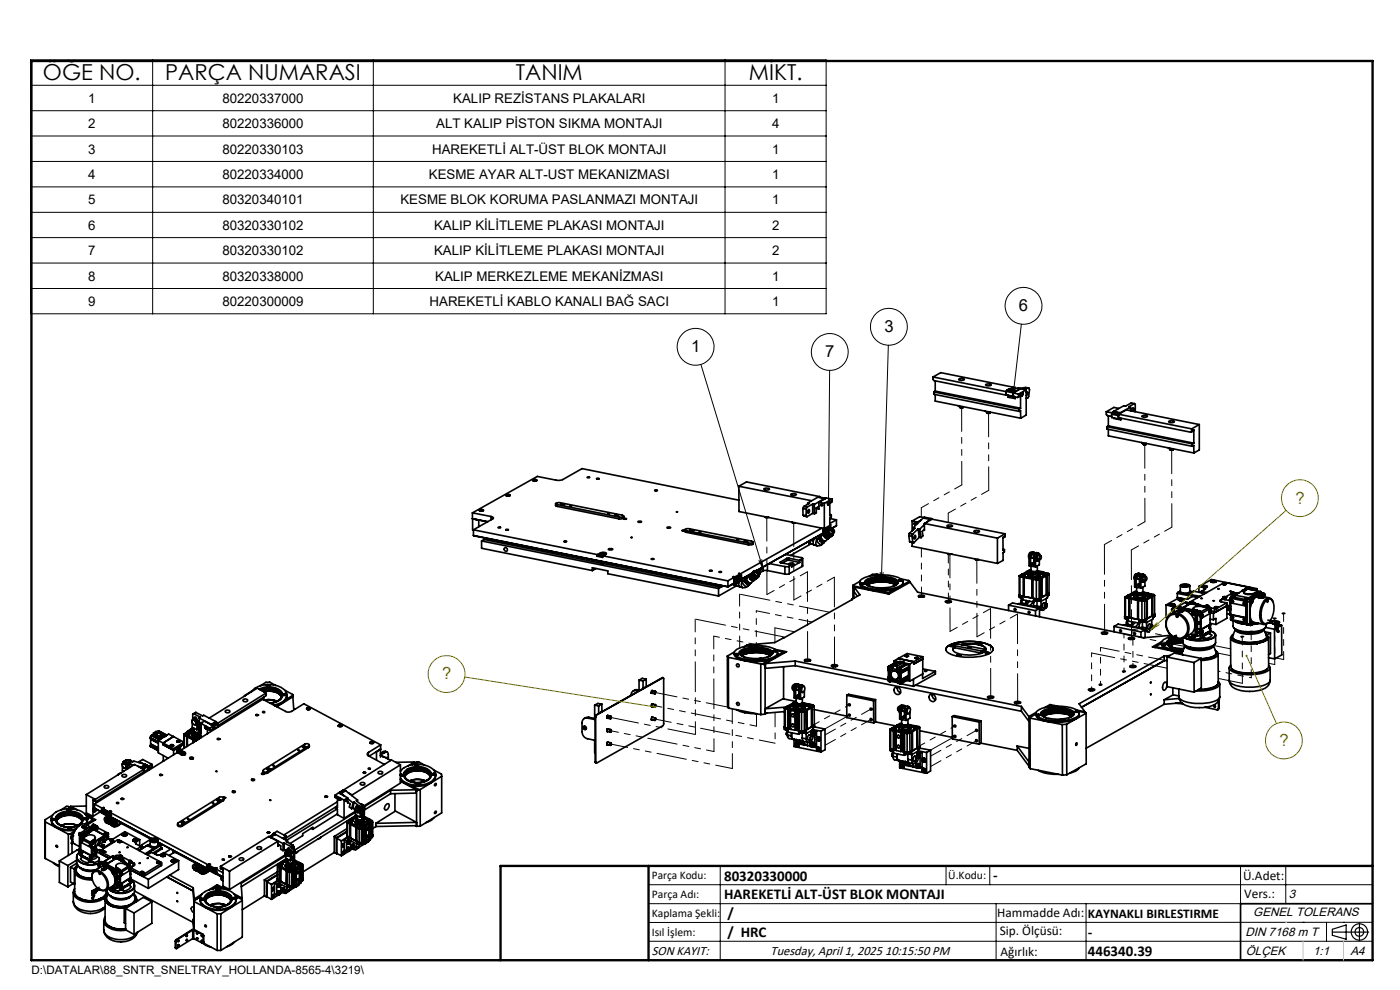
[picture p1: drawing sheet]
<svg xmlns="http://www.w3.org/2000/svg" width="297mm" height="210mm" viewBox="0 0 297 210" stroke-linecap="round" stroke-linejoin="round" font-family="sans-serif">
<defs><g id="words">
<g font-size="4.7">
<text x="9.1" y="17.1">ÖĞE NO.</text>
<text x="35.1" y="17.1">PARÇA NUMARASI</text>
<text x="109.4" y="17.1">TANIM</text>
<text x="158.9" y="17.1">MİKT.</text>
</g>
<g font-size="3.5">
<text x="187.6" y="70.5">3</text>
<text x="216.2" y="66">6</text>
<text x="146.6" y="74.7">1</text>
<text x="175.1" y="75.8">7</text>
</g>
<g font-size="3.5" fill="#808000">
<text x="274.8" y="106.8">?</text>
<text x="93.8" y="144.1">?</text>
<text x="271.4" y="158.2">?</text>
</g>
<g font-size="3.2">
<text x="153.6" y="190.8">HAREKETLİ ALT-ÜST BLOK MONTAJI</text>
<text x="153.6" y="186.8">80320330000</text>
<text x="210.7" y="186.6">-</text>
<text x="154.3" y="194.8">/</text>
<text x="154.3" y="198.8">/ HRC</text>
<text x="230.8" y="198.7">-</text>
<text x="230.8" y="202.8">446340.39</text>
</g>
<g font-size="2.8">
<text x="18.7" y="21.8">1</text>
<text x="47.2" y="21.8">80220337000</text>
<text x="96.2" y="21.8">KALIP REZİSTANS PLAKALARI</text>
<text x="163.8" y="21.8">1</text>
<text x="18.7" y="27.2">2</text>
<text x="47.2" y="27.2">80220336000</text>
<text x="92.5" y="27.2">ALT KALIP PİSTON SIKMA MONTAJI</text>
<text x="163.8" y="27.2">4</text>
<text x="18.7" y="32.6">3</text>
<text x="47.2" y="32.6">80220330103</text>
<text x="91.7" y="32.6">HAREKETLİ ALT-ÜST BLOK MONTAJI</text>
<text x="163.8" y="32.6">1</text>
<text x="18.7" y="38">4</text>
<text x="47.2" y="38">80220334000</text>
<text x="91" y="38">KESME AYAR ALT-UST MEKANIZMASI</text>
<text x="163.8" y="38">1</text>
<text x="18.7" y="43.4">5</text>
<text x="47.2" y="43.4">80320340101</text>
<text x="84.9" y="43.4">KESME BLOK KORUMA PASLANMAZI MONTAJI</text>
<text x="163.8" y="43.4">1</text>
<text x="18.7" y="48.8">6</text>
<text x="47.2" y="48.8">80320330102</text>
<text x="92.1" y="48.8">KALIP KİLİTLEME PLAKASI MONTAJI</text>
<text x="163.8" y="48.8">2</text>
<text x="18.7" y="54.1">7</text>
<text x="18.7" y="59.5">8</text>
<text x="47.2" y="54.1">80320330102</text>
<text x="47.2" y="59.5">80320338000</text>
<text x="92.1" y="54.1">KALIP KİLİTLEME PLAKASI MONTAJI</text>
<text x="92.3" y="59.5">KALIP MERKEZLEME MEKANİZMASI</text>
<text x="163.8" y="54.1">2</text>
<text x="163.8" y="59.5">1</text>
<text x="18.7" y="64.9">9</text>
<text x="47.2" y="64.9">80220300009</text>
<text x="91.1" y="64.9">HAREKETLİ KABLO KANALI BAĞ SACI</text>
<text x="163.8" y="64.9">1</text>
<text x="263.7" y="186.7">Ü.Adet:</text>
<text x="263.9" y="190.5">Vers.:</text>
<text x="211.5" y="194.5">Hammadde Adı:</text>
<text x="230.8" y="194.7">KAYNAKLI BIRLESTIRME</text>
<text x="138.3" y="202.6">SON KAYIT:</text>
<text x="163.5" y="202.6">Tuesday, April 1, 2025 10:15:50 PM</text>
<text x="212.1" y="198.4">Sip. Ölçüsü:</text>
<text x="212.2" y="202.7">Ağırlık:</text>
</g>
<g font-size="2.6">
<text x="273.4" y="190.4">3</text>
<text x="265.9" y="194.4">GENEL TOLERANS</text>
<text x="264.2" y="198.5">DIN 7168 m T</text>
<text x="264.3" y="202.6">ÖLÇEK</text>
<text x="278.5" y="202.6">1:1</text>
<text x="286.5" y="202.6">A4</text>
</g>
<g font-size="2.5">
<text x="138.3" y="186.4">Parça Kodu:</text>
<text x="138.3" y="190.5">Parça Adı:</text>
<text x="201.2" y="186.5">Ü.Kodu:</text>
<text x="138.3" y="194.5">Kaplama Şekli:</text>
<text x="138.3" y="198.6">Isıl İşlem:</text>
<text x="6.7" y="206.7">D:\DATALAR\88_SNTR_SNELTRAY_HOLLANDA-8565-4\3219\</text>
</g>
</g></defs>
<g fill="none" stroke="#000" stroke-width=".35">
<path d="M197.9 80v.5l.3 .2 15.2 3.1M197.9 80l1.7-1 15.5 3.2M197.9 80l15.5 3.1M198.1 83.1v.5l18.1 3.7M198.1 83.1l18.1 3.7M198.4 83l18.1 3.6M198.4 80.8v2.2M198.4 83.7v1.4l18.1 3.6M198.4 83l-.3 .1M203.3 86.1h.1M203.3 86.1l.2 .1 .8 .1v.1l-.5 .1-.1-.2M203.4 80.5a.94 .94 0 0 1 1.2 0l-.7 .2z"/>
<path d="M203.7 86.5h.6M209 87.2l.4 .2h.7M209.1 81.6l.3-.2 .9 .2a.81 .81 0 0 1-1.2 0zM209.4 87.6h.6M209.4 87.4v.2M210 87.4v.2M213.4 83.7l1.4 .3M213.4 83.1v.3M213.4 83.7v.1M213.5 83l1.4 .3M213.5 83l-.1 .7M213.5 83l-.1 .1"/>
<path d="M213.5 83.8h-.1M213.6 82.8l1.5 .2M213.6 82.8l-.1 .2M213.9 83.8v.5M213.9 82.7l1.4 .3M213.9 82.7l-.3 .1M213.9 82.6l1.5 .3M213.9 82.6v.1M214.4 84l-.5 .3M214.8 84h.1M214.9 84h.1M214.9 83.4v.7l1 .2 .2-.2"/>
<path d="M214.9 83.3l-.1 .7M214.9 83.4l1.2 .2M215.1 83l-.2 .3M215.1 82.2l-.7 .3M215.1 82.2v.2M215.3 83h-.2M215.4 82.9l-.1 .1M215.4 84.2v.4l-1.5-.3M216 82.8l-.6 .1M216.1 83.6v.5M216.2 87.3l.3-.2v1.6M216.2 86.8v.5"/>
<path d="M216.5 83.8l-.5 .5M216.5 86.6l-.3 .2M216.5 83.8v2.8M216.5 83.8l-.4 .3M216.8 83.4a.27 .27 0 0 1 .2 .3 .27 .27 0 0 1-.3 .2zM216.8 83.4l.2 .2-.1 .3h-.2zM216.8 83.5l.1 .1-.1 .2zM216.9 83.3l.1 .1M216.9 83.9l-.2 .1M217.5 82.6h-.2M217.5 82.6h.1M217.7 83.2l.2-.1 .1 .3-.1 .4-.2 .1"/>
<path d="M217.7 82.7v5.3l-1.2 .7M217.7 82.7l-1.6 .9M217.7 82.7l-1.2-.2-1.6 .9M218.3 82.3l-.7-.1-3.7 .4M218.3 82.3l-1.2 .2 .4 .1M218.3 82.3l.1 .3-.2 1.5-.2 .3-.3 .1M234.7 87.3v.6l.1 .2 1 .2M234.7 87.3l1.1 .3M234.8 90.5l18.1 3.6M234.8 90.5v.5l18.1 3.7M235.1 90.3l18.2 3.7M235.1 88.2v2.1"/>
<path d="M235.1 91.1v1.4l18.2 3.6M235.1 90.3l-.3 .2M235.8 87.6v1l1.4 .3M236 87.6l1.4 .2M236 87.6l-.2 .3 1.4 .3M236.3 87.3v.1M236.3 87.3l-.5 .3M236.3 87.3l1.4 .3M236.3 87.4l1.4 .2M236.3 87.4l-.3 .2M236.3 88.6v.2M236.4 88.7l-.1 .1"/>
<path d="M237.2 88.2v.7M237.3 87.9v.7l15.3 3.1 .2-.2M237.3 87.9l1.6-.9 15.5 3.1M237.3 87.9l15.5 3.1M237.3 88l-.1 .2M237.3 86.6l-1-.2-1.6 .9M237.5 88.6l-.3 .3M237.8 88.7v.4l-1.5-.3M239.8 86.4l-2.1 1.2M239.8 86.4v.7M240.2 87.2l-.1-.5 .3-.2 .1 .3-.2 .4M240.7 85.6l-1.2 .7 .3 .1"/>
<path d="M240.7 85.6l-.7-.1-1.2 .6h-.4l-2.1 1.2M240.7 85.6l.1 .2v1.5M242.2 93.9l.3 .2M242.2 88.3a1.01 1.01 0 0 1 1.2 0l-.8 .2zM242.5 94.1l.2 .2M242.5 94.1h.7M242.5 94.3l.2 .1M243.1 94.3l-.4 .1M243.2 94.1l-.1 .2h-.4M247.9 95h.1M247.9 95l.3 .2M247.9 89.4a.83 .83 0 0 1 1.2 .1l-.6 .2-.4-.1z"/>
<path d="M248.2 95.2h.7l-.1 .3h-.4M248.2 95.2l.2 .3M248.2 95.4l.2 .1M248.8 95.4l-.4 .1M252.8 91v.5M252.9 94.7l.4-.2v1.6M252.9 94.1v.6M253.3 91.2l-.6 .5M253.3 91.2l-.5 .3M253.3 91.2v2.8M253.3 94l-.4 .1M254.4 90.1l-1.6 .9"/>
<path d="M254.4 90.1v5.4l-1.1 .6M100.2 108.8l.1 3.6 26.4 5.2M100.2 108.8l4 .8M100.2 110l3.3 .7M100.2 110l3.2 .7M100.3 110.1l1.3 .2M100.3 110.1h.1M100.4 113.6l54 10.9M101.6 110.3v1.4M101.6 110.3h.1M101.7 108.3h.8M101.7 108.2h.9a.56 .56 0 0 1-.9 0z"/>
<path d="M101.7 108.3l.2-.1 .6 .1M102 108.2l.2 .1M102 108.2l-.1 .1h.4h-.1M102 108.2v.2M102.2 114.8l50.2 10M102.2 114.8v1.5l23.5 4.7M102.2 108.3v.1M102.7 114.4l-.5 .4M102.7 114.1v.3M102.7 114.4l24.9 5.1M104.2 109.6l.4 .1 .1 .3-4.3 2.4v1.2M104.2 109.6v.7"/>
<path d="M105.7 111.9h.5l-.4 .1zM107.4 112.4h.4M107.4 112.3l.5 .1-.4 .1zM107.4 105h.8a.56 .56 0 0 1-.8 0zM107.8 105l-.2 .1 .2 .1M107.8 105l.2 .1-.2 .1M107.8 105v.2M108 105l.2 .1M108 105l-.6 .1M108 105h-.5l-.1 .2M108 105l.2 .2M113 101.8h.9a.55 .55 0 0 1-.9 0z"/>
<path d="M113.5 101.8l-.3 .1 .3 .1M113.5 101.8l.2 .1-.2 .1M113.5 101.8v.2M113.7 101.8l.2 .1M113.7 101.8l-.7 .1M113.7 101.8h-.6v.2M113.7 101.8l.1 .2M117.9 107.2l.3 .2M117.9 106.8v.4M118.2 107l-.3-.2 .1-.1 .9-.1 13.1 2.7 .3 .2-.3 .2h-.7M118.2 107.4l13.1 2.7M118.2 107l13.1 2.7"/>
<path d="M118.2 107v.4M119 107l.5-.1 .2 .2h-.5zM119.1 107.1h.6M119.2 107.1h.2M119.3 107h.2v.1M119.3 107l-.1 .1M119.3 107v.1M119.7 114.8l.5 .1h-.4zM119.7 114.9h.5M124.5 101.3l.5-.1 .1 .1zM126.6 101.5l.5 .1h-.4zM126.6 101.6h.5"/>
<path d="M126.7 117.6v.4M127.4 117.3l.7-.2 .6 .3-.9 .5M127.4 117.3l-.7 .3M127.4 117.6l-.7 .4M127.4 117.3v.3M127.5 117.9l.6-.2h-.4l-.2 .2M127.6 119.5h.4M127.6 119.1v.4M127.6 119.4h.1M127.8 117.8v.1M127.8 117.9h.1M127.8 117.8h.2"/>
<path d="M127.8 117.9l26.6 5.3M127.8 117.9v.3l-1.1-.2M128 117.8h.1M128 119.5l25 5.1M128 119.2v.3M128.2 117.7h-.8l.4 .2M128.4 117.6h-1M129.1 116.4h.9a.59 .59 0 0 1-.9 .1zM130.5 109.3l.4-.1 .3 .2h-.6zM130.5 109.4h.6M130.6 109.4h.2zM130.8 109.3l-.3 .1"/>
<path d="M130.8 109.3l.3 .1M130.8 109.3h.2M131 109.3l-.2 .1M131 109.3v.1M131.3 109.7v.4M132.3 109.8l-.1 .2-.9 .1M132.3 109.5v.4M132.4 110l.5 .1-.3 .1zM132.4 110.1h.5M135.4 110.6h.6l.1 .1-.6 .1zM138.1 118.6l.4-.1 .2 .1zM138.2 118.6h.5"/>
<path d="M138.9 104l.4-.1 .2 .2zM138.9 104.1h.5M141.5 111.9l.6-.1 .2 .2h-.6zM143.5 108.6h.3zM144.7 112.5h.6l-.4 .1zM144.7 112.6h.5M145.3 112.7l.3 .2M145.3 112.4v.3M145.6 112.6l-.3-.3 .9-.2 13.5 2.8-.3 .3h-.7M145.6 112.9l13.1 2.7M145.6 112.6l13.1 2.6M145.6 112.6v.3"/>
<path d="M146.4 112.5l.4-.1 .4 .1-.6 .1zM146.5 112.6h.6zM146.8 112.5l-.2 .1h.2M146.8 112.5h.1M146.8 112.5v.1M146.9 112.5v.1M148.3 112.8l.4 .1zM156.4 114.4l.3 .1zM156.7 103.1l.1 5.4 18.1 3.6M156.7 103.1l15.5 3.1M156.7 103.1l1.7-.9 15.4 3.1M156.8 106.1l-33.3-6.7-4.1 2.3-.5 .2h-.8l-4.1-.8-13.8 7.7"/>
<path d="M157.9 114.8h.7l-.4 .2zM157.9 114.9h.6h-.6M158.2 114.8l.2 .1M158.2 114.8l-.2 .1 .3 .1M158.2 114.8v.1M158.4 114.9h.1M158.4 114.9l-.1 .1M158.7 115.2v.4M159.7 115.3l-.2 .3h-.8M159.7 115v.4M162.1 103.7l.7-.1a.24 .24 0 0 1 .3-.1 .24 .24 0 0 1 .1 .3l-.7 .2zM162.3 109.6l.2 .2 .4-.1"/>
<path d="M162.3 109.7h.6M162.8 119.8v1.2M162.9 109.7h.1M163.2 119.5l3.3 .7M165.6 119.2v.2l2.4 .4M165.6 119.2v.1M166.7 117.6l3.3 .7 .3 .2-.1 .1M166.7 117.5v.1M166.9 118.5l-1.3 .7M166.9 118.5v.4M166.9 118.9l-1 .5M167.4 118.4l-.5 .1"/>
<path d="M167.4 118.8l-.5 .1M167.4 119.6l.4-.2 .6 .1a.74 .74 0 0 1-1 .1zM167.4 118.4v.4M167.4 118.4l2.3 .5M167.4 118.8l2.3 .5M167.7 104.9a.84 .84 0 0 1 1.2 0l-.9 .2zM168 119.8l-.6 .3M168 110.8l.6 .1-.5-.1M169.7 118.9v.4M169.7 119.3l-1.7 1v-.5M170.2 118.6v1.5M170.2 118.6l-.5 .3"/>
<path d="M170.3 118.5l-.1 1.6M170.3 107.9l.7 .1M170.3 107.9l.1 1.3M170.4 109.2l.6 .2M170.4 109.2l.1 .3 .7 .1M170.5 107.4l.7 .2M170.5 107.4l-.2 .5M171 108v1.4M171 109.4l.2 .2M171.2 107.6l-.2 .4M171.3 106.7l.4 .1-1.2 .6M171.3 106.7v.3"/>
<path d="M171.5 114.9l.3 .1M171.5 114.9l.2 .5 .3 .1M171.5 108.1a.39 .39 0 0 1 .2 .4 .39 .39 0 0 1-.3 .3l-.1-.4zM171.5 114.9h.1M171.8 115l.1 .1M171.9 115.3l.6 .1M171.9 115.3l.7 .2M171.9 114.8l-.1 .2M171.9 115.4l-4.2 2.4M172 115.3v.2M172.1 115.4l-.1 .1M172.4 106.9v2"/>
<path d="M172.4 106.9l-1.2 .7M172.4 108.9l-1.2 .7M172.4 106.9l.4 .1M172.4 108.9l.4 .1M172.5 114.8l-.6-.2v.7M172.6 114.2l.2 .1M172.8 107v2M172.9 114.2l-.3 .3-.1 .8 .1 .3 .7 .1M172.9 114.2l.6 .1M173.5 114.4a.82 .82 0 0 0 .9 1.1M173.5 114.3a1 1 0 0 0-.2 1.4M173.7 105.5l1.5 .2"/>
<path d="M173.7 106.5l1.2 .3M173.7 106.5v1.5l-.5-.1M173.7 107.4l-.5 .3v1.1l-.4 .2M173.8 114l-.3 .4M173.8 105.3l-.2 .2M173.8 105.3v.1M174 114.7l.5 .4M174.1 114v-.1a.44 .44 0 0 0-.4 .4 .44 .44 0 0 0 .3 .5l.4 .3a.32 .32 0 0 0 .3 .1 .32 .32 0 0 0 .2-.4M174.1 114v.1M174.1 114l-.3 .2 .2 .5M174.2 113.9a.67 .67 0 0 0 .1 .7 .67 .67 0 0 0 .7 .2M174.2 114.4v.1"/>
<path d="M174.2 113.3l.4 .1M174.2 114.5l.1 .1M174.2 114.5l-.2 .2M174.3 112l-19.9 11.2M174.4 115.5l-.5 .2h-.6M174.5 113.2l.1-.1-13.9 7.9M174.6 112.8h.1M174.7 114.8v.1M174.7 112.1l-.1 1.3M174.7 113.3l-.4 .4a.79 .79 0 0 0 .9 1l.4-.4M174.7 114.9l-.2 .2M174.8 114.8l-.1 .1"/>
<path d="M174.8 113.1a.77 .77 0 0 0 .2 .9 .77 .77 0 0 0 .8 .2M174.8 115.1l-.4 .4M174.9 106.8v5.3M174.9 105.8v.1M174.9 105.8l-1.4-.3-2.2 1.2M174.9 105.8l-2.1 1.2M175 113a.8 .8 0 0 0 .9 1.1M175 113a.76 .76 0 0 0 0 .9 .76 .76 0 0 0 .9 .3l.2-.3M175 112.6l-.4 .2M175 114.8h.1M175 114.8l-.5 .3M175.2 112.7a.79 .79 0 0 0 .1 .9 .79 .79 0 0 0 .9 .2"/>
<path d="M175.3 112.4l-.3 .1M175.3 112.4h.2M175.3 112.1v.3M175.4 112.6a.76 .76 0 0 0 0 1 .76 .76 0 0 0 1 .1M175.4 112.9l.5 .7M175.5 112.6a.43 .43 0 0 0 0 .8M175.5 113.4l.5 .4 .4-.1M175.5 112.6a.47 .47 0 0 0 0 .8M175.5 113.4l.4 .3h.4M175.5 112.4l-.1 .5M175.6 106.6l.2-.2 .1 .2-.2 .5-.2-.2zM175.6 106.5h.2l.1 .2-.2 .4-.1-.2z"/>
<path d="M175.6 112.7l.5 .6M175.6 112.7l-.2 .2M175.8 106.4l.1 .1M175.8 107l-.2 .1M175.8 112.2l-.3 .2M175.8 112.2h.3M175.8 112.2l-.2 .5M175.8 112.2v-.4l-.8 .5v.7l.1-.1-.1 .1M176 109.1l.4 .1M176 110l1.4 .3M176 111.3h.2v.9M176.1 113.3l.6 .1"/>
<path d="M176.1 113.3l-.2 .3M176.2 111.9l-.4 .2-.4-.1M176.2 112.1a.54 .54 0 0 1 .6 .2 .54 .54 0 0 1 0 .7l-.5-.4zM176.2 112.1l-.4 .4 .3 .6 .4 .2 .5-.4M176.4 112.3l.3 .1a.23 .23 0 0 1 .1 .3 .23 .23 0 0 1-.3-.1zM176.4 109.2v.5l-.4 .2v1.6l-1.1 .6M176.5 106.4l-.5 .3M176.5 105.9l-1.2-.3-1.6 .9M176.5 105.9l-1.6 .9M176.5 106.4l-.5 .2v2.8l.4-.2M176.5 105.9v.5M176.7 113.4l-.2 .3-.6-.1"/>
<path d="M176.8 113l-.1 .4M177.4 110.3l-1.4 .7M177.4 110.3v1.2M177.4 111.5l-.9 .6M192.8 113.6l.7 .2M192.8 113.6l.2 1.3M192.9 113.2l.7 .1M192.9 113.2l-.1 .4M193 114.9l.6 .1M193 114.9l.9 .2M193.5 113.8l.1 1.2M193.5 115.1v.8l18.1 3.6"/>
<path d="M193.5 110.5v2.1M193.5 110.5l1.1 .2M193.6 113.3l-.1 .5M193.6 115l.3 .1M193.7 112h.4l-1.2 1.2M193.7 112l.1 .4M194 113.6h.1a.38 .38 0 0 1 .1 .4 .38 .38 0 0 1-.3 .3zM194.6 110.7v.3M194.8 112.2l-1.2 1.1M194.8 112.2l.2 1.8M194.8 112.2h.3M195 114l-1.1 1.1"/>
<path d="M195 114h.4M195.1 112.2l.3 1.8M195.3 110.4l-.7 .3M195.9 109.9l.2-.2 1.4 .3M196 109.8l-.9-.2-1.6 .9M196.1 111.3l-1 .9M196.1 112.3l-.4 .4 .1 1-.4 .3M196.1 111v1.5h-.2M196.1 111l15.5 3.2M197.2 110.2l-1.4-.3-2.1 2.1M197.2 110.2l-.6 .6M197.5 110l-.2 .3-.1-.1"/>
<path d="M197.5 110l.2 .2M197.7 110.1l-1.6 .9M197.7 110.1l15.5 3.1M200.9 111.5l.9-.1 .2 .1a.82 .82 0 0 1-1.1 .1zM201.2 117.4l.1 .2 .5-.1M201.2 117.5h.6M201.8 117.5h.1M206.6 112.7a.85 .85 0 0 1 1.2 .1l-.8 .1zM206.9 118.6l.6 .1M206.9 118.6h.1M206.9 118.7h.6M207.5 118.7h.1"/>
<path d="M211.6 114.2v5.3M212.8 116.5l.3 .1M213.1 116.6v.5l-.3 .2v1.6l-1.2 .6M213.2 113.8l-.4 .3M213.2 113.2l-1.6 1M213.2 113.8l-.4 .2v2.8l.3-.2M213.2 113.2v.6M218.3 118v2l1.4 .3M218.5 117.5l-.2 .5M218.5 117.5l.3-.3a.76 .76 0 0 0-.5 1.2M218.7 117.7l-.4 .3M218.7 117.7l-.1 2"/>
<path d="M219 119.4v.2l.3 .1M219 119.4l-.4 .3M219.1 117.1l-.6 .4M219.3 117.8l.4 .4M219.3 119.4l-.3 .2M219.3 119.4h-.3M219.3 117.8v2l-.7-.1M219.3 119.3l-.3 .1M219.4 117.6h-.4l-.2 .4 .1 .3 .4 .1M219.5 117.5v-.3a.5 .5 0 0 0-.6 0 .5 .5 0 0 0-.2 .5M219.7 118.2v.2a.45 .45 0 0 0 .4 .6M219.7 118.2v2.1"/>
<path d="M220.2 117.4a.55 .55 0 0 0-.6-.1 .55 .55 0 0 0-.3 .5M220.4 117.4a.67 .67 0 0 0-.7 .8M220.7 117.9v-.1a.34 .34 0 0 0-.3-.4 .34 .34 0 0 0-.4 .3l-.1 .8a.33 .33 0 0 0 .2 .5 .33 .33 0 0 0 .4-.4v1.2l-.8 .5M220.7 117.9a.38 .38 0 0 1 .3 .4 .38 .38 0 0 1-.3 .4l-.2-.3zM220.8 117.9l-.5-.1-.3 .4 .2 .4 .4 .1M125.7 121v-.6l3.2 .7v.6l23.5 4.7M126.4 120.6l-.7 .4M150.5 121l.6 .1zM150.5 121.1h.5M152.4 124.8v1.6M152.5 121.3h.6l-.4 .1zM153 124.6l.4-.3-1 .5"/>
<path d="M153 124.2v.4M154.3 139.2l.2 .2M154.3 139.2v10.7l.3 .3M154.4 123.2v1.3M154.4 124.5l1.3-.8-1.3 .8M154.4 124.5h.1M154.5 139.4l6.9 1.5M154.5 139.4l.1 10.8M155.3 124h.4M155.5 122.4h.2M155.5 122.3h.2zM155.7 122.8l1.6-.9v1.3l-1.6 .8z"/>
<path d="M155.8 124l.1 .3h.3M155.8 138.3l-1.5 .9M155.9 138.8l.3-.2 .5 .1-.2 .2zM155.9 138.8h.1M155.9 138.8l.1 .1M156 123.9h.1M156 123.9l.1 .1M156.1 122.9l.8-.5v.7l-.8 .5zM156.1 123.9v.3M156.1 123.2l-.4 .2M156.1 124.2l.6 .1M156.1 124.2l.7 .2"/>
<path d="M156.1 124.3l-3.7 2.1M156.2 124.2v.1M156.2 138.7v.1M156.2 138.7h.2M156.3 124.3h-.1M156.4 123l-.3 .1M156.4 123l.5 .1M156.4 122.8v.2M156.4 138.7l-.2 .1M156.4 138.7v.1M156.5 123.6h.2M156.6 138.8v.1"/>
<path d="M156.7 138.8h-.8M156.7 138.8h.1M156.7 121.7h.2M156.7 121.6l.2 .1zM156.8 138.6l.3-.3-.3 .4M156.8 123.4l-.1 1 .8 .2M156.9 138.2a6.9 6.9 0 0 1 5.4-.7l.9 .3a.72 .72 0 0 1 .7 .6 .72 .72 0 0 1-.7 .8 7.6 7.6 0 0 1-6.2-.4l-.2-.2zM157.1 138.5a6.6 6.6 0 0 1 5.2-.6l1.4 .6M157.3 122.9h.1M157.3 123.1l.4 .1M157.3 122.5l-.4 .2h-.4M157.3 139.1a7.5 7.5 0 0 1 6.1 0"/>
<path d="M157.7 123.2a.92 .92 0 0 0-.2 1.4M158 122.9l-.4 .4a.86 .86 0 0 0 1 1M158.2 123.6l.5 .4M158.3 122.9v-.1a.43 .43 0 0 0-.4 .4 .43 .43 0 0 0 .3 .5l.2 .2a.39 .39 0 0 0 .4 .2 .39 .39 0 0 0 .3-.4M158.3 122.9v.1M158.3 122.9l-.3 .2 .2 .5M158.4 122.8a.69 .69 0 0 0 .8 .9M158.4 122.8h.1M158.4 123.3v.1M158.4 123.4l.1 .1M158.4 123.4l-.2 .2M158.6 124.3l-.5 .3h-.6"/>
<path d="M158.8 123.7l.1 .1M158.9 122.2l-.4 .4a.79 .79 0 0 0 .9 1l.4-.4M158.9 123.8l-.2 .2M159 137l.5-.1 .2 .2-.4 .1zM159 137l.3 .2 .4-.2M159 137a3.7 3.7 0 0 0-3.2 1.4 1.58 1.58 0 0 0 1.4 1.2 10.6 10.6 0 0 0 7.4-.5 .7 .7 0 0 0 .2-1M159 137.1v.1M159 123.7l-.1 .1M159 122a.8 .8 0 0 0 .2 .9 .8 .8 0 0 0 .8 .2M159 124l-.4 .3M159.1 121.9a.84 .84 0 0 0 1 1.1M159.2 123.7h.1"/>
<path d="M159.2 121.9a.74 .74 0 0 0 0 .9 .74 .74 0 0 0 .9 .2M159.2 123.7l-.5 .3M159.2 137.1h.2M159.3 137l-.1 .1M159.3 137h.1M159.3 137v.1M159.3 121.8l-.2 .1M159.4 136.9l-1-.1-.6 .4M159.4 121.6a.79 .79 0 0 0 .1 .9 .79 .79 0 0 0 .9 .2M159.4 137v.1M159.4 136.7v.2M159.4 136.7l.9 .2"/>
<path d="M159.4 121.7l-2.1 1.2M159.6 121.5a.76 .76 0 0 0 0 1 .76 .76 0 0 0 .9 .1M159.6 121.8l.5 .6M159.6 136.9a7.9 7.9 0 0 1 5.1 1.1M159.7 137.1v.1M159.8 121.6l.5 .6M159.8 121.6l-.2 .2M159.9 121.1l-.2 .2-.1 .5M159.9 121.1h.4M159.9 121.1l-.1 .5M160 123.1h.1M160.3 122.8l-.2 .2"/>
<path d="M160.3 122.2l.6 .1M160.3 122.2l-.2 .2M160.4 121a.55 .55 0 0 1 .6 .2 .55 .55 0 0 1 0 .6l-.5-.3zM160.4 121l-.4 .4 .3 .6 .4 .2 .4-.4M160.5 122.5a.79 .79 0 0 1-.8-.2 .79 .79 0 0 1-.1-.8 .76 .76 0 0 0 .1 .9 .76 .76 0 0 0 .9 .1M160.5 121.2a.28 .28 0 0 1 .5 0 .28 .28 0 0 1-.2 .4zM160.9 122.3l-.2 .3-.6-.2M161 139.8v.1M161 139.8l.5-.1 .2 .1-.4 .1zM161 139.9h.1M161 121.9l-.1 .4M161.3 139.8h-.1h.2"/>
<path d="M161.3 139.8h.2M161.3 139.8h.1M161.5 139.8h-.1M161.5 139.8h.1M161.6 120.5l-.2 .4a.19 .19 0 0 1-.2 0 .19 .19 0 0 1-.1-.2M161.7 139.8l-.7 .1M161.7 139.8h.1M161.7 139.9h.1M161.9 121.1l-.7 .4M161.9 120.3v.8M162.1 137.6l.8 .3a.65 .65 0 0 1 .7 .4 .65 .65 0 0 1-.2 .8l-.6 .3M162.1 137.6a6.1 6.1 0 0 0-5 .8 .82 .82 0 0 0 .9 1"/>
<path d="M162.1 137.6l1 .4a.61 .61 0 0 1 .6 .5 .61 .61 0 0 1-.4 .7M162.1 137.6a6.3 6.3 0 0 0-5 .7 .52 .52 0 0 0 .3 .9M162.5 138.4a8.9 8.9 0 0 0-4.3 0M162.8 121l-.9 .1M162.8 121l3.7 .8M163.4 139a7.5 7.5 0 0 0-6.1 .1M163.5 138.9a6.7 6.7 0 0 0-6.3 .1M163.6 138.7a7 7 0 0 0-6.4 0l-.1 .1M163.9 138.6l-.3-.3 .3 .4M164 138.1l.3-.2 .5 .1-.3 .2zM164 138.1l.1 .1M164.1 138.1v.1"/>
<path d="M164.4 138v.1M164.4 138.1h.1M164.4 138h.1M164.4 137.8l2.5 .4-4.5 2.5M164.5 138v.1M164.8 138.1v.1M164.8 138l1.4 .3M164.8 138.1l-.3 .1h-.4M164.8 138.1h.1M165 138.5a1.35 1.35 0 0 1-1.3 1.4 11 11 0 0 1-7.5-.4 .9 .9 0 0 1-.4-1M166.2 138.3l-1.3 .7M166.2 138.3l.1 .2"/>
<path d="M166.5 120.2v1.6M167.4 120.1l-.9 .1M167.4 121.7l-.9 .1M167.4 120.1v1.6M170.2 120.1l-2.8 1.6M170.7 140a1.03 1.03 0 0 1 1.3 .1 .95 .95 0 0 1-1.3-.1zM180.7 127.1l.1 .1-16.4 9.1-5 .4M180.7 127.1v.1M180.9 124.2l.1 .1M180.9 124.2v2.8M181 124.3l.2 .6M181 124.3l2.3 .5"/>
<path d="M181.2 124.5l1.2 1.7-1.7 .9M181.2 124.5l7.4 1.5 4.5-2.5 1.6 2.1 47.9 9.7 5.8-.5M181.2 124.5v2.4M181.2 125.5l.7 1M182.4 123.5a1.35 1.35 0 0 0 1.2 1.4 10.6 10.6 0 0 0 7.6-.5l.3-.3 .1-.6M182.4 123.3l-1.5 .9M182.5 123.8l.3 .2 .5-.2M182.5 123.8h.1M182.6 123.9h.1M182.6 123.7h.6l.1 .1-.5 .1-.3-.1zM182.8 123.7v.1M182.8 123.7h.2"/>
<path d="M183 123.7l-.2 .1M183 123.7v.1M183.3 123.9h-.1M183.3 123.8h.1M183.6 123.2a7.2 7.2 0 0 1 6.8-.1 .64 .64 0 0 1 .1 .7 .64 .64 0 0 1-.7 .4 7.5 7.5 0 0 1-6.2-.3l-.2-.2zM183.7 123.8a7 7 0 0 1 5.3-.7l.9 .4 .4 .3M183.8 123.3l-.4 .4M183.8 123.3l-.3 .4M183.8 124a6.9 6.9 0 0 1 5.6-.5l.7 .5M183.9 124.1a7.6 7.6 0 0 1 6.1 0 7.4 7.4 0 0 0-6 0M184.6 124.4l-.3-.1a.67 .67 0 0 1-.6-.7 .67 .67 0 0 1 .7-.7 7.1 7.1 0 0 1 5.7 .4 .62 .62 0 0 1 .1 .7 .62 .62 0 0 1-.6 .3l-.2 .1M184.9 123.4a9.3 9.3 0 0 1 4.2 0"/>
<path d="M185.6 122l.6-.1 .2 .2-.6 .1zM185.6 122.1v.1M185.6 122a3.7 3.7 0 0 0-3.2 1.4 2 2 0 0 0 2 1.4 10.1 10.1 0 0 0 6.8-.7 .69 .69 0 0 0 .3-1M185.6 122.2h.1M185.9 122h.2M185.9 122v.1M186.1 122l-.2 .1M186.1 122v.1M186.2 122a7.6 7.6 0 0 1 5.1 1M186.3 125.3l2.2 .5M186.3 122.2h.1M186.4 122.1l-.3 .1h-.5"/>
<path d="M186.9 121.9l-.9-.1h-.9l-.7 .4M187.6 124.8l.1 .1M187.6 124.9h.1M187.7 124.7h.6a.37 .37 0 0 1-.3 .2 .37 .37 0 0 1-.3-.2zM187.9 124.8h.1M187.9 124.8h.2M188.1 124.8h-.2M188.1 124.8h.1M188.4 124.8l-.3 .2-.4-.1M188.4 124.9h-.1M188.5 125.8v.1M188.5 125.9l-.1 .1"/>
<path d="M188.5 125.9l.1 .1M189.8 125.1l-1.3 .7M189.9 124.2a.61 .61 0 0 0 .5-.7 .61 .61 0 0 0-.6-.5 7.5 7.5 0 0 0-6 .3 .53 .53 0 0 0-.2 .5 .53 .53 0 0 0 .5 .4M190.3 123.5a6.8 6.8 0 0 0-6.6 0M190.5 123.6l-.3-.3 .3 .4M190.5 139.7l3.4 .7M190.5 139.7l-.8 .5M190.7 123.1v.1M190.7 123.1h.1M190.7 123h.5l.3 .1-.6 .1zM190.7 123.2h.1M191 123v.1"/>
<path d="M191 123h.2M191.1 122.8l1.7 .3 .1 .2M191.2 123l-.2 .1M191.2 123v.1M191.4 123.2h.1M191.5 123.1l-.3 .2-.5-.1M191.5 123.1h.1M192 139.1l.5-.1 .3 .2-.6 .1zM192.1 139.2h.6M192.2 139.2h.2M192.2 139.2l.1 .1M192.2 139.2h.1"/>
<path d="M192.4 139.2h.1M192.5 139.2h.1M192.9 123.3l-1.4 .8M192.9 123.3l.1 .2M194.1 139.6l.5-.2 .2 .2-.5 .1zM194.1 139.6h.7M194.5 139.6h-.2l.1 .1M194.5 139.6h.1l-.1 .1M194.5 139.6v.1M194.8 126.4l.4-.1 .9 .1a.9 .9 0 0 1-1.3 .1zM194.9 126.6h1.1M195.2 126.7h.5"/>
<path d="M195.8 139.3l-1.9 1.1M195.8 139.3l-3.4-.7-1.9 1.1M195.8 139.8l-1.9 1.1v-.5M195.8 139.3v3.6l-2.8 1.6M200.6 127.5l.5-.1 .7 .1a.56 .56 0 0 1-.9 .3l-.3-.1zM200.6 127.7h1.1M200.7 137.8h.1M200.9 127.8h.5M201 137.2a10.6 10.6 0 0 1 7.7-.8l1.2 .4a.9 .9 0 0 1 .8 .8 .9 .9 0 0 1-.7 1 11.6 11.6 0 0 1-8.8-.1 .81 .81 0 0 1-.2-1.3zM201.5 136.9l.4-.1 .4 .2-.6 .1zM201.5 137l.6-.1 .1 .1-.4 .1zM201.5 137h.1"/>
<path d="M201.8 136.9v.1M201.8 136.9h.2M202 136.9l-.2 .1M202 136.9v.1M202.2 137h.1M202.4 136.9l.6-.3 6 1.2M202.4 137.3l-.3 .5M202.4 136.9v.4M202.4 137.3l.1 .1M202.4 136.9l.1 .1M202.5 137.4l5.6 1.1M202.5 137l5.6 1.1"/>
<path d="M202.5 137v.4M203 139l.3-.1 .5 .2-.7 .1zM203 139v.1M203 139l.6-.1 .2 .2-.6 .1zM203.3 139v.1M203.3 139.1h.1M203.3 139h.1M203.4 139v.1M203.8 139v.1M203.9 136.7a7.1 7.1 0 0 1 5.1 .7 .69 .69 0 0 1 .1 .7 .69 .69 0 0 1-.6 .4 8.1 8.1 0 0 1-6.1-.3 .51 .51 0 0 1 0-.9M204 136.7a6.9 6.9 0 0 1 5.1 .7l.1 .4M205.4 137.3l.3-.1 .3 .2h-.4z"/>
<path d="M207.5 136.4l.7-.1 .2 .2-.4 .1zM207.6 136.4l.5-.1 .3 .2-.6 .1zM207.6 136.4v.1M207.9 136.4v.1M207.9 136.5h.1M207.9 136.4h.1M208 136.4v.1M208.1 138.1h.3M208.1 138.1v.4M208.4 136.5h-.1M208.4 136.4v.1M208.4 138.1v.4h-.3"/>
<path d="M209 137.8l-.6 .3M209 137.8v.4M209.1 138.5h.7a.46 .46 0 0 1-.7 0zM209.1 138.5h.1M209.1 138.5v.1M209.1 138.5l.7-.1a.38 .38 0 0 1-.7 .1zM209.4 138.6h.1M209.4 138.5v.1M209.4 138.5h.1M209.5 138.5v.1M209.9 138.5h.1M209.9 138.5l-.1 .1"/>
<path d="M210.6 137.9a1.57 1.57 0 0 0-1.5-1.4 11.4 11.4 0 0 0-8 .6l-.3 .3-.1 .5M210.7 137.8h.1M214 128.4v1.1M214 128.4l.8-.5 5.7 1.1M214 128.4l5.7 1.1M216 128.1l.1-.1 1.6 .3M216.2 126.2v.4l.3 .2M216.2 126.1l.3 .3M216.2 122.1l.2 .2M216.2 126.1l.2 .3M216.2 122.1v4M216.4 122.3l.7 .2"/>
<path d="M216.4 126.4l.7 .1M216.4 122.3v4.1M216.5 122.2l.3-.1 .3 .1-.5 .1zM216.5 126.4l3.2 .6M216.5 126.8l.5 .1v.3l2.2 .5M216.5 126.4v.4M216.6 128.1l.5 .1M216.6 127.9v-.4l.2-.5-.2 .5 .1 .5h.2l-.1-.1M216.7 122.3h.2M216.8 121.9l-.6 .2M216.8 121.8h.1M216.8 121.8v.1"/>
<path d="M216.8 127.9l.9 .2M216.8 126.9v1M216.9 121.8l.1 .1h-.2M216.9 121.8v.1M217.1 122.5v4M217.2 122.4h.3l-.2 .1M217.2 122.4l-.1 .1M217.2 122.4v4.1M217.2 126.5h-.1M217.3 126.4h-.1M217.3 122.5l1.6 .3M217.3 122.5v4l1.6 .4"/>
<path d="M217.7 128.3l.8 .2M217.7 128.1v.2M217.7 127.4v.7M217.7 122.4l.2 .1M217.8 122.5h.1M217.8 127.4l-.1 .9M217.9 121.3l-1.1 .5M217.9 121.2h.1M217.9 121.2v.1M218 122.5h.1M218 121.2l.2 .1h-.3M218 121.2v.1"/>
<path d="M218.2 122l-.1 .2a2.13 2.13 0 0 0 2.3 .2h.1M218.2 122a.81 .81 0 0 0 1.1 .5l1.1-.2M218.4 127.5l-.7 .8M218.5 128.5l1.5 .3M218.6 121.2h.1M218.7 121.3l.1 .2M218.7 121.3l-1 .2a.46 .46 0 0 0-.5 .5 .46 .46 0 0 0 .5 .4 4.4 4.4 0 0 0 3.8-.3 .55 .55 0 0 0-.6-.6l-.8-.2M218.7 121l-.3 .1 .3 .1M218.7 121v.3M218.7 121h.1M218.7 121.9l.3 .3M218.7 121.6l-1.1 .2-.3 .4"/>
<path d="M218.7 121.6l-.3 .1a.28 .28 0 0 0-.2 .4 .28 .28 0 0 0 .4 .2 1.95 1.95 0 0 0 2-.4l-.5-.3 1 .3 .2 .3M218.7 120.9l-.8 .3M218.7 121.3l-1 .3-.5 .4M218.7 120.1v.9M218.7 121.5v.4M218.8 121.5h.1M218.8 121.5l-1.1 .2-.3 .2v.3M218.8 121.5h-.1M218.8 121.5l.2 .1M218.8 121.1v.1M218.8 121.5l.4 .1M218.8 121.2h.3"/>
<path d="M218.8 121.2v.3M218.9 122.7h.2M218.9 122.8h.1M218.9 122.8v4.1M219 122.8h.3l-.2 .1M219 121.6v.1M219 122.8l-.1 4.1M219 121.7v.5M219.1 126.8h-.1M219.1 122.9l.8 .1M219.1 122.9v4l.8 .2M219.2 121.6h.3"/>
<path d="M219.3 127.7l-.8 .8M219.3 121.2l.2 .1M219.4 127.6l-.1 1M219.5 128.7h.1M219.5 127.5l-.3 .2M219.5 121.3v.3M219.5 127.4v.1M219.6 128.6l.3 .1 .2 .3-.2-.3zM219.6 128.6v.1M219.7 129.5v1.2M219.7 121.2l-.2 .1M219.7 122.8l.5-.1 .2 .2h-.5z"/>
<path d="M219.7 127v.5M219.7 127.5l-.5-.2v.4M219.7 127.5h-.2M219.8 121.6h-.3M219.8 121.6h-.6M219.9 123v4.1M219.9 121.5h.1M219.9 121.5l-.1 .1M219.9 121.2h.2M219.9 122.9h.3M220 128.5v.3M220 128.5l.8 .2"/>
<path d="M220 127.5v1M220 128.8v.1M220 128.8l-.2 .1M220 121.1l.1 .1M220 121.5l-.4 .2-.6-.1M220 121.5l.8 .2a.41 .41 0 0 1 .5 .3 .41 .41 0 0 1-.4 .5M220 121.5l.1 .1M220.1 121.6l-.4 .1h-.7M220.1 121.3l.9 .3 .5 .4M220.1 121.9l-.5 .3h-.6M220.1 120v1a1.17 1.17 0 0 1-1.4 0M220.1 121.6v.4"/>
<path d="M220.1 121.2l1.2 .1M220.1 121.2l-.1 .3-.2 .1M220.3 127.5h.1M220.4 122.3l.1 .1M220.5 123h-.6M220.5 127l-.6 .1M220.5 123v4M220.5 129.3l.7 .2M220.5 129l-.8 .5M220.5 129v1.8M220.6 127.4l-.9 .1M220.6 127h-.9"/>
<path d="M220.6 127v.4M220.6 127.4l.2-.2v1.5M220.6 122l.1 .2-.2 .2M220.6 122l-.2 .3M220.9 122.7h-.3h.3l-.4 .3M220.9 126.7h.1M220.9 122.7h.1M220.9 122.7v4l-.4 .3M221 122.7v4M221.3 121.3l-.1 .1 .3 .1M221.3 121.3v.1M221.5 121.5h-.2l1.1 .1 .2 .2"/>
<path d="M221.5 121.5h.1M221.5 121.5v.1M221.7 121.7l.3-.1 .3 .2-.5 .1zM221.9 128.2a.2 .2 0 0 1 .3 0 .2 .2 0 0 1-.1 .3l-.1 .4a.26 .26 0 0 1-.3-.2 .26 .26 0 0 1 .1-.3zM221.9 121.9h.2M221.9 127v1l-.5-.1-.2 .3v.6l.5 .2-.1 .2a.46 .46 0 0 1-.7 .2 .46 .46 0 0 1-.1-.7M222 122.1l-.2-.1 .2 .1-1 .6M222 126.1h.1M222 122.1h.1M222 122.1v4l-1 .6M222.1 128.2l-.1-.2a.5 .5 0 0 0-.4 .5 .5 .5 0 0 0 .3 .5l.1-.1M222.1 122.1v4"/>
<path d="M222.5 125.9l-1.9 1.1M222.5 126.3l-.3 .2v.3l-1.4 .8-.5-.1M222.5 125.9v.4M222.5 125.7v.2M222.6 125.8l-.1 .5M222.6 121.8l-.5 .3M222.6 121.8l-.1 4-.4 .3M233.7 134.2l.8-.2 .5 .2a.9 .9 0 0 1-1.3 0zM233.8 134.4h1.1M234.1 134.5h.5M236.3 132.9l.9-.5 5.7 1.2M236.3 132.9l5.7 1.1"/>
<path d="M236.3 132.9l.1 1.1M238.3 132.6l.2-.1 1.6 .3M238.6 130.6v.2l.3 .1M238.6 126.6v4.6l.3 .1M238.6 126.6l.2 .2M238.6 130.7l.2 .1M238.8 126.8l.7 .2M238.8 126.8v4M238.8 130.8l.7 .2M238.8 126.7l.5-.1 .2 .1-.4 .1zM238.9 130.9l3.2 .6M238.9 131.3l.5 .1v.4l2.2 .4"/>
<path d="M238.9 130.9v.4M238.9 132.6l.3-.1 .3 .2M239 132.4v-.5l.2-.4-.2 .6 .2 .4M239.1 126.8h.2M239.2 126.3l.1 .1M239.2 126.3v.1M239.2 132.4l.9 .2M239.2 131.4v1.2M239.3 126.4h.1h-.3l-.5 .2M239.3 126.4h.1M239.4 135.4l.3-.2 1 .2a.9 .9 0 0 1-1.3 .1zM239.5 135.6h1.1"/>
<path d="M239.5 127v4M239.6 127l.3-.1-.2 .1M239.6 127h-.1M239.6 127l-.1 4M239.7 130.9h-.1M239.7 127l1.6 .3M239.7 127v4l1.6 .4M239.8 135.6h.5M240.1 132.8l.8 .2M240.1 132.6v.2M240.1 131.9v.7M240.1 127h.1"/>
<path d="M240.2 127h.1M240.2 131.9l-.1 .8M240.3 125.7h.1M240.3 125.8l-1.1 .5M240.3 125.7v.1M240.4 125.7l.1 .1h-.2M240.4 125.7v.1M240.6 126.5l-.1 .1a1.91 1.91 0 0 0 2.1 .4l.3-.1M240.6 126.5a.93 .93 0 0 0 1.2 .5l1-.2M240.7 122.5v2l1.3 .3M240.8 132l-.7 .8M240.9 122l-.2 .5"/>
<path d="M240.9 122l.3-.3a.74 .74 0 0 0-.6 1.2h.1M240.9 133l1.5 .3M241 122.2l-.3 .3M241 122.2v2M241.1 125.8l.1 .2M241.1 125.5l-.3 .1 .2 .1M241.1 125.8l-1.2 .3a.39 .39 0 0 0-.3 .4 .39 .39 0 0 0 .4 .4 4.2 4.2 0 0 0 3.9-.3l-.1-.4-1.3-.4M241.1 125.5h.1M241.1 126.5l.3 .2M241.1 126.1l-1 .2-.4 .3M241.1 126.1l-.3 .1a.29 .29 0 0 0-.2 .4 .29 .29 0 0 0 .4 .2 1.88 1.88 0 0 0 2-.4l-.5-.3 .8 .2 .4 .3M241.1 125.4l-.8 .3"/>
<path d="M241.1 125.9l-.9 .1-.6 .5M241.1 124.6v1.2M241.2 126h.1M241.2 126l-.9 .1a.49 .49 0 0 0-.6 .6M241.2 125.9l-.1 .6M241.2 126l.2 .1M241.2 125.6v.2M241.2 126l.4 .1M241.2 125.8v.2M241.3 127.2h.2M241.3 127.3v4.1M241.4 127.3h.3l-.2 .1"/>
<path d="M241.4 127.3v4M241.4 126.1v.1M241.4 127.3h-.1M241.4 131.3l-.1 .1M241.4 126.2v.5M241.5 125.7l-.3 .1M241.5 131.3h-.1M241.5 127.4l.8 .1M241.5 127.4v4l.8 .1M241.5 121.6l-.6 .4M241.6 126.1h.3M241.6 132.2l-.7 .8"/>
<path d="M241.7 125.8h.2M241.7 122.3l.3 .5M241.7 123.9l-.3 .1 .3 .2M241.7 124l-.3 .1M241.7 122.3v2l-.7-.1M241.7 123.8l-.7 .4M241.8 122.1h-.4l-.2 .4 .1 .3 .4 .1M241.8 132.1l-.1 1M241.9 122.1v-.4a.56 .56 0 0 0-.9 .5M241.9 132l-.3 .2M241.9 125.8v.3M241.9 131.9v.1"/>
<path d="M242 133.2h.4l.1 .3M242 133.2h.1M242 133.2h-.1M242 122.8v2M242 134v1.1M242.1 122.7l-.1 .2a.45 .45 0 0 0 .5 .6M242.1 122.7l-.1 .1M242.1 125.7l-.2 .1M242.1 127.3h.6a.37 .37 0 0 1-.6 0zM242.1 131.5v.4M242.1 131.9h-.5v.3M242.1 132h-.2"/>
<path d="M242.2 126.1h-.3M242.2 126.1h-.6M242.3 127.5v4M242.3 126h.1M242.3 126l-.1 .1M242.3 127.5h.2M242.4 133.1v.2M242.4 133.1l.8 .1M242.4 132v1.1M242.4 126l-.4 .2-.6-.1M242.4 133.3v.1M242.4 133.3l-.2 .1"/>
<path d="M242.4 125.5l.1 .2M242.5 125.7h-.2M242.5 125.7v.2l-.3 .2M242.5 126l-.3 .2h-.8M242.5 126l.7 .1a.43 .43 0 0 1 .5 .4 .43 .43 0 0 1-.4 .5M242.5 125.9l.8 .1 .6 .5M242.5 126l-.1 .6-1 .1M242.5 124.6v.9a1.16 1.16 0 0 1-1.4 0M242.5 125.7l1.1 .1M242.6 121.9l-.5-.1-.4 .5M242.7 132h.1M242.8 121.9a.62 .62 0 0 0-.7 .8"/>
<path d="M242.8 126.8l.1 .1M242.9 127.5h-.6M242.9 131.5h-.6M242.9 127.5v4M242.9 123.2v1.1l-.9 .5M242.9 133.8l.7 .2M242.9 133.6l-.9 .4M242.9 133.6v1.6M243 131.9h-.9M243 131.5h-.9M243 131.5v.4M243 131.9l.2-.2v1.5"/>
<path d="M243 126.5l.1 .2-.2 .2M243 126.5l-.2 .3M243.1 122.4v-.1a.38 .38 0 0 0-.4-.4 .38 .38 0 0 0-.4 .5l-.1 .6a.34 .34 0 0 0 .3 .5 .34 .34 0 0 0 .4-.4M243.1 122.4a.38 .38 0 0 1 .2 .4 .38 .38 0 0 1-.3 .3l-.1-.3zM243.2 122.4l-.5-.1-.3 .4 .1 .4 .5 .1M243.3 131.2h.1M243.3 127.2l-.3-.1 .3 .1M243.3 127.2h.1M243.3 127.2l-.4 .3M243.3 127.2v4.1l-.4 .2M243.3 127.2v4M243.4 127.2v4"/>
<path d="M243.6 125.8l-.1 .1h.4M243.6 125.8v.1M243.9 126h-.2h.3M243.9 126v.1M243.9 125.9v.1M244 126l.8 .1 .1 .2M244 126.2l.7 .1-.4 .1zM244.2 126.4h.3M244.3 132.7l.2-.1v.2l-.1 .6-.2-.1zM244.3 131.5v1l-.5-.1-.3 .6 .1 .4 .5 .1v.1a.43 .43 0 0 1-.6 .4 .43 .43 0 0 1-.3-.6v-.2M244.4 126.5h-.2l.2 .1-1 .6M244.4 126.5l.1 .1"/>
<path d="M244.4 126.5v4.2l-1 .5M244.4 130.6h.1M244.5 132.7a.23 .23 0 0 0-.2-.2 .23 .23 0 0 0-.2 .2l-.2 .4a.26 .26 0 0 0 .1 .4 .26 .26 0 0 0 .4-.1M244.5 126.6v4M244.9 130.4l-1.9 1.1M244.9 130.8l-.3 .2v.3l-1.4 .8-.5-.1M244.9 130.2v.2M244.9 126.3v4.5M244.9 126.3l-.4 .3M244.9 130.3l-.4 .3M245 130.3l-.1 .5M245 137.3v.1"/>
<path d="M245.1 137.2l-.1 .1M245.1 137.2l2.2 .4M246.4 136.4a1.28 1.28 0 0 0 1.2 1.4l1.3 .3 1.8 .1M246.4 136.5l-1.3 .7M246.4 136.1l-1.9 1.1 6 1.3M246.5 136.6l.5-.1 .3 .2-.4 .1zM246.5 136.7h.1M246.6 136.7v.1M246.8 136.7h.2M246.8 136.6v.1M246.8 136.6h.2M247 136.6v.1"/>
<path d="M247 139.2v1M247 139.2l-18.1 10.1 1.3 1.7M247.3 136.7l-.1 .1M247.3 136.7h-.7M247.3 136.7h.1M247.4 128.3l1.8 .4M247.4 128.3v2.7h.2M247.4 136.5l.4-.3-.3 .4M247.6 139.4l5.7 1.1M247.6 139.4v6.3l5.7 1.1M247.6 139.4l1.5-.9 5.7 1.2M247.9 136.9l.3-.1z"/>
<path d="M248.1 128.2a.89 .89 0 0 1 1.1 .1l-.7 .2zM248.1 135.7a.71 .71 0 0 0-.7 .7 .71 .71 0 0 0 .7 .7h.1a.6 .6 0 0 1-.5-.5 .6 .6 0 0 1 .4-.6h-.2a.56 .56 0 0 0-.3 .6 .56 .56 0 0 0 .5 .5M248.1 135.5h.1M248.1 136h.1M248.1 135.5v.5M248.1 136l.4 .1M248.1 128.4a.77 .77 0 0 1 1.1 0M248.1 136.1l-.4 .3M248.2 139.1l-1.2 .1M248.2 128.3h.9a.56 .56 0 0 1-.9 0zM248.2 136.1v.3M248.2 136.3l-.5 .4"/>
<path d="M248.2 136.5l-.4 .3M248.2 135.4l-.1 .1M248.2 136.4h.5M248.2 136.7l.2 .1M248.2 136.4v.3M248.2 136.7l.1 .1M248.2 135.4h.2M248.3 136.8l-.1 .5M248.3 136.8h.3M248.4 130.3l1.3-.7a2.96 2.96 0 0 1 3.8 3.2 2.15 2.15 0 0 1-1.1 1.8l-1.2 .7M248.4 135.4l.2 .2M248.4 135.4l.1 .2"/>
<path d="M248.4 135.4h.1M248.5 135.6h.1M248.5 136.1h.1M248.5 135.2l-.3 .2M248.5 135.2h.1M248.5 135.2h.2M248.5 135.6v.5M248.6 135.6v.5M248.6 129.1l.3-.1 .2 .1v.4l-.2 .1a.31 .31 0 0 0 0-.4 .31 .31 0 0 0-.3-.1zM248.6 137.3l1.1 .2 1.4 .1M248.6 129.4l.1 .1M248.6 134.9l-.4 .2"/>
<path d="M248.6 136.8l-.2 .8M248.7 128.2l.2 .1-.2 .1M248.7 128.2v.2M248.7 128.2l-.3 .1 .3 .1M248.7 129.2l.1 .2-.1 .1M248.7 129.2l-.1 .2M248.7 129.3l-.1 .1M248.7 129.3v.2M248.7 129.2l.1 .3M248.7 135.2l.1 .2M248.7 135.2h.1M248.7 136.4v.4h-.3"/>
<path d="M248.7 136.7l-.3 .1M248.7 129.2v.1M248.7 135.2l-.3 .2M248.7 135l-1.5 .5a.88 .88 0 0 0-.8 .9 .88 .88 0 0 0 .8 .9l1.4 .4 2.4 .2M248.7 136v.4M248.7 136.7l-.1 .1M248.7 129.5h.1M248.8 135.1a.34 .34 0 0 1 .4 .1 .34 .34 0 0 1-.1 .5l-.3 .1a.35 .35 0 0 0 .1-.4 .35 .35 0 0 0-.3-.2M248.8 135.1l-.6 .3M248.8 136.3l2.1-.3-2.2 .3M248.8 135.1a2.98 2.98 0 0 1-.5-4.8 2.83 2.83 0 0 1 3.9 2.6 2.07 2.07 0 0 1-2.7 2.5M248.8 135.4h.1"/>
<path d="M248.8 136h.1M248.8 135.5v.1M248.8 135.4v.6M248.8 136l-.2 .1M248.8 135.4l-.2 .2M248.9 128.9l-.2 .2M248.9 128.9l4.3 .9M249 135.1a2.77 2.77 0 0 1-.7-4.5 2.75 2.75 0 0 1 3.7 3.1 1.89 1.89 0 0 1-2.4 1.6M249 135.1l.4-.1 .1 .2M249.1 128.8l.2-.2 4.4 .9M249.1 135l.2-.1 .3 .3M249.2 128.7l4.4 .9"/>
<path d="M249.2 128.7l4.3 .9M249.2 128.7l-.3 .2M249.4 135.4l-.2 .1h.5M249.5 135.2l-.1 .2M249.6 135.2l-.3 .2M249.6 134.8l-.4 .1M249.7 130.5v.2l.2 .1M249.7 135.5l-.5 .1M249.8 125.9l2.3 .3M249.8 126.7l1.8 .4M249.8 125.9v.8M249.8 126.7l.2 .2"/>
<path d="M249.8 135.2l-.4 .2M249.8 125.7l2.3 .4M249.8 125.7v.2M250 127.1l.8-.1 .3 .2a.95 .95 0 0 1-1.2 0zM250 127.3a.76 .76 0 0 1 1.1 0M250.1 128.8l.4-.1v.2M250.1 128.8h.1M250.2 127.2h.8a.56 .56 0 0 1-.9 0zM250.3 138.2l.3 .1M250.3 129.7v.2M250.4 129.5a.37 .37 0 0 1 .4-.1 .37 .37 0 0 1 .2 .3l-.4 .2a.36 .36 0 0 1-.6-.2M250.4 129.6h.7"/>
<path d="M250.4 129.5v.1M250.4 129.5l-.4 .2M250.4 129.6l-.4 .2v-.1M250.4 138.8h.1M250.4 124.2v1.3a1.74 1.74 0 0 0 2 0v-1.3M250.4 125.4l-.6 .3M250.5 124.1a1.76 1.76 0 0 1 1.9 .1 1.66 1.66 0 0 1-2 0zM250.5 129.6h.1M250.5 127.1l.3 .1-.3 .1M250.5 127.1l-.2 .1 .2 .1M250.5 127.1v.2M250.6 129.6v.1"/>
<path d="M250.6 129.6h.1M250.6 138.3l-.2 .5M250.6 129.7l.1 .2M250.7 129.6h.1M250.7 129.6l-.1 .1M250.7 129.6l.1 .2M250.9 136.3l-2.2 .3M250.9 135.5l-1.9 .2M250.9 135.8l-2.2 .3M250.9 135.4v.9M250.9 138.1l-.3 .2M251 138a.56 .56 0 0 0-.2 .8"/>
<path d="M251.1 124h.6M251.1 124l-.3 .2 .3 .2h.6l.4-.2-.4-.2M251.1 124v.4M251.4 137h.1M251.4 136.9l-.6 1.5 .2 .5M251.6 127.9h1M251.6 127.9v.1M251.7 124v.4M251.8 134.9l1.4 .3M251.8 127.8l-.3-.1-1.7 1M251.8 127.8l-.2 .1M251.8 127.8v.2"/>
<path d="M252.1 127.9h.1M252.1 126.2l2.2 .4M252.1 126l2.4 .5M252.1 126v.2M252.2 135l-.1 .1 .7 .3 1.4 .2M252.4 125.4l.6 .1M252.5 127.8l.5-.1 .2 .1M252.6 128l-1.6 1M252.6 128l2.8 .6M252.6 127.9l-1.8 1M252.6 127.9v.1M252.7 127.9l-.1-.1 .1-.1 .5 .1a.37 .37 0 0 0-.6 0l.3 .1"/>
<path d="M252.7 127.8h.3zM252.9 128l.3 .1M252.9 127.7v.2M252.9 128v.1M252.9 130.2v.1M252.9 130.2l.2-.1 .1 .2h-.3M252.9 130a.3 .3 0 0 1 .4 0 .3 .3 0 0 1 .1 .4l-.2 .1 .1-.2a.26 .26 0 0 0-.1-.3 .26 .26 0 0 0-.3 0zM252.9 134.7a.3 .3 0 0 1 .5 0 .3 .3 0 0 1-.2 .5v-.4zM252.9 134.9l.1-.1 .1 .2M252.9 127.9h.6l-.3 .1zM252.9 134.9l.1 .2M252.9 134.9l.2-.1 .1 .2-.2 .1"/>
<path d="M253 130.2l.1 .1M253 130.2h-.1M253 130.2v.1M253 134.9v.1M253 130.3h-.1M253 130.3h.1M253 135v.1M253 135h.1M253.1 128.2h.5M253.1 130.3h.1M253.1 135h.1M253.2 129v.3l.4 .2"/>
<path d="M253.2 129.8l.3 .4M253.2 127.9v.1M253.2 127.9h-.2l.2 .1M253.2 127.9h.2l-.2 .1M253.4 127.8l.1 .2M253.4 127.8l-.5 .2M253.5 134.9l-.3 .3M253.5 129.6l.4 .4-.4 .2M253.5 128h.1M253.5 130.2v4.7M253.5 135h.1M253.5 135l-.3 .2"/>
<path d="M253.5 129.6l-.3 .2M253.6 129.6l.3 .4M253.6 128.2v.1M253.7 129.5l-.1 .1M253.7 129.5l.3 .4M253.7 129.5h.1M253.8 128l-.8 .2M253.8 128.2l.1 .1M253.8 128l-.2 .2M253.8 128v.3M253.8 135h-.2M253.8 134.9h1"/>
<path d="M253.9 129.7h.1M253.9 130v4.8l-.4 .2M254 128.2l.5 .2M254 128.2l.1-.1 .8 .4M254 128.2l-.2 .1h.2M254 128.2v.1M254 129.7v.1M254 130.5h1M254 129.9l-.1 .1M254 129.9v4.8M254 131.9h.6M254 133.4h.6"/>
<path d="M254 134.3h.6M254 134.7l-.4 .3M254 134.7l-.5 .2M254 132.3l.6 .1v1.4l.3 .1M254.1 126.7l-1.2-.2-1.1 .6-1.8-.2-2.6 1.4M254.2 129.6h.4l-.2 .2M254.2 129.6l-.2 .1M254.2 129.6v.3M254.2 129.9l-.2 .1M254.3 124.4l1.2 .3M254.3 124.4l2.7-1.5 9.7 2M254.3 124.4l.1 1.3"/>
<path d="M254.4 129.8l-.2 .1M254.4 129.8v.3h.2v.3l.3 .1M254.4 129.8h.3M254.6 134.6l.6 .6M254.6 130.8v1.4l-.6-.1M254.6 134.3v.3M254.6 130.8l.3 .1M254.6 134.3h.3M254.6 134.6l.3 .1M254.7 129.8l.2 .3M254.7 135.4l-.5 .2M254.7 135.2l-.5 .4"/>
<path d="M254.7 135.2v.2M254.8 126.9l.3 .1zM254.8 128.4l.7 .2M254.8 139.7v6.2l-1.5 .9M254.8 139.7l-1.5 .8M254.8 133.5h.1M254.8 130.7l.3 .1M254.8 130.7l-.2 .1M254.8 125.4v.4M254.8 134.1l.3 .1M254.8 134.1l-.2 .2M254.8 125.4l1.2 .3"/>
<path d="M254.9 130.5l.3-.1-.1 .4M254.9 134.7l.1 .1M254.9 133.9l.3-.1-.1 .4M254.9 130.1v.4M254.9 130.9v.2M254.9 133.5v.4M254.9 134.3v.4M254.9 131.1l-.1 2.4M255 130.4l-.2 .3M255 133.8l-.2 .3M255 133.9l-1 .1M255 124.5a.8 .8 0 0 1 1.1 0"/>
<path d="M255 124.3l.3-.1 .8 .1a.7 .7 0 0 1-1.1 0zM255 134.8h.1M255.1 134.8l.1 .4M255.1 124.4h.9a.56 .56 0 0 1-.9 0zM255.1 135.4h-.4M255.1 135.2h-.4M255.1 135.4l.7 .1M255.1 135.2l.7 .3M255.1 135.2v.2M255.1 134.2l-.2 .1M255.1 130.8l-.2 .1M255.4 124.3l.4 .1"/>
<path d="M255.4 124.3l-.2 .1 .1 .1 .3 .1 .2-.2M255.4 124.3v.2M255.5 124.7l.3 .2-1 .5M255.5 124.7v.4M255.6 125.9l-2.4-.5-1.1 .6M255.7 128.7l.9 .1M255.7 128.7v.1M255.7 134.7l-.5 .5M255.7 128.5v.1M255.7 134.4v.3M255.7 134.4l-.6 .4M255.8 124.4v.1"/>
<path d="M255.8 128.5h.6l-.4 .1zM255.9 128.6l-.3-.1-.4 .2a2.01 2.01 0 0 0-2 .4l.3 .3h.5l-.2 .2M255.9 128.6l-.2 .1M255.9 128.6v.2M256.1 134.5l-.4 .2M256.1 134.2l-.4 .2M256.1 128.4v.2M256.1 134.2v.3M256.1 128.4l-.2 .1 .2 .1M256.1 128.4l.1 .1M256.2 128.4l.2 .1M256.2 128.4l-.5 .1"/>
<path d="M256.2 128.5l-.1 .1M256.4 128.5l-.5 .1M256.4 128.5v.2M256.5 129.8h.3M256.5 133.2h.3M256.5 129.9l.1 .1M256.5 133.3h.1M256.6 134.4l.5 .3-.2 .3-1.1 .5M256.6 134.4l-.5 .1M256.6 128.8l-1.9 1M256.6 128.8l.2 .2M256.6 134.2h.1"/>
<path d="M256.7 134.2l-.1 .1M256.7 132.4l-1.9 1.1M256.7 130.1v2.3M256.7 133.8l-1.7 1M256.7 132.4h.1M256.7 133.8h.1M256.7 128.9l1 .2M256.7 131.3l.7 .2M256.7 132.2l1.3 .3M256.8 133.8l.3 .2a.76 .76 0 0 1 .8 .8 .76 .76 0 0 1-.8 .7 7.9 7.9 0 0 1-5.9-.3M256.8 133.8a.99 .99 0 0 1 1 1.1l-.1 .1a6.9 6.9 0 0 1-5.9 .5l-.5-.3M256.8 133.8l-.2 .6"/>
<path d="M256.8 133.8l-.7 .4M256.8 131.4l-.1 .1M256.8 129.3l.1 .3-.3 .2M256.8 129v.4l-.3 .3 .1 .3M256.8 132.4v.4l-.3 .3 .1 .2M256.8 133.2l-.1 .6M256.8 129l-1.9 1.1M256.8 129.8v.3l-1.9 1M256.8 129.8l-.2 .2M256.8 132.4l-1.9 1.1M256.8 133.2l-.2 .1M256.8 130l.6 .1"/>
<path d="M256.9 123.3l.8-.2 .3 .2a.85 .85 0 0 1-1.2 0zM256.9 123.4a.72 .72 0 0 1 1.1 .1M256.9 129.6l.8 .1M257 123.3h.8a.55 .55 0 0 1-.8 0zM257.2 123.3l-.1 .1 .3 .1M257.2 123.3v.1M257.4 136.9v.1a2.56 2.56 0 0 1-2.6 1 4.1 4.1 0 0 1-3.4-.9v-.1M257.4 127.4l.2 .1zM257.4 136.9l.6 1.5a1.09 1.09 0 0 1-1.1 1l-2.1 .3a3.7 3.7 0 0 0 3.3-1.1v-.3l-.3-.3M257.4 123.3h.3l-.3 .2M257.4 123.3h-.2M257.4 123.3v.2"/>
<path d="M257.4 130.1v1.4M257.4 131.5l.6-.3v1.3M257.6 128.8h.8l-.5 .1zM257.7 128.9l.3-.2 .3 .2M257.7 129.1v.6M257.7 136.7l-.5 .4a6.3 6.3 0 0 1-5.6 0l-.5-.4M257.8 128.9l-.1-.1 .3-.1 .3 .1-.1 .1M257.9 134.8v1.5a2.46 2.46 0 0 1-2.2 1.1 6.3 6.3 0 0 1-4.7-.8l-.1-.3M257.9 138.1l.3 .2a.68 .68 0 0 1 .2 .7 .68 .68 0 0 1-.6 .5l-1.1 .4-1.9 .2M258 128.8l-.2 .1h.4M258 128.8l.2 .1M258 128.8v.1"/>
<path d="M258.1 129.1h-.4M258.1 129.7h-.4M258.1 129.1v.6M258.4 138.7v6.1a2.67 2.67 0 0 1-2.5 1.3l-1.5 .1M258.4 124.9h.3zM258.9 127.3l-.1 .2 .2 .1 1.2 .3M258.9 127.3v.3M259.2 127.2l-.3 .1M259.2 127.1l-.2 .5M259.2 127.1h.3M259.4 123.9l.5-.1 .2 .1-.5 .1zM259.4 124h.7"/>
<path d="M259.4 126.7l.2-.1 .5 .1M259.4 126.7h.1M259.4 126.7v.4l.3 .1 .4-.1v-.4M259.4 126.7h.7M259.4 126.9l-.2 .2M259.5 126.6h.4l.2 .1-.3 .1zM259.5 124v-.1h.4v.1M259.7 126.7h.2M259.7 126.6h.2M259.7 126.6v.1M259.8 123.9h.1M259.8 123.9l-.2 .1h.3"/>
<path d="M259.8 123.9v.1M259.9 123.9v.1M259.9 126.6v.1M260.1 126.7h.1M260.2 128.4l.3 .1v.3h.3M260.2 127.9l-2.1 1.2M260.2 127.9v.6M260.2 128.5l-2.1 1.2M260.2 128.5h.1M260.3 130.2l.5 .1 .3 .3M260.3 128.5v2.7l-2.3 1.3M260.3 128.5l-2.9 1.6"/>
<path d="M260.3 129.2h.2M260.3 128.4v.2M260.4 128.5v.6l-.1-.2zM260.4 129.1h.2M260.5 129.2v.2h-.2M260.5 129.2h.3M260.6 128.8l.1 .3M260.7 128.8l.1 .2M260.8 129.2l.3 1.2M260.8 129h.2M260.8 129l-.3 .2M260.9 125.4h.3z"/>
<path d="M261 126.9v.3l.4 .1a.21 .21 0 0 1 .2 .2 .21 .21 0 0 1-.2 .2M261 130.4l.1 .2 .3 .1a.21 .21 0 0 1 .2 .2 .21 .21 0 0 1-.2 .2M261 126.9l3.2 .6M261 127.7v.2l3.2 .6M261 128.6l.1 .8M261 127.7h.4M261 130.4l3.2 .6M261 128.6h.1M261 129.1l-.2 .1M261 128.7l-.2 .1M261.1 131v.4M261.1 131.4l3.1 .6"/>
<path d="M261.1 131l.3 .1M261.1 131.4l.1 .2 3.1 .6M261.1 130.3l3.2 .7M261.1 127.9v2.4M261.1 130.3l-.1 .1M261.1 128.6h-.1M261.1 127.2l-.3 1.6M261.1 130.6l.4 .1M261.2 125.7v.4l.1 .1M261.2 125.8h.6M261.2 126.6l3.2 .6M261.2 126.6l-.2 .3"/>
<path d="M261.2 126l-1.2 .6M261.2 125.7l.5-.1 .1 .2M261.2 125.7h.1M261.2 125.7h.6l-.5 .1zM261.4 125.8h.2M261.4 125.7h.2M261.4 125.7v.1M261.4 126l-.1 .4zM261.5 126h.1M261.5 127.6h.1M261.5 127.5v.1M261.5 131h.1"/>
<path d="M261.5 127.6l-.1 .1M261.5 127.6l-.5 .1M261.5 131l-.1 .1M261.5 131h-.4M261.6 131.6v1.3a2.99 2.99 0 0 0 2.7 1.1 5.6 5.6 0 0 0 4.2-.9l.1-.7M261.6 134.6a.77 .77 0 0 0-.5 .8 .77 .77 0 0 0 .7 .7 9.5 9.5 0 0 0 4.9 .5M261.6 126.4l-.1 .1M261.6 125.7v.1M261.6 126.3v.2M261.6 126.3l.2-.1 3.1 .6M261.6 126.3l.3 .1M261.7 134.5l-.1 .1a.63 .63 0 0 0-.2 .7 .63 .63 0 0 0 .5 .4 8.4 8.4 0 0 0 6.7-.2 .56 .56 0 0 0-.1-1"/>
<path d="M261.8 133.2l.5 .5a6.4 6.4 0 0 0 5.6 0l.5-.5M261.8 131.7l.8 .4 1.8 .4M261.8 125.8h.3M261.8 125.8h.1M261.8 125.8v.2M261.9 125.8l.7 .1M261.9 125.8l.3 .1M261.9 125.8v.2M261.9 126.4v.1l-.7 .1M261.9 126h-.2l-.3 .2-.6 1.2-1-.2M261.9 126l-.2 .3M261.9 126.4v.1"/>
<path d="M262 131.8l1.2 .4 1.2 .2M262.1 133.5h.1M262.1 133.5l-.6 1.4a1.09 1.09 0 0 0 1.1 1.1 8 8 0 0 0 5.8-.5l.3-.5-.6-1.4a2.82 2.82 0 0 1-2.6 .9 3.6 3.6 0 0 1-3.4-.9v-.1M262.2 125.9v.2M262.6 125.9h-.4M262.6 125.9h.1M263.6 125.2l.6 .1a.31 .31 0 0 0-.4 .3 .31 .31 0 0 0 .4 .3l1 .1 1-.3M263.6 125.3l-1.7 1v-.3M263.6 125.3l.4 .1M263.6 125.2v.1M263.8 125.6a.85 .85 0 0 0 1.2 .5h.7l.5-.3M263.9 127.8l-.2 .1 .2 .3"/>
<path d="M263.9 127.8l.2 .4M263.9 131.2a.21 .21 0 0 0-.2 .2 .21 .21 0 0 0 .2 .2M263.9 131.2l.2 .3M263.9 127.8l.3 .1M263.9 128.2l.3 .1M263.9 131.2l.3 .1M263.9 131.6l.3 .1M264.1 128.2h-.2M264.1 128.2h.2M264.1 131.5l-.2 .1M264.1 131.5l.2 .1M264.1 124.9l.3 .1"/>
<path d="M264.1 124.9l.1-.1 3.2 .7M264.1 124.9v.2M264.2 127.5v.4M264.2 128.3v.2M264.2 131v.3M264.2 131.7v.3M264.2 128.5l.1 2.5M264.2 132l.1 .1M264.3 127.8l-.1 .1M264.3 128.3h-.1M264.3 131.2l-.1 .1M264.3 131h-.1"/>
<path d="M264.3 131.6l-.1 .1M264.3 127.5h.2M264.3 127.5v4.8M264.3 132.3l.2 .1M264.3 132.3l.4 .3M264.4 127.3l-.1 .1zM264.4 125v.2h-.8M264.4 127.3h.1M264.4 127.2l-.2 .3M264.4 125v.2M264.4 126.9l-.3 .1 .6 .1M264.4 127.2h.1"/>
<path d="M264.4 126.9h.3M264.4 126.9v.2M264.5 124.9l.6-.1 .1 .2-.2-.1h-.4l.6 .1M264.5 132.4l.2 .2M264.5 124.9h.1M264.5 127.5v4.9M264.7 127.1l-.2 .5 .6 .1M264.7 127.1l-.2 .4M264.7 132.6h.1M264.7 127.1l.6 .1M264.8 132.6l.5 .1M264.9 124.9l.1 .1"/>
<path d="M264.9 124.9h-.2M264.9 124.9v.1M265.1 132.4l.2 .3M265.1 132.4l-.6-.1 .3 .3M265.1 127.7v4.7M265.3 132l.3 .1-.2 .2 .1 .3-.3-.1zM265.3 127.3l-.1 .5 .3 .1M265.3 127.3h.1M265.3 127.2l-.2 .5M265.4 127.3h.2M265.4 132.6l-.1 .1M265.5 127.9a4.1 4.1 0 0 0 .2 4l2.4 .6"/>
<path d="M265.5 132.4l.1 .1M265.5 127.7h.1M265.5 127.6h.2M265.6 132.1l.1 .1-.1 .4-.1-.2zM265.6 127.5h.1l-.1 .4-.1-.1zM265.6 132.2v.3M265.6 132.2l.1 .1M265.6 132.3h.1M265.6 124.8l-.1-.1-5.8-1.1-7.6 4.3M265.6 124.8l-.3 .3M265.6 124.8v.3M265.6 132.1l.1 .2-.2 .3"/>
<path d="M265.6 127.3l.1 .5-.2 .1M265.6 127.3l-.2 .3 .1 .3M265.7 124.8v.3M265.7 132.3l-.1 .2M265.7 127.6l-.1 .1M265.7 127.6l-.1-.1-.1 .2M266.2 125.8l.4 .1M266.2 125.7l.5 .1M266.2 125.7v.1M266.3 132.1l-.6 .4 1.4-.3M266.6 136.4l1.5-.3a1.05 1.05 0 0 0 .9-1 .69 .69 0 0 1-.6 .9l-1.7 .4M266.6 136.4l.1 .2"/>
<path d="M266.6 136.4h.1M266.7 124.9v.4M266.7 136.4v.2M266.7 124.9l-.6 .3M266.9 125.5l-.4 .1 .4 .1M266.9 125.5l.3 .1M266.9 125.5v.2M266.9 132.2l-1 .2M266.9 126.6l.2 .2v-.1M267.1 126.7h.2M267.1 126.6v.1M267.2 125.6h.1"/>
<path d="M267.3 126.6v.1M267.3 126.7v.1M267.3 125.7l.6 .1M267.4 126.5h-.5l-.1 .2 .7 .2 .6-.1-.2-.2M267.4 126.7h-.6M267.4 125.6l-2.7 1.5M267.4 125.6v.1M267.4 126.5v.2M267.4 125.6h-.3l-2.6 1.5-.2 .4M267.4 126.5l.5 .1M267.4 126.7l.5 .1M267.4 125.5l-.2 .1"/>
<path d="M267.4 125.5l.1 .2M267.5 126.7v.2M267.9 125.8l.1 .1M267.9 125.8l-2.6 1.4M267.9 126.8h.2M267.9 126.6v.2M268.1 126.5v.1M268.1 126.3h.1M268.1 126.1h.2M268.2 125.9l.1 .2-.2 .4M268.2 125.9l.1 .4-.2 .1-.1-.2zM268.2 125.9h-.3l-.1 .2v.3l.3 .1"/>
<path d="M268.2 125.9l-.2 .3 .1 .3M268.3 126.1h-.2l.1 .2M268.3 126.1l-.1 .2M268.3 134l1.2 .3M268.5 134.4l.3 .2M268.5 133.1l1.9 .4M268.6 134.6l.5 .5M268.8 134.6v.2M268.9 132.1l.5 .1M268.9 127.3l.1 .3-.1 .2zM269 131.5l.5 .1M269.1 135.2v6.3a3.5 3.5 0 0 1-3 1.2 7.4 7.4 0 0 1-4.8-.9l-.2-.3v-6.2"/>
<path d="M269.1 139.5l1.3 .3M269.3 126.8l-2.4-.4-.4 .2-.8 .9M269.5 132.1l.4 .1M269.5 134.3l-.7 .3M269.5 134.3v4.3l-.4 .3M269.6 131.7h-.1l-.2 .2 .2 .3M270.1 127.6a.99 .99 0 0 0-.9-.8 .99 .99 0 0 0-1.1 .7 4.4 4.4 0 0 0-.3 4.8 .83 .83 0 0 0 1.2-.2l-.1 .1a.97 .97 0 0 1-1.3-1.1 4 4 0 0 1 1.5-4 1.18 1.18 0 0 1 1.2 1.4l-.1 1.5-.3 .9-.4 .7M270.1 131.8l-.6-.1-.2 .3 .2 .1M270.4 133.5v6.3M270.5 132.3h.1M270.5 132v.3M270.5 132.6h.1"/>
<path d="M270.5 132h.1M270.5 132v.6M270.5 132l.5 .1M270.5 132.6l.5 .1M270.6 131.9l-.1 .1M270.6 131.9h.1M270.6 131.8l-.2 .3 .1 .4M270.6 131.8l-.4-.1-.3 .3 .2 .4 .4 .1M270.6 132.6l.1 .4M270.6 131.9h.5M270.7 133h.4M270.7 133l.1 .3h.3v-.3"/>
<path d="M270.7 133.2l.4 .1M270.7 131.8l.5 .1M270.7 131.8h.1M270.7 131.8l-.1 .1M270.7 133.4l.1 .4 .4 .3M271 132.1h.1M271 132.7h.1M271 132.1v.6M271 133.4l.3 .4M271.1 131.9l-.1 .2M271.1 131.9v.1M271.1 132l-.1 .1"/>
<path d="M271.1 133.2v.1M271.1 133.3l-.2 .1-.2-.1-.3 .2M271.1 132.6v.4M271.2 131.9l.1 .1M271.2 131.9h.1M271.2 131.9l-.1 .1M271.2 133.8l.1 .1-.1 .2zM271.3 132h.1M271.3 132.5h.1M271.3 132v.5M271.3 132.5l.6 .1M271.3 132.5l-.3 .2"/>
<path d="M271.9 132.6l-.8 .5M271.9 132.6v6.3l-1.5 .9M31.9 158.2l1.7 1.1M31.9 156.4v.2M31.9 158.1v.1M31.9 156.6l1.7 .8M31.9 156.6h.1M31.9 158.1l1.7 1M31.9 156.4l1.7 .9M31.9 158.2l1.7 1M32 156.6l1.6 .9M32 156.8v1l1.6 .8"/>
<path d="M32 157.9v.1M32 156.8h.1M32 158l1.6 .8M32 158l-.1 .1M32 157.9l1.6 .9M32 156.8l1.6 .8M32 157.9l1.6 .8M32 157.9h.1M32.1 156.7l-.1 .1M32.1 157.9h-.1M32.1 156l-.2 .4M32.1 156h.1l1.7 .9"/>
<path d="M32.1 156l1.7 .9M32.3 156l1.6 .8M32.5 155.9v.1M32.5 155.9h.1M32.5 155.9l1.5 .9M32.6 155.8l1.5 .9M32.6 155.5v.3M32.6 155.5l1.8 1M32.6 155.5l.5-.4 1.9 1M32.6 155.8l-.1 .1M32.9 155.5l.1-.1a.22 .22 0 0 1 .3-.1 .22 .22 0 0 1 .1 .3 .22 .22 0 0 1-.3 0zM33.1 155.6h.2"/>
<path d="M33.2 155.6h.1M33.4 155.3h.1M33.4 155.3l1.6 .9M33.5 155.1l1.7 1M33.5 155.1l-.1 .2M33.6 157.1v2.6l2.1 1.1M33.6 157.1l1 .5M33.6 155.1l1.8 .8M33.6 155.1h-.1M33.6 155.1l1.7 .9M34 155.9h.4a.2 .2 0 0 1-.2 .3 .2 .2 0 0 1-.2-.3zM34.1 156.2h.2"/>
<path d="M34.2 156.2h.1M34.4 156.5v.1M34.6 157.6v.4l2.2 1.2M34.6 157.6l2.2 1.2M35 156.2h.1M35 156.1l-.6 .4M35 156.1v.1M36.2 158.2h.1M36.2 158h.1a.25 .25 0 0 1 .3-.1 .25 .25 0 0 1 .1 .4 .25 .25 0 0 1-.4 0zM36.2 158.2l.1-.2h.3l.1 .2M36.4 158.1v.1M36.4 158.1h-.1l.2 .1v-.1"/>
<path d="M36.4 158.1h.1M36.4 158.2h.1M36.5 158.1v.1M36.7 158.2h.1M36.8 156.2l-2.2 1.4M36.8 156.2l2.2 1.2M36.8 156.2l-1-.5-2.2 1.4M36.8 159.2l1.5-1v1.1M36.8 158.8v1.3M37.5 157.3h.1M37.5 157.4l.2-.2h.3l.1 .2M37.5 158.7h.1"/>
<path d="M37.6 157.2v-.1a.26 .26 0 0 1 .4 0 .26 .26 0 0 1 0 .4 .26 .26 0 0 1-.4-.1l-.1-.1zM37.6 158.7h.1M37.6 158.7h.3l.1-.2-.1 .2-.3 .1M37.6 158.7l-.8 .5M37.6 158.7v.9M37.6 159.6l.8 .4M37.6 159.6l-17.6 11M37.6 159.6h.2M37.7 157.2v.2M37.7 157.2l-.1 .1 .2 .1 .1-.1M37.7 157.2l.2 .1M37.7 157.4h.1"/>
<path d="M37.7 157.4h.2M37.8 159.6l-.1 .1M37.9 159.3h.1M37.9 159.3h-.3M37.9 158.4l-.1 .1M37.9 159.4l.2 .1M37.9 157.3v.1M38 158.4v.8l-.4 .1M38 158.5l-.4 .2M38 159.2l-.1 .2-.3 .1M38 159.3l.1 .1M38 159.2l.3 .1"/>
<path d="M38.1 157.3h.1M38.1 159.5l-.3 .1M38.1 159.4v.1M38.2 158.2l.1 .1M38.2 158.2h.1M38.3 159.3l-.2 .1M38.3 160l.6-.2 .2 .3M38.4 159.1l.8 .5M38.4 159.4l.8 .4M38.4 159.4l-.6 .3M38.4 159.1v.3M38.6 160v.1"/>
<path d="M38.8 159.9v.2M38.8 159.9l-.2 .1M39 157.4l-2.2 1.4M39 157.4v1.3M39 157.8l-.7 .4M39.1 155.8v2.9v-2.7M39.1 158.6l-.1 .1M39.1 156l.5 .3M39.2 159.6a.35 .35 0 0 1 .1 .5 .35 .35 0 0 1-.6 0l-.3-.1M39.2 159.8l.1 .1M39.2 159.6v.2M39.2 155.8l.2-.1a.24 .24 0 0 1 .3-.1 .24 .24 0 0 1 0 .4 .24 .24 0 0 1-.3 0z"/>
<path d="M39.3 155.9h.5M39.3 155.9h.4M39.3 156h.4zM39.6 155.4l-.1 .1M39.6 156.3v2.1M39.7 155.4l-.6 .3v.3M39.7 155.3v.1M39.7 155.3v.2M39.7 156h.1M39.7 155.4h.2h-.2M39.7 156.2h.2l-.1 .1M39.7 156.2l-.1 .1"/>
<path d="M39.7 156.2v2.1M39.8 156.3l1.1 .6M39.8 156.3v2M39.8 155.1l.1 .1-.2 .1M39.8 156.3h.1M39.8 155.1v.1M39.9 155.8l.4-.6 .9-.4-.3 .1a.92 .92 0 0 0-1 .9 .92 .92 0 0 0 1.1 .9l1.2 .1M40.7 155.7v.3l.3 .3M40.7 155.8v.2l.4 .3M40.8 152.8a.55 .55 0 0 1 .5-.5 .55 .55 0 0 1 .6 .5l.1 .1M40.8 153.2v1.1l1 .5M40.8 152.8v.1"/>
<path d="M40.8 154.7h-.4l-.6 .4M40.9 152.8a.57 .57 0 0 1 .5 .3 .57 .57 0 0 1-.1 .7l-.5-.5zM40.9 151.5v1M40.9 156.9v.6M41 154.5l.1 .2-.3-.1M41 154.5h.1M41 154.5v.2M41 156.9h.2l-.2 .1M41 156.9v.6M41 156.9h-.1M41 152.7l-.2 .1M41 152.7l.5 .3"/>
<path d="M41 152.7l-.1 .1M41 157l.5 .2M41 157l.1 .5M41.1 156.3h-.1M41.1 154.4l-.1 .3M41.1 155.3a.52 .52 0 0 0-.3 .7 .52 .52 0 0 0 .6 .3h.7l.5-.2M41.1 151.4l1.4 .7-.2 .2M41.1 151.4l-.2 .1M41.2 154.5l-.1 .8 .3 .3M41.2 155.4v.2l.4 .1M41.2 155.5v.3a.66 .66 0 0 0 1.1 0v-.3M41.2 155.2v-.1a.84 .84 0 0 0-1 .8 .84 .84 0 0 0 .9 .8l.2 .1"/>
<path d="M41.2 155.5l.4 .2M41.3 152.4v-.1a.22 .22 0 0 1 .2-.3 .22 .22 0 0 1 .2 .3v.3M41.3 155.3l.1 .1M41.3 155.3l-.1-.1a.5 .5 0 0 0-.7 .2l-.3 .5M41.4 155.6h.6M41.4 155.4v.2M41.5 153l.3 .3M41.5 153l.2 .5-.2 .2M41.6 151.1l1.4 .8 .2-.2 2.6 1.4M41.6 151.1l-.5 .3M41.6 151.1l-.7 .4M41.6 155.7v.4"/>
<path d="M41.6 155.4h-.2M41.6 155.7h.1M41.8 153.3v1.5M41.8 155.4h.2M42 156.9h-.3l-.2 .2 .3-.1M42 152.9l-.2 .4M42 154.1v-.2l.4 .2M42 153.9v.2M42 153.3l.3 .2M42 152.9v1.5l.4-.3M42 155.4v.2M42.1 155.6l-.5 .1"/>
<path d="M42.1 155.6l.1 .1M42.1 155.3l-.1 .1M42.2 156l-.6 .1M42.2 155.7v.3M42.3 155.4l-.1 .3M42.3 155.4l-.2 .2M42.3 154.5v.6l-.2 .2h-.8M42.3 152.3v1.5l.3 .1M42.3 152.3l2.5 1.4M42.3 155h.3M42.3 154.5h.1M42.3 155.1v.1"/>
<path d="M42.3 155.3l-.3 .3M42.3 155.1h.3M42.3 154.5v.1M42.3 155.3l.3 .2M42.3 155.1v.2M42.3 154.5l.1 .2M42.4 154.5v.2M42.4 154.5h-.1M42.4 153.8v.3M42.5 154.6l-.2 .1M42.5 154.6h.1M42.6 154.9l-.3-.1 .3 .1"/>
<path d="M42.6 156.2l-.8 .3-.8-.2M42.6 156.1l-.6 .3-.9-.1M42.6 153.4v3.1M42.6 153.4l1.9 1.1M42.6 153.4l.8-.4 1.9 1M42.6 154.3l-.8 .5M42.8 153.3h.1M43.4 154.2h.1M43.4 154.2a.21 .21 0 0 1 .4 0 .21 .21 0 0 1-.2 .3zM43.5 154.1a.23 .23 0 0 1 .3 .1 .23 .23 0 0 1-.2 .3zM43.5 154.1h.1M43.5 154.1l-.1 .1"/>
<path d="M43.6 154.5h.2M43.8 154.5h.1M44 154.5l.6 .4M44 154.5l.5 .3M44 154.5v1.1M44.5 154.5v.3M44.8 153.7v.1M44.8 153.8l.4 .1M45.2 153.9h.1M45.3 154.5l-.7 .4-.1-.1M45.3 154l-.8 .5M45.3 154v.7"/>
<path d="M45.3 154.1v.1M45.3 154.2v.5M45.8 153.1l.4 .3M45.8 153.2l-1 .6M45.8 153.2l.3 .1M45.8 153.1l-1 .6M45.8 153.1v.1M46.1 153.3l-.9 .6M46.1 153.3l.2 .3M46.1 156.8h.5M46.2 156.8h.1M46.2 153.4v.2"/>
<path d="M46.3 153.6l-1 .6M46.3 153.6v.5l-1 .6M46.5 156.8h.1M47.8 150.8a.46 .46 0 0 1 .6-.2 .46 .46 0 0 1 .3 .5l-.6 .1-.3-.1zM51.6 148.4l.4-.1a.36 .36 0 0 1 .6 .3 .36 .36 0 0 1-.6 .3l-.4-.1zM53.5 146.5l-1.6 1.2M54.3 151.7h.5M54.3 151.6a.23 .23 0 0 1 .4 0 .23 .23 0 0 1-.1 .3 .23 .23 0 0 1-.3-.2zM54.3 151.7h.1M54.7 151.7h.1M55 146.2a4 4 0 0 1 4.9 .8 1.61 1.61 0 0 1-1.6 2l-1 .1 1-.1 .8-.4M55.2 146.3a3.8 3.8 0 0 1 4.5 .8v.8l-.6 .7"/>
<path d="M55.2 146.3a3.7 3.7 0 0 1 4.5 .8l.1 .2a1.35 1.35 0 0 1-.8 1.3M55.3 146.4a4.1 4.1 0 0 1 4.3 .6M55.5 146.5a3.8 3.8 0 0 1 4.3 1M55.7 146.6a3.5 3.5 0 0 1 4 1v.1a3.5 3.5 0 0 0-3.8-1M56 146.7a3.4 3.4 0 0 1 3.7 1.1M56 147.9v.5M56.1 148.5l1.2-.1 1.4 .4-1.2-.4zM56.5 147l-.1 .6-10.1 6.3M56.5 147l-1.9-1-10.2 6.3M56.5 147l-10.3 6.4M56.6 145.4l.2 .2 .4-.2M56.6 145.3l.5-.1a.27 .27 0 0 1-.2 .4 .27 .27 0 0 1-.3-.3z"/>
<path d="M56.7 145.2a4.2 4.2 0 0 0-3.3 1.5M56.7 145.5h.1M56.8 145.3h.1M56.8 145.3v.1M56.8 145.3l.1 .1M56.8 145.4h.1M56.9 145.3l.1 .1M56.9 145.4h.1M56.9 145.3v.1M57 145.4h-.2M57.1 145.2a3.9 3.9 0 0 1 3.7 1.8 2.2 2.2 0 0 1-2.1 2.4l-.6 .2M57.1 145.5h.1"/>
<path d="M58.5 145.4l-1.3-.7h-.8l-1.2 .8M58.6 149.7l-.1 .1M58.7 149.9l3.4-2.1 .2 2.5 .3 .1M59 148.6l-.7 .3-1.1 .2M59.1 146.4l.6 .5 .3 .7M59.3 146.6l.4 .4 .2 .7M60.2 147.2l.2-.1a.27 .27 0 0 1 .4 0 .27 .27 0 0 1-.1 .4 .27 .27 0 0 1-.4 0zM60.2 147.3l.2 .2 .4-.2M60.2 147.3h.1M60.3 147.5h.1M60.4 147.2l.2 .2zM60.4 146.4l1.7 .9v.2"/>
<path d="M60.5 147.3h.1M60.5 147.2v.1M60.7 147.5h.1M60.8 147.3h.1M60.9 147.4a2.35 2.35 0 0 1-2.2 2.2l-.4 .1M62.1 147.5v.3M62.1 147.5l-1.5 .9M64.2 158.5l.2-.2 .4 .2M64.2 158.5h.1M64.2 158.3l.4-.1a.24 .24 0 0 1-.1 .4 .24 .24 0 0 1-.3-.3zM64.3 158.6a.19 .19 0 0 1 .2-.3 .19 .19 0 0 1 .2 .3M64.3 158.5l.1-.1v.1z"/>
<path d="M64.4 158.5h.2zM64.4 158.4h.2M64.6 158.5h.1M64.6 158.4v.1M64.8 158.5h.1M65.1 150.4a.4 .4 0 0 1 .3-.2 .4 .4 0 0 1 .4 .2M65.1 150.2l.5-.1a.22 .22 0 0 1 .2 .3 .22 .22 0 0 1-.3 .1l-.4-.1zM65.3 150.5h-.1a.26 .26 0 0 1 .2-.3 .26 .26 0 0 1 .3 .3h-.1M65.3 150.3v.1M65.4 158.3a.34 .34 0 0 0 .1-.5 .34 .34 0 0 0-.5 0h-.3l-8.9 5.6 .4 .4 .6-.1M65.4 158.6l-8.6 5.4M65.4 158.3l-8.6 5.4"/>
<path d="M65.4 158.3v.3M65.5 150.2v.3l-.3-.1 .1-.1M65.5 150.2v.3h-.2M65.5 150.2l-.2 .1M65.6 158.3l-.2 .3M65.6 158.1v.3M71.8 153.8a.34 .34 0 0 1 .4-.2 .34 .34 0 0 1 .2 .5h-.4zM72 154.1h-.1a.26 .26 0 0 1 .2-.3 .26 .26 0 0 1 .3 .3h-.1M72.1 153.8l.1 .2M72.1 153.8l.2 .1M72.1 153.8l-.1 .2h.2M72.3 153.9l-.1 .1"/>
<path d="M72.3 153.9v.1M72.5 154a.37 .37 0 0 0-.4-.2 .37 .37 0 0 0-.3 .2M78.1 159.6a.37 .37 0 0 0-.2 .4 .37 .37 0 0 0 .3 .3l3.4 1.9M78.1 159.6v.7M78.5 157.4l.6-.1a.22 .22 0 0 1 .2 .3 .22 .22 0 0 1-.4 .1l-.4-.1zM78.5 157.6h.1M78.5 157.6l.3-.2 .4 .2M78.7 157.7a.22 .22 0 0 1 .2-.3 .22 .22 0 0 1 .2 .3h-.1M78.8 157.4v.2h.3l-.1-.1M78.8 157.4l.2 .1M78.8 157.4l-.1 .2h.3v-.1M79.8 159.4l.1 1.7"/>
<path d="M80.7 158.9v1.7M80.8 158l-16.3-8.7-2.7 1.6-.8 .2-5.3-2.8-17.3 10.8M80.8 158l-2.7 1.6M80.8 158v.9l-2.5 1.5M81.3 159.4l.5-.1 .3 .3M81.3 159.4l.3 .2M81.3 159.4l-.6 .4M81.6 159.6a.44 .44 0 0 1 .6-.1 .44 .44 0 0 1 .2 .5v1M81.6 159.6l-.9 .6 .6 .3M124 154v.4l.4 .2M124.6 152.3a.92 .92 0 0 0-1.1 1v1.9a1.53 1.53 0 0 0 1.1 1.5l1.7 .3M124.6 152.3l1.7 .3"/>
<path d="M124.9 152.1l-.9 .3M124.9 152.1l-.3 .2M124.9 152.1l1.4 .3M126.2 157v2.6l.1 .1M126.2 149.6v2.8M126.2 149.6l.8 .1M126.3 152.1h.1M126.3 152.1v9.5M126.4 152.1v9.5M126.4 151.7l-.1 .4M126.4 151.7h.1M126.5 151.7l-.1 .4"/>
<path d="M127 149.7v1.6M127 151.3h.1M127.7 149.4l-.9-.2-.6 .4M127.7 149.4l-.7 .3M127.7 149.4v1.5M127.7 150.9l-.7 .4M127.7 150.9h.1M128.8 158h.1M128.8 155.1h.1M128.8 152.3h.1M128.8 158l.7 .1M128.8 152.3l.7 .2"/>
<path d="M128.8 155.1l.7 .2M128.9 157.4h.1M128.9 154.6h.1M128.9 151.8h.1M128.9 151.8l-.2 .2v.3h.2M128.9 154.6l-.2 .3 .2 .3M128.9 157.4l-.2 .3 .2 .3M128.9 157.4l.1 .1M128.9 157.4l.7 .2M128.9 151.8l.7 .1M128.9 154.6l.7 .2M129.5 157.6l.2 .1"/>
<path d="M129.5 157.6l-.1 .4h.2M129.5 152h.2M129.5 152l-.1 .3 .1 .2 .1-.1M129.5 154.8l.2 .1M129.5 154.8l-.1 .3 .1 .2 .1-.1M129.6 157.6l.1 .2-.2 .3zM129.6 152l.1 .3-.2 .1zM129.6 154.8l.1 .3-.2 .1zM135 146.5a.99 .99 0 0 0-1.2 1M135 146.5l.5 .1M135.3 146.3h-.5l-.5 .3M135.3 146.3l-.3 .2"/>
<path d="M135.3 146.3l.3 .1M135.6 144.3v2.2M135.6 144.3l.8 .2M136.4 144.5v1.5M136.4 146h.1M137.1 145.7l-.7 .3M137.1 145.7h.1M137.1 144.1l-.9-.2-.6 .4M137.1 144.1l-.7 .4M137.1 144.1v1.6M138.2 152.7h.1M138.2 149.9h.1"/>
<path d="M138.2 147h.1M138.2 147l.7 .2M138.2 149.9l.7 .1M138.2 152.7l.7 .1M138.3 152.1h.1M138.3 149.3h.1M138.3 146.5h.1M138.3 152.1l-.2 .3v.2l.2 .1M138.3 152.1l.1 .1M138.3 149.3l-.2 .3 .2 .3M138.3 149.3l.1 .1M138.3 146.5l-.2 .2 .2 .3"/>
<path d="M138.3 146.5l.7 .1M138.3 149.3l.7 .2M138.3 152.1l.7 .2M138.9 146.8l.2-.1-.1 .4zM138.9 149.6h.2l-.1 .4zM138.9 152.4h.2l-.1 .4zM139 147.1h.1M139 149.9v.1M139.1 146.7a.2 .2 0 0 0-.3 .2 .2 .2 0 0 0 .2 .2M139.1 149.6a.2 .2 0 0 0-.3 .1 .2 .2 0 0 0 .2 .3M139.1 152.4a.19 .19 0 0 0-.3 .1 .19 .19 0 0 0 .2 .2M140.5 143.7h.2"/>
<path d="M140.5 143.7l.1 .1M140.5 143.7l-14.1 8M140.6 143.8l.2 .1-.1 9.9-14.2 8.1-.1-.3M140.6 143.8l-14.1 7.9M154.6 150.2l6.8 1.4M156.2 150.5a7.9 7.9 0 0 0 4.3 .9M161.4 140.9v10.7M161.7 140.8l-.3 .1M161.7 140.8l.6 .3M162.3 141.1v10.4M162.3 151.5l-.9 .1M162.4 140.7v1.1l6.3-.6"/>
<path d="M162.4 141.1h-.1M162.7 151.3l-.4 .2M163.1 140l-1.4 .8M166.2 141.4v6.9M166.4 154.3v.4l.3 .1M166.4 154.2l.3 .2M166.4 150.2l.1 .2M166.4 154.2l.1 .2M166.4 150.9l-4.1 .4M166.4 150.2v4M166.5 154.4l.6 .1M166.5 150.4l.6 .1"/>
<path d="M166.5 150.4v4M166.6 150.2l.4-.1 .3 .1-.2 .1zM166.7 154.4l1 .2M166.7 154.8l.5 .1v.4l2.2 .4M166.7 154.4v.4M166.8 150.3h.3M166.9 155.9l-.1-.5 .2-.3-.1 .4 .1 .6M166.9 150l-.5 .2M166.9 149.9h.1M166.9 149.9v.1M167 156.1h.1M167 155.9l.3 .7 .9 .2"/>
<path d="M167 149.9l.2 .1h-.3M167 155.9l.9 .2M167 149.9v.1M167 154.9v1M167.1 150.5h.3M167.1 154.5h.3M167.1 150.5v4M167.2 150.5l.1 4v-4M167.4 150.5h.2l-.2 .1M167.4 150.5v4M167.4 150.6h.4l-.1 .1M167.4 150.6v4h.3"/>
<path d="M167.4 154.5h.1M167.7 150.7l1 .2M167.7 150.7v4l1 .2M167.9 156.1v.3a.38 .38 0 0 0 .5 .4l.1 1.6 5.7 1.1M167.9 155.4v.7M168 155.5v1.1l.2 .2 .7 .1M168.1 149.3h.1M168.1 149.3h.2h-.3l-1.1 .6M168.1 149.3v.1M168.2 146.2l.1 .2M168.3 150.1v.1a2.44 2.44 0 0 0 2.3 .2M168.3 150a.93 .93 0 0 0 1.3 .5l1-.2"/>
<path d="M168.4 145.4a.4 .4 0 0 0-.4 .4 .4 .4 0 0 0 .3 .4M168.5 146v2l1.3 .3M168.7 150.9v4M168.7 145.1l-.5 .3M168.7 140.2l19.6 4M168.7 140.2l-6.3 .5M168.7 140.2v1M168.7 141.2l48 9.7M168.8 145.7l-.3 .3M168.8 154.9l1.1 .2M168.8 150.8l.4 .1M168.8 150.8l-.1 .1"/>
<path d="M168.8 150.8v4M168.8 145.7v2M168.8 154.8l.4 .1M168.8 154.8l-.1 .1M168.9 157.6l-.2 .3 .1 .3 .2 .2 .3-.1M168.9 157.5a.42 .42 0 0 0-.3 .6 .42 .42 0 0 0 .5 .3 .42 .42 0 0 0 .3-.6 .35 .35 0 0 1-.2 .5 .35 .35 0 0 1-.5-.2 .35 .35 0 0 1 .2-.5M168.9 149h.1M168.9 149.3v.2M168.9 148.9l-.4 .1-.4 .3M168.9 149l-.3 .1 .3 .2-.1-.1M168.9 149.4l-1.1 .2-.4 .4M168.9 149.1a1.16 1.16 0 0 0 1.3 0"/>
<path d="M168.9 148.1v1.2M168.9 157.9l.1 .2M168.9 148.8l-2.8-.6-3.8 2.1 4.4-.3M168.9 150l.3 .2M168.9 149.4l-.8 .2a.44 .44 0 0 0-.5 .4 .44 .44 0 0 0 .5 .5 3.8 3.8 0 0 0 3.5-.4l-.3-.4M168.9 149.5l-.6 .1-.7 .5M168.9 149.7h-.2a.33 .33 0 0 0-.3 .4 .33 .33 0 0 0 .4 .2 1.78 1.78 0 0 0 1.9-.3l-.5-.3M168.9 150a.98 .98 0 0 0 1.3 0M168.9 149.5v.5M168.9 149.5h.1M168.9 149.5l.3 .2M168.9 149.5v.1"/>
<path d="M169 157l-.2 .5 .4 .3M169 157h.1M169 149.2v.1M169 157h.1zM169 157.4l.1-.2 .3 .3-.1 .1h-.2M169 157.4l.1 .2M169 156.9v.1M169 157.9l.2 .2M169 149.6h.4M169 145.1a.88 .88 0 0 0-.7 1.4l.2 .1M169 149.5l.1 .1M169 157.9h-.1"/>
<path d="M169 157.9l.1 .2M169 149.3v.3M169.1 149.6h.3M169.1 157.8l-.2 .1M169.1 157h.1M169.1 158.1h-.1M169.1 158.1h.1M169.1 157.3l.1 .1M169.1 145.2a.67 .67 0 0 0-.6 .8M169.1 157.3l-.1 .1M169.2 157.4l.1 .1M169.2 157.4v.1"/>
<path d="M169.2 150.9v4M169.2 150.9h.2M169.2 154.8h.2M169.2 147.5v.1l.3 .1M169.2 157.1a.33 .33 0 0 0-.4 .3 .33 .33 0 0 0 .4 .3 .33 .33 0 0 0 .2-.4v-.1M169.2 157.8v.4l-.2-.1M169.2 149.7v.1M169.2 150.9h.1M169.2 147.5l-.4 .2M169.2 157.5l-.1 .1M169.2 157.5h.1M169.2 149.8v.4"/>
<path d="M169.3 149.3h-.3M169.3 145.1l-.6 .4-.2 .5M169.3 158.3h.1M169.4 149.6h.3M169.4 150.9h.1M169.4 150.9v4v-4M169.4 157.8h-.2M169.4 149.3l.3 .1M169.4 150.9l.1 .1M169.5 145.9l.3 .4M169.5 147.5l-.3 .1M169.5 147.4l-.3 .1"/>
<path d="M169.5 145.9v2l-.7-.2M169.5 151v4l.5 .1M169.5 151l.5 .1M169.5 147.3l-.3 .2M169.5 157.3l.1 .3-.2 .2M169.6 145.7l-.4-.1-.2 .4 .1 .4 .4 .1M169.6 145.6v-.3a.53 .53 0 0 0-.6-.1 .53 .53 0 0 0-.2 .5M169.7 157l.7 .2M169.7 157.7l-.2 .1M169.7 149.4v.2M169.7 157l-.8-.1 1.6 1.1M169.7 157l1.6 1.1"/>
<path d="M169.8 155.5l-.4 .2M169.8 155.5h.1M169.8 157.5l-.4 .3M169.8 157.5l-.3 .3 1 .2M169.8 146.3v2M169.9 150.8l.7 .1-.5 .1zM169.9 149.3l-.2 .1M169.9 155.1v.4M169.9 155.5l-.5-.1v.3M169.9 155.5h-.1M170 149.6h-.3M170 149.6h-.6"/>
<path d="M170 145.8l.3-.3 .2 .1a.54 .54 0 0 0-.6-.3 .54 .54 0 0 0-.4 .6M170 145.8l-.2 .5M170 145.8l-.1 .5a.42 .42 0 0 0 .4 .6M170 151.1v4M170.1 151h.3M170.1 149.6h-.1M170.2 156.6l.2 .6 1 .3M170.2 155.5v1.1M170.2 156.6l.8 .1M170.2 149.1l.1 .1M170.2 149.6l-.3 .2h-.7M170.2 149.6l-1 .1"/>
<path d="M170.2 148.1v1M170.2 149.6v.4M170.2 149.1l2.2 .4M170.3 149.2h-.2M170.3 149.5l-.3 .1M170.3 149.3l1 .3a.47 .47 0 0 1 .4 .5 .47 .47 0 0 1-.6 .4 4.3 4.3 0 0 1-3.7-.3v-.3l.4-.3 1.1-.3M170.3 149.4l.9 .2 .5 .4M170.3 149.5l.7 .1M170.3 149.2v.3M170.3 149.1l1.4 .3M170.3 145.7a.3 .3 0 0 1 .4 0 .3 .3 0 0 1 0 .4l-.1 .4a.33 .33 0 0 1-.4 .4 .33 .33 0 0 1-.1-.6zM170.5 158l.8 .1"/>
<path d="M170.6 150.3v.1M170.6 151l-.6 .1M170.6 155l-.6 .1M170.6 146.5v1.3l-.8 .5M170.6 151v4M170.7 155l-.8 .1M170.7 155.4l-.8 .1M170.7 140.2h1.2M170.7 150.1l.1 .1-.2 .2M170.7 150l-.1 .3M170.7 155v.4M170.7 155.4l.4-.2-.1 1.5"/>
<path d="M171 149.6l.1 .2M171 156.7l.1 .3a.42 .42 0 0 0 .4 .5 .42 .42 0 0 0 .4-.5M171.1 140.3h.5M171.1 149.6h.1zM171.1 150.7h-.2l.2 .1-.5 .2M171.1 150.7h.1M171.1 150.7v4.1l-.5 .2M171.1 149.5v.1M171.1 149.6l.2 .1M171.1 149.6v.2M171.1 154.7h.1M171.1 149.8h.2"/>
<path d="M171.2 150.7v4M171.3 157.4v.7M171.3 158.1l.6 .2M171.3 149.7h.1M171.3 149.8l.3 .3M171.3 149.8h.1M171.3 149.7v.1M171.6 149.5h-.1h.3M171.6 149.5v.1M171.7 149.4v.2M171.7 149.4l-.1 .1M171.8 149.5l.8 .1 .1 .2"/>
<path d="M171.8 149.5h.1M171.8 149.7l.4-.1 .3 .2-.5 .1zM171.9 157.6a.43 .43 0 0 0-.1 .6 .43 .43 0 0 0 .6 .2M171.9 157.6h.1M171.9 157.6l.4-.1h.2a.41 .41 0 0 1 .1 .7l-.2 .2M171.9 157.6l.4 .1a.4 .4 0 0 1 .1 .7M171.9 158l.1-.2 .2 .1 .1 .3h-.3M171.9 158l.1 .2M172 149.9h.3M172 157.6a.46 .46 0 0 1 .7 .1 .46 .46 0 0 1-.3 .7l.4 .1M172.1 157.9v.1M172.1 157.9l-.2 .1"/>
<path d="M172.1 155.4a.43 .43 0 0 1 .6 .1 .43 .43 0 0 1-.1 .6l-.2 .1M172.1 158l.2 .1M172.1 155.3a.47 .47 0 0 1 .7 .3 .47 .47 0 0 1-.4 .6M172.1 155.5l.3 .2v.5M172.1 155.4l.3 .2 .1 .3-.1 .3M172.1 155l.1 .9M172.1 155.6l.2 .3v.1M172.1 158l.1 .1M172.1 155.2l.7 .1M172.2 156.1a.47 .47 0 0 1 .2 .5 .47 .47 0 0 1-.4 .4l-.1-.4zM172.2 157.5l-.2 .1M172.2 150.1l-1 .6"/>
<path d="M172.2 150.1v4.1l-1 .5M172.2 156h-.7l-.2 .4 .1 .5 .6 .1M172.2 155.9l.1 .1M172.2 150.1h-.3h.3M172.2 154.1h.1M172.2 158.1l-.2 .1M172.2 158.1h.1M172.2 150.1h.1M172.2 150.1v4M172.3 156h.1M172.3 150.1v4M172.3 154.9l.9 .2"/>
<path d="M172.3 158.1h.1M172.4 156.2a.21 .21 0 0 0-.3-.2 .21 .21 0 0 0-.2 .2l-.1 .5a.23 .23 0 0 0 0 .3 .23 .23 0 0 0 .3 0l.1-.1M172.4 156.2h.1M172.4 149.5v.1M172.4 149.5h-.3M172.4 154.8l1.8 .3M172.6 156.1l-.1 .1M172.6 158.3l-.1 .1M172.7 153.9l-2 1.1M172.7 154.3l-.3 .2v.3l-1.3 .8-.6-.1M172.7 153.9v.4M172.7 150.5l6.9 1.4"/>
<path d="M172.7 149.8l-.4 .3M172.7 149.8l.1 4-.5 .3M172.8 153.7l-.1 .2M172.8 154.2l-.1 .1M172.8 153.8v.4M172.8 154.2l2.2 .4M172.8 155.3v3.2M173.2 156.5a.42 .42 0 0 1 .7 0 .42 .42 0 0 1-.4 .6l-.3-.3M173.2 155.1l-.4 .2M173.2 155.1v3.1l-.4 .3M173.4 158.8l.1-.1 .3 .2-.1 .2h-.2M173.4 158.8l.1 .3"/>
<path d="M173.4 156.7l.1-.2h.2v.4l-.2-.1M173.4 156.7l.1 .1M173.5 158.5a.42 .42 0 0 0-.1 .6 .42 .42 0 0 0 .6 .1M173.5 156.3a.43 .43 0 0 0-.2 .6 .43 .43 0 0 0 .6 .1M173.5 158.5h.1M173.5 156.3h.1M173.6 158.8v.1M173.6 156.6v.1M173.6 158.8h-.2M173.6 156.6l-.2 .1M173.6 156.7l.2 .1M173.6 156.7l.1 .1"/>
<path d="M173.6 158.9l.2 .1M173.6 158.9l.1 .1M173.7 159l-.2 .1M173.7 159h.1M173.7 156.8h-.2M173.7 156.8h.1M173.8 159h.1M173.8 156.8h.1M173.9 157h.1M174 157h-.1M174.2 155.1v4.4M175 154.6l-.8 .5"/>
<path d="M175 154.6v4.4l-.8 .5M176.4 141.2a1.09 1.09 0 0 1 1.3 0 1.1 1.1 0 0 1-1.3 0zM176.5 141.3h1.1M176.8 141.4h.5M179.6 147.5l.4-.2 5.7 1.1M179.6 147.5v4.7l5.7 1.1M179.6 147.5l5.7 1.2M185.3 148.7v4.6M185.7 153.1l4.3 .9M185.7 148.4l-.4 .3M185.7 148.4v4.7M185.7 153.1l-.4 .2"/>
<path d="M188.3 144.2v.1a.44 .44 0 0 0 .7 .2M188.5 142.2v.1M188.5 143.8l-.2 .4M188.5 142.2v1.4M188.5 143.6l.2 .2h-.2M188.5 142.1l.2 .1-.2 .1M188.6 141.4v.5h.3M188.6 143.9v.4l.3 .1M188.6 141.7l.3 .1M188.6 144.2l.3 .1M188.7 141.3l-.4 .2 .2 .6M188.7 141.3h.1"/>
<path d="M188.7 142.1l-.2 .1M188.7 141.4l-.1 .1a.24 .24 0 0 0 0 .3 .24 .24 0 0 0 .3 0M188.7 144a.23 .23 0 0 0-.1 .3 .23 .23 0 0 0 .3 0M188.7 141.7h-.1M188.7 141.7h.1M188.7 141.5v.2M188.7 142.2l-.2 .1M188.7 143.7l-.2 .1M188.7 141.5l.1 .2M188.7 144l.1 .2M188.7 144.1v.1M188.7 141.5l-.1 .2"/>
<path d="M188.7 144l-.1 .2M188.7 141.5l.2 .3M188.7 144l.2 .3M188.7 144.2h-.1M188.7 144.2h.1M188.8 158.7v.5l.3 .1M188.8 141.7h.1M188.8 144.2l.1 .1M188.8 141.7v.1M188.8 144.2v.1M188.8 158.7l.1 .2h.2M188.8 154.7l.1 .2"/>
<path d="M188.8 158.7l.1 .2M188.8 154.7v4M188.8 141.3l.1 .2M188.8 141.8h.1M188.8 144.3h.1M188.9 154.9l.6 .1M188.9 158.9l.6 .1M188.9 154.9v4M188.9 141.5l.1 .1M189 154.7l.5-.1 .2 .2-.4 .1zM189 144.5l.1-.2 .1 .3 1.2 .2M189 141.6l.1 .2 .1-.2"/>
<path d="M189 141.6h.1M189 144.5h.1M189.1 142a1.38 1.38 0 0 1 1.7 .7 1.38 1.38 0 0 1-.5 1.8 1.46 1.46 0 0 1-1.5-.8 1.46 1.46 0 0 1 .3-1.7zM189.1 159.3l.4 .1v.4l2.3 .4M189.1 158.9v.4M189.2 142a1.42 1.42 0 0 0-.3 1.7 1.42 1.42 0 0 0 1.6 .7M189.2 141.6h.1M189.2 154.9h.3M189.2 144.4l-.2 .1M189.3 142.4a.9 .9 0 0 1 1.2 .5 .9 .9 0 0 1-.5 1.2 1.03 1.03 0 0 1-.7-1.7zM189.3 154.4l-.5 .3M189.3 154.4h.1"/>
<path d="M189.4 142.4a.94 .94 0 0 1 1.1 .4 .94 .94 0 0 1-.2 1.2M189.4 141.5l-.2 .1M189.4 141.4l-.4 .2M189.4 141.3l-.5 .2M189.4 141.3l-.4 .3M189.4 141.2v.4h-.2M189.4 141.2l.9 .1M189.4 159.6l-.1 .4v.4l.1 .1M189.4 159.6l-.2 .5 .1 .3M189.4 154.4h.2h-.3M189.4 154.4v.1M189.4 159.4v1"/>
<path d="M189.5 155h.2M189.5 155v4M189.6 155l.1 4M189.7 155v4M189.7 159h-.2M189.7 159h.1M189.7 140.2l1 .2M189.7 140.2v.5M189.7 146a.78 .78 0 0 1 1.2 .2 .78 .78 0 0 1-.4 1.1 .91 .91 0 0 1-.8-1.3zM189.7 155h.3l-.2 .1M189.7 155l.1 4M189.8 159h-.1"/>
<path d="M189.8 141l.6 .1-.4 .1zM189.8 155.1v4h.3l-1-.2M189.8 155.1l.3 .1M189.8 159h.1M190.1 155.2l1 .2M190.1 155.2v4l1 .2M190.2 140.5l-1.7 .8M190.2 140.5l-1.5 .8M190.2 140.5h.2M190.3 141.3v.5M190.3 159.9v.7M190.3 141.8l.1 .1"/>
<path d="M190.4 140.5v.1M190.4 140.5l-1.6 .8M190.4 145.8v.3a.89 .89 0 0 0 .6 .8M190.4 159.9v1.2l.2 .2 .7 .1M190.4 144.8l.2-.2v.2l.2 .2M190.4 141.9l.1 .2 .1-.2M190.4 153.7l.1 .1M190.4 144.8h.1M190.4 153.7v.1M190.5 153.8h.2h-.4l-1 .6M190.5 153.8h.1M190.6 140.6l.5-.1 .2 .1-.4 .1z"/>
<path d="M190.6 144.7l-.2 .1M190.7 154.6v.1a2.18 2.18 0 0 0 2.3 .2M190.7 154.5a1.26 1.26 0 0 0 1.6 .5l.7-.2M190.8 149.9a.4 .4 0 0 0-.4 .4 .4 .4 0 0 0 .3 .4M190.9 150.5v2l1.3 .3M190.9 141.9v.4l.3 .1M190.9 144.4a.29 .29 0 0 0 0 .3 .29 .29 0 0 0 .3 .2M190.9 142.2l.1 .1M190.9 144.7h.2M191 141.8l.3 .4M191 141.8l-.4 .1M191 141.9l-.2 .1a.25 .25 0 0 0 .1 .3 .25 .25 0 0 0 .3 0"/>
<path d="M191 144.4a.23 .23 0 0 0-.2 .4 .23 .23 0 0 0 .4 0M191 142.1l-.1 .1M191 142.1l.1 .1M191 142v.1M191 144.5v.1M191 144.6l-.1 .1M191 144.6l.1 .1M191 142l.1 .2M191 144.5l.1 .2M191 142l-.1 .2M191 144.5l-.1 .2M191.1 144.7h.1"/>
<path d="M191.1 155.4v4M191.1 142.2l-.1 .1M191.1 142.2h.1M191.1 145.1l2.7 .5M191.1 144.3h.1M191.1 142.8h.1M191.2 150.2l-.3 .3M191.2 144.1h-.2l.1 .2M191.2 142.6h-.2l.1 .2M191.2 159.3l1.1 .3M191.2 142.5v.1M191.2 142.8v1.3"/>
<path d="M191.2 144.3v.2M191.2 150.2v2M191.2 155.3l.4 .1M191.2 155.3l-.1 .1M191.2 155.3v4M191.2 144.5l.1 .1M191.2 159.3l.4 .1M191.2 159.3l-.1 .1M191.2 153.8l-1 .3a.46 .46 0 0 0-.4 .5 .46 .46 0 0 0 .5 .4 4.2 4.2 0 0 0 3.8-.4 .77 .77 0 0 0-1-.7l-.4-.1M191.3 153.6l.1 .4M191.3 154.5l.3 .2M191.3 153.9l-.8 .2a.46 .46 0 0 0-.5 .4 .46 .46 0 0 0 .5 .5 4.2 4.2 0 0 0 3.5-.3v-.2l-.3-.3"/>
<path d="M191.3 153.4l-.9 .3M191.3 153.5l-.3 .1 .2 .1M191.3 153.9l-1.1 .2-.4 .4M191.3 154.2h-.1a.34 .34 0 0 0-.5 .3 .34 .34 0 0 0 .5 .3 1.68 1.68 0 0 0 1.9-.4l-.5-.2M191.3 152.6v1M191.3 154l-.9 .3-.4 .3M191.3 144.7l-.2 .4-.5-.3M191.3 142.2v.2M191.3 144.6v.1M191.3 154v.5M191.3 154h.1M191.3 154l.3 .2"/>
<path d="M191.3 142.4l-.1 .1M191.3 153.7l.1 .1M191.4 154l.3 .2M191.4 154h.1M191.4 149.6a.89 .89 0 0 0-.6 1.5h.1M191.4 153.8v.2M191.5 149.7a.61 .61 0 0 0-.6 .8M191.6 155.4v4M191.6 155.4h.2v4M191.6 159.3h.2M191.6 159.4h.1M191.6 152v.1l.3 .1"/>
<path d="M191.6 154.2v.1M191.6 155.4h.1M191.6 152l-.4 .2M191.6 153.8h-.2M191.6 154.3v.4M191.7 149.6l-.6 .3-.2 .6M191.8 155.4h.1M191.8 140.6l1.2 .3M191.8 140.5l-1.5 .8M191.8 140.5v.4M191.8 140.5l-.9-.2-1.5 .9M191.8 140.9l-1.5 .9"/>
<path d="M191.8 140.9l.2 .1M191.8 153.8l.3 .1M191.8 155.4v4M191.8 155.4l.1 .1M191.8 159.4l.1 .1M191.9 150.4l.3 .4M191.9 152l-.3 .1M191.9 151.9l-.3 .1M191.9 155.5l.5 .1M191.9 159.5l.5 .1M191.9 150.4v2l-.7-.2M191.9 155.5v4"/>
<path d="M191.9 151.8l-.3 .2M192 150.2l-.4-.1-.2 .4 .1 .4h.4M192 141l-.1 .1M192 141l-1.6 .9M192 150.1v-.4a.55 .55 0 0 0-.8 .5M192.1 154.1l-.4 .1M192.1 154.1h.3M192.1 153.9v.2M192.1 141h.1M192.1 159.9v.1M192.2 150.8v2M192.3 160h-.2"/>
<path d="M192.3 153.8l-.2 .1M192.3 155.3h.6a.34 .34 0 0 1-.6 0zM192.3 159.6v.4M192.3 160l-.5-.1v.3M192.4 154.1l-.7 .1M192.4 144.3l.6 .2M192.4 150.3l-.2 .5M192.4 150.3l-.1 .5a.41 .41 0 0 0 .4 .6M192.4 154.1h.1M192.4 155.5h.4M192.4 155.6v4M192.5 153.7h.2"/>
<path d="M192.5 140.9l.3 .5M192.5 141.9h.2M192.5 140.9l-1.5 .9M192.5 140.9l-1.9 1M192.5 143.4l.2 .1M192.5 141.9h.1M192.6 153.6l.1 .1M192.6 154.1l-.4 .2h-.6M192.6 154.1l-1 .1M192.6 154.1v.4a1.07 1.07 0 0 1-1.3 0M192.6 152.6v1a1.03 1.03 0 0 1-1.3 0M192.6 153.7l1.5 .2"/>
<path d="M192.7 154l-.3 .1M192.7 154l.6 .1 .2 .2M192.7 153.9l1.2 .3 .2 .3M192.7 154l.7 .1M192.7 153.7v.3M192.7 150.2a.38 .38 0 0 1 .5 .1 .38 .38 0 0 1-.1 .5l-.1 .3a.32 .32 0 0 1-.3 .3 .32 .32 0 0 1-.3-.5zM192.7 141.6l-1.5 .9M192.7 141.6l-1.5 1M192.7 141.9v1.4l-1.5 .8M192.7 143.5v.1M192.7 141.9l-1.6 .9M192.7 141.9l-1.5 .9"/>
<path d="M192.7 143.5l-1.6 .8M192.7 143.6l-1.5 .9M192.7 143.6l.1 .1M192.7 143.5l-1.5 .8M192.8 143.9v.2l-1.6 .9M192.8 141.4l-1.5 .8M192.8 141.4v.1M192.8 143.7v.2M192.8 141.5l-1.5 .9M192.8 141.5l-.1 .1M192.8 143.7l-1.5 .9M192.8 143.9l-1.5 .8"/>
<path d="M192.9 150.1a.53 .53 0 0 0-.7-.3 .53 .53 0 0 0-.3 .6M192.9 150.1h-.3l-.2 .2M193 154.8v.1M193 155.5l-.6 .1M193 155.5v4.1M193 140.9v3.6M193 159.6h-.6M193 151.1v1.3l-.8 .4M193.1 159.5l-.8 .1M193.1 159.9l-.8 .1M193.1 154.5l.1 .3-.2 .1M193.1 154.5l-.1 .3"/>
<path d="M193.1 159.5v.4M193.1 159.9l.3-.2v1.5M193.5 154.1h.1zM193.5 155.2h-.3l.3 .1-.5 .2M193.5 154.2v.1M193.5 154.2h.2M193.5 154.3h.2M193.5 155.2h.1M193.5 155.2v4.1l-.5 .3M193.5 154l-.1 .1 .1 .1M193.5 159.2h.1M193.6 155.2v4"/>
<path d="M193.7 154.2h.1M193.7 154.3l.3 .3M193.7 154.3h.1M193.7 154.2v.1M193.8 144.1v1.5M193.9 140.4l-.9 .5M194 154h-.1h.3M194 154v.1M194.1 153.9l-.1 .1M194.1 153.9v.2M194.2 154l.8 .1 .1 .2M194.2 154h.1"/>
<path d="M194.2 145.3l22.5 4.6M194.2 154.2h.4l.3 .1-.4 .1zM194.4 154.4h.3M194.5 159.9l.4-.1 .3 .5-.1 .2-.3 .2M194.5 160l.3 .3-.1 .3M194.5 159.9l.4 .5-.1 .3M194.5 159.5l.1 .9M194.5 159.7l.7 .1M194.6 154.6l-.3-.1 .3 .1M194.6 159.8h-.1a.47 .47 0 0 1 .7 .3 .47 .47 0 0 1-.4 .6M194.6 154.6h.1M194.6 154.6l-1 .6"/>
<path d="M194.6 154.6v4.1l-1 .5M194.6 154.6v4M194.6 158.6h.1M194.6 159.4l1 .2M194.7 154.6v4M194.8 159.3l1.8 .3M195.1 158.4l-2 1.1M195.1 158.8l-.3 .2v.3l-1.4 .8-.5-.1M195.1 158.4v.4M195.1 158.2v.2M195.1 155l6.9 1.4M195.1 154.3l-.4 .3"/>
<path d="M195.1 154.3v4.1l-.4 .2M195.2 158.7l-.1 .1M195.2 158.3v.4M195.2 159.8v3.2M195.2 158.7l2.2 .4M195.6 159.6l-.4 .2M195.6 159.6v3.1l-.4 .3M195.8 141.9l2.6 .5M196.2 142.3l.4 .1zM196.6 159.6v4.4M197.2 147.4a.78 .78 0 0 1 1.2 .3 .78 .78 0 0 1-.5 1.1h-.1a.92 .92 0 0 1-.6-1.4zM197.4 159.1l-.8 .5"/>
<path d="M197.4 159.1v4.4l-.8 .5M197.8 147.5v.1M197.8 147.2a.91 .91 0 0 0 .7 1.2M198.4 142.4l-2.7 1.5v-.9M198.4 142.4v.6l-4.6 2.6M202 152v4.7l5.8 1.2M202 152l5.7 1.2M202 152l.4-.2 5.7 1.1M207.7 153.2l.1 4.7M208.1 152.9v4.7M208.1 157.6l7.7 1.6M208.1 152.9l-.4 .3"/>
<path d="M208.1 157.6l-.3 .3M209.5 147.8a1.03 1.03 0 0 1 1.3 .1 1.13 1.13 0 0 1-1.3-.1zM209.6 148h1.1M209.9 148.1h.5M215.2 148.9a1.03 1.03 0 0 1 1.3 .2 .95 .95 0 0 1-1.3-.2zM215.3 149.1h1.1M215.6 149.2h.5M215.8 158.2l2.5 .5M215.8 158.2l2.5 3.4M215.8 158.2v1M215.8 159.2l2.5 3.4M216.7 149.9l1.6 2.1"/>
<path d="M216.7 149.9v1M216.7 150.9l1.6 2.1M218.3 152v1M218.3 153h.1M218.4 152.2l.1 .1M218.4 152.2l-.1 10.6 .2 .2M218.5 152.3l6.9 1.4M218.5 152.3v10.7M219.7 151.5l-1.3 .7M219.8 151.1l-1.5 .9M219.9 151.6l.6-.1 .2 .2-.6 .1zM219.9 151.7h.1"/>
<path d="M219.9 151.7v.1M220.2 151.6h-.1l.2 .1M220.2 151.6h.1M220.2 151.6v.1M220.3 151.6v.1M220.6 151.7v.1M220.7 151.7h.1M220.7 151.7l-.3 .1-.5-.1M220.8 151.5l.3-.3-.3 .3M220.9 151a7.5 7.5 0 0 1 6.3-.4 .74 .74 0 0 1 .7 .7 .74 .74 0 0 1-.7 .8 8.1 8.1 0 0 1-6.2-.3 .49 .49 0 0 1-.1-.8zM221.1 151.4a6.9 6.9 0 0 1 6.5-.1v.1M221.2 151.8a6.8 6.8 0 0 1 6.3 0"/>
<path d="M221.3 151.9a7.6 7.6 0 0 1 6.1 0M221.3 151.9a7.5 7.5 0 0 1 6.1 0M221.4 152a.6 .6 0 0 1-.4-.7 .6 .6 0 0 1 .6-.5 7.3 7.3 0 0 1 5.9 .3 .53 .53 0 0 1 .2 .5 .53 .53 0 0 1-.4 .4M222 152.3l-.5-.3a.64 .64 0 0 1-.4-.7 .64 .64 0 0 1 .7-.5 6.8 6.8 0 0 1 5.7 .4 .76 .76 0 0 1-.7 1l-.1 .1M222.2 151.3a9.3 9.3 0 0 1 4.3 0M222.7 149.5l-1.1 .6M222.7 149.5l1.6 .3M222.7 149.5v.3M223 149.9a3.9 3.9 0 0 0-3.2 1.3 1.19 1.19 0 0 0 1.1 1.2 10.2 10.2 0 0 0 7.7-.5 .65 .65 0 0 0 .2-.9M223 150h.7M223 149.9v.1M223 150h.1"/>
<path d="M223 149.9h.7l-.6 .1zM223.3 149.9h-.1l.2 .1M223.3 149.9h.1M223.3 149.9v.1M223.3 149.8l-.4-.1-.4 .2M223.4 149.9v.1M223.6 149.8a8.2 8.2 0 0 1 5.1 1M223.7 150h.1M223.7 149.9v.1M225 152.6l.5-.1 .2 .2-.6 .1zM225 152.7h.1M225 152.7v.1"/>
<path d="M225.3 152.6v.1M225.3 152.6h.2M225.4 153.7v10.7M225.5 152.6l-.2 .1M225.5 152.6v.1M225.7 152.7v.1M225.7 152.7h.1M225.7 152.7l-.2 .1-.5-.1M226.3 153.6l-.9 .1M226.3 153.6v10.8M227.5 151.1l.4 .4M227.6 151.2l.3 .3"/>
<path d="M227.6 151.6a7 7 0 0 0-6.1-.3l-.4 .4M228 150.9l.5-.1 .3 .1-.6 .2zM228 151h.1M228 150.9v.1M228.1 151v.1M228.2 157.7l.1-.1a.2 .2 0 0 1 .2 .3 .2 .2 0 0 1-.3 .1zM228.4 150.9l.1 .1M228.4 150.9h.1M228.4 150.9v.1M228.4 150.6l1.8 .4M228.5 150.9v.1M228.7 150.9l1.7 .4"/>
<path d="M228.8 151l-.1 .1M228.8 151h-.7M228.8 150.9v.1M229 151.3a1.34 1.34 0 0 1-1.3 1.4 10 10 0 0 1-7.6-.4l-.3-.4-.1-.5M230.2 151v.2M230.4 151.3l-4.1 2.3M230.4 151.3v10.7l-4.1 2.4M230.9 146.2a1.1 1.1 0 0 1 1.3 .1 1.13 1.13 0 0 1-1.3 0zM231 146.4h1.1M231.3 146.5h.5M233.2 145.2h.6l-.4 .1zM238.2 142.4h.5z"/>
<path d="M239.7 141.3a1.03 1.03 0 0 1 1.3 .1 .95 .95 0 0 1-1.3-.1zM239.8 141.5h1.1M240.1 141.6h.5M244.2 147.1l-.1 .3zM247 144.8a.38 .38 0 0 1 .5 0 .38 .38 0 0 1 0 .5l-.2 .9a.37 .37 0 0 1-.6 .2 .37 .37 0 0 1-.1-.6zM247 148.4v1M247 140.2l-17.6 9.8M247 149.4l-16.6 9.3M247.6 140.1l-.6 .1M248.8 145.9v1.5M249.4 149.2l1.5 .1M250.1 147.8a2.73 2.73 0 0 0 2.7 2.2l.8 .1a7 7 0 0 0 4.6-1.1l.5-.6 .1-.6"/>
<path d="M250.1 147.8a3.2 3.2 0 0 0 2.8 1.3 8.2 8.2 0 0 0 5.7-.9l.2-.4M250.1 146.1v1.7M250.1 147.6l-1.2-.2-1.9 1M250.2 148.2l-3.2 .2M250.3 149.1l.5 .1M250.6 149.1l-3.6 .3M253.3 140.5v6.3M255.6 150l2.6 .6 .2-.1 .1-.2M257.6 149.6v.3l.2 .1M258.2 145.3a5.8 5.8 0 0 1-4.1 1.1M258.4 144.6h.1a.77 .77 0 0 1 .2 .8 .77 .77 0 0 1-.7 .5 8.6 8.6 0 0 1-4.2 .6M258.5 148.7v1.6"/>
<path d="M258.6 150.2l-.3 .4M258.6 148.5v1.7M258.6 150.2l-.1 .1M258.8 145.1v2.7M260.8 144.3a2.37 2.37 0 0 0 2.2 2.1l.3 .1a7.4 7.4 0 0 0 5.6-1l.3-.4 .3-.8M260.8 144.3a2.7 2.7 0 0 0 2.6 1.4 8.3 8.3 0 0 0 5.9-1l.2-.4M260.8 141.7v2.6M261.1 141.1a.68 .68 0 0 0-.3 .7 .68 .68 0 0 0 .5 .5 9.4 9.4 0 0 0 7.9-.1 .62 .62 0 0 0-.1-1.1M261.3 141.9a6.8 6.8 0 0 0 5.6 .9l1.3-.4 .7-.5M269.5 141.6v2.7M9.6 174.3l4.9 2.6M10.9 173.8a2.35 2.35 0 0 0 2.1 2.2l1.3 .2 1.6-.1"/>
<path d="M10.9 173.7l.5-.1a.21 .21 0 0 1 .1 .3 .21 .21 0 0 1-.4 .1zM11 173.9v.1M11.1 173.7h.1M11.1 173.7v.2M11.1 173.7v.1M11.1 173.9h.2M11.1 173.8h.1M11.2 172.9l-1.6 1v8.2l3 1.6M11.2 173.7l.1 .1-.2 .1M11.2 173.8l.1 .1M11.2 173.7v.1M11.4 173.9v.1"/>
<path d="M11.5 173.8l-.2 .2-.4-.2M11.9 179.3l.3 .1v.3l-.2-.1zM12 173.8a3.5 3.5 0 0 1 4.2-1l.8 .5 .5 .5M12 174.2a3.6 3.6 0 0 1 5.4 0M12.1 173.3a3.9 3.9 0 0 1 5.2 0M12.2 172.8a4.4 4.4 0 0 1 5.2 .2 1.46 1.46 0 0 1-1.2 2.3 4 4 0 0 1-4.3-1 1.21 1.21 0 0 1 .3-1.5zM12.3 173a3.8 3.8 0 0 1 5.1 .5 1.63 1.63 0 0 1-1.6 1.9 3.5 3.5 0 0 1-3.8-1.2v-.7zM12.3 173.1a3.7 3.7 0 0 1 5.1 .4 1.48 1.48 0 0 1-1.4 1.8 3.4 3.4 0 0 1-4-1.1v-.7zM12.4 173.5a3.8 3.8 0 0 1 5 .4v.2a3.8 3.8 0 0 0-5.2-.3l-.2 .3zM12.4 172.9l-.5 .6-.2 .5M12.7 172.7l-.8 .7-.2 .5M13 175.1a4.3 4.3 0 0 1 3.4 0 4.3 4.3 0 0 0-3.4 0z"/>
<path d="M14.3 171.7l.1 .2h.4l.1-.2M14.3 171.6l.1-.1a.26 .26 0 0 1 .4 0 .26 .26 0 0 1 0 .4 .26 .26 0 0 1-.4 0zM14.3 171.9h.1M14.4 171.6a3.4 3.4 0 0 0-3.5 1.9 2.26 2.26 0 0 0 2.1 2.2l1.6 .3 1.5-.2M14.5 171.7v.1M14.5 175.8l.3 .2 .3-.2M14.5 171.8h.1M14.5 175.7v.1M14.5 176.9v4.6M14.5 176.9h.3M14.6 175.6h.5a.25 .25 0 0 1-.3 .3 .25 .25 0 0 1-.2-.3zM14.6 171.6v.2"/>
<path d="M14.6 175.9h.1M14.6 171.6l-.1 .1M14.6 171.8h-.1M14.7 171.5a3.8 3.8 0 0 1 3.8 2v.7l-.4 .6M14.7 175.7l.1 .1M14.7 175.7h.2M14.7 175.7v.1M14.8 171.9h.1M14.8 175.8h.1M14.8 176.9l.5 .3M14.9 175.7h.1l-.2 .1M14.9 175.7v.1"/>
<path d="M15 171.1l1.3 .7M15 171.1v.2M15.1 175.9h-.1M15.1 177.9h.1M15.1 177.5h.1M15.1 175.7v.1M15.1 177.5v.4M15.1 177.5l.2 .2M15.2 177.4l-.1 .1M15.2 177.4h.1M15.2 177.4l.2 .1M15.2 178.3h.2"/>
<path d="M15.2 178v.5l.3 .1-.3-.1v-.1M15.3 178.7l-.2 .2 .5-.1M15.3 177.2v.1M15.3 178.9v2.1M15.3 177.3h.1M15.3 178.6v.1M15.3 177.3l-.1 .1M15.3 178.6h.2M15.3 176.9h.2M15.3 176.9v.4M15.3 177.2h.1M15.4 177.3h.1"/>
<path d="M15.5 171.6l-1.1-.5h-.3l-1.2 .7M15.6 176.8l-.3 .1M15.8 176.3l-1 .6M16.7 172.7l.6 .4 .4 .8M16.8 177.1h.1M16.9 177.1l.4 .2M16.9 177.1v3.4M16.9 176.7l.6 .2M16.9 176.7l-.2 .2 .1 .2M16.9 176.7l-.1 .4M17 172.9l.4 .4 .2 .7M17 177.9v.2l.4 .3-.1 .2"/>
<path d="M17 175a3.5 3.5 0 0 0-1.6 3.1l-.3-.2M17 177.9l2.3 1.2M17 178.4v.2l2.3 1.2M17 178.4l.3 .2M17.1 178.6v1.7M17.2 177.6l-.2 .3M17.2 177.6l2.3 1.2M17.3 177.3l.1 .1M17.3 177.3v.2M17.3 178.2v.1M17.3 178.3l-.3 .1M17.3 178.3l.1 .1"/>
<path d="M17.4 178.4h.1M17.4 177.4v.1M17.4 177.5l-.2 .1M17.4 178.5l-.1 .1M17.5 176.9l-.2 .4M17.5 176.9l.1 .1M17.6 177.4h.1M17.6 177l-.2 .4M17.7 177.3l.2-.1 .4 .2a1.36 1.36 0 0 1 1.9 .3l-.1 .2-.3 .3 .4 .2M17.7 177.3l.2 .1M17.7 177.3l.2 .3M17.7 177.1l.1 .1"/>
<path d="M17.7 177.2l-.1 .2zM17.9 173.7h.1M17.9 173.7l.2 .1h.3l.1-.1M17.9 177.4v.2l-.5-.1M17.9 173.6l.1-.1a.26 .26 0 0 1 .3-.1 .26 .26 0 0 1 .1 .4 .26 .26 0 0 1-.3 0zM17.9 175.4l-.3-.1-.2 .1M17.9 175.3a.27 .27 0 0 0-.3-.1 .27 .27 0 0 0-.1 .3l.4 .3a.27 .27 0 0 0 .3 .1 .27 .27 0 0 0 .1-.4M17.9 175.4l.4 .2M17.9 175.3l.4 .2M17.9 175.3v.1M17.9 177.4v.2M18 173.8h.1"/>
<path d="M18 172.7l2.3 1.2-1.9 1.1M18.1 173.6h.1M18.1 173.6l.2 .1M18.1 173.6v.1M18.2 173.6l-.1 .1h.2M18.2 173.6l.1 .1M18.3 175.6l.1 .1M18.3 168.5l1.9 1.1M18.3 168.5v3.9l1.4 .8M18.3 175.5v.1M18.3 171l-3.3 .1M18.4 173.2l1.3 .7"/>
<path d="M18.4 173.8h.1M18.5 173.7h.1M18.5 173.8v.6l-.3 .5M18.8 176.7h.1M19.1 179.5l.2 .2M19.1 175.4l-1-.5a2.18 2.18 0 0 0-2.4 1.6 2.01 2.01 0 0 0 .2 2.6l1 .5M19.2 179.2l.1 .2M19.3 179.4l.2 .1M19.3 176.3v.1M19.3 179.4l-.2 .1M19.3 179.3l-.3-.1 .1 .3M19.3 179.1v.2"/>
<path d="M19.3 179.7v.1M19.3 179.8l.1 1.7M19.5 178.8l-.2 .3M19.5 178.6h.2M19.5 179.1l.6-.3 .2-.3-.2 1.1M19.5 179l-.2 .3M19.5 179.5v1l.7-.4M19.5 179.5l-.2 .2M19.7 174.9l-.1 .2zM19.7 178.7l-.2 .1M19.7 178.7v.2l-.2 .1M19.7 174.9h.1"/>
<path d="M19.7 169.7l.6 .3M19.7 178.4h-.3l.3 .3M19.7 171.7l.4 .2M19.7 169.7v2M19.7 178.4v.2M19.7 169.7l.5 .2M19.7 178.4l.3 .1M19.7 178.6l.3 .1M19.7 173.9l.1 .3M19.7 173.9l-1.4 .9M19.8 179.9l-.3 .1M19.8 174.9h.1"/>
<path d="M19.8 179.9l.4 .2M19.8 179.7l.5 .3M19.8 179.7v.2M19.9 176l2.3 1.2M19.9 176l-1.9 1.2M19.9 175.9l2.3 1.2M19.9 175.9v.1M19.9 174.9l-2.8 1.8-.2 .4M19.9 174.9l.4 .2zM20 178.5v.2M20 170.6v.8M20 170.6l27.3 14.5"/>
<path d="M20 171.4l1.6 .9M20 171.4l.1 .1M20.1 171.9v.3M20.1 172.2l-.4-.2v1.2M20.1 171.4l-.4 .3M20.1 179.6l-.3 .1M20.1 179.6l.3 .1M20.2 178.6l-.7 .4M20.2 178.4l-.2 .1M20.2 177.7l-.1 .3-.2 .2M20.2 169.6v.3M20.4 180h-.1"/>
<path d="M20.4 175.6l.2-.1 2.3 1.2M20.4 175.6l.2 .1M20.4 175.6l.1 .4M20.4 171.6l-.3 .3M20.5 176h.1M20.5 175.4h.1M20.5 175.2l-2.9 1.8M20.6 175.7l-.1 .3-.4-.2-.2 .1M20.6 175.7v.2M20.6 175.5v-.1l-.1 .1h.1M20.7 175.6v-.3l-.3-.2-2.9 1.8M20.7 171.8l-.6 .4"/>
<path d="M20.8 179.3l.8 .4M21 178.1l.2 .2M21.3 177.9l-1.3 .8M21.3 177.9l.1 .1M21.4 178v.1M21.5 179.3l.2-.1 .4 .1M21.5 179.3v.3l.3 .2 .3-.2v-.3M21.5 179.3l.3 .2 .3-.2M21.6 172.3h.1M21.6 172.3v-.7l1.8 1M21.6 179.3v-.1a.22 .22 0 0 1 .4 0 .22 .22 0 0 1 0 .3 .22 .22 0 0 1-.4-.1zM21.6 172.4l-.2-.3-1.7 1.1"/>
<path d="M21.6 172l.4 .3 .2-.2M21.7 177.7h.1M21.7 179.4h.1M21.7 179.7l.2 .1M21.7 177.7l-.4 .2M21.7 177.7h.2M21.8 179.2h.1M21.8 179.2l-.1 .2h.2v-.2M21.8 179.2v.2M21.8 178l-.2-.1-.3 .2-.7 1-.3 1.1 .2 .1M21.8 178l-1 1.3M21.8 178l.1 .1"/>
<path d="M21.8 178v.2M21.8 179.4h.1M21.9 177.7h.1M21.9 171.3l.1 .1zM21.9 177.7l.1 .2M21.9 177.7v.4M21.9 177.7l-.5 .3M21.9 171.3h.1M21.9 179.8l-.1 .3M21.9 178.6l-1.1 .7M21.9 179.2v.2h-.2M22 172l1 .6v.5l-1-.6z"/>
<path d="M22 171.3l-.1 .1M22 177.9a.77 .77 0 0 1 1 0M22 177.9v.1M22.1 178l-.3 .3 .2 .4M22.1 178l.2 .2M22.1 178.5l.1 .1M22.2 178.4h.1M22.2 166.7a.47 .47 0 0 1 .5-.1 .47 .47 0 0 1 .3 .5l-.4 .1-.3-.1-.2-.2zM22.2 177.2l-2 1.2M22.2 177.1v.1M22.2 178.4l.1 .1M22.2 176.9h.2"/>
<path d="M22.2 174.1l.2 .3M22.3 178.5l-.1-.2v.3M22.3 174.1l.2 .1M22.3 178.5l-.1 .1M22.3 178.2v.3l-.3 .2M22.3 178.2h.1M22.3 178.2l-.2 .1-.1 .4M22.4 172.2v.1M22.4 177v.2l-.7 .5M22.4 177l-.2 .1M22.4 172.3l-.4 .2M22.4 172.3l.6 .3"/>
<path d="M22.4 176.7l-.3 .1 .3 .2M22.4 176.7v.2M22.4 176.7l.2 .1M22.4 176.9l.2 .2M22.4 174.4l.8 .1M22.5 174.2h.1M22.6 177.4l.2 .1M22.6 177.1l.2 .1M22.6 177.1l.2-.1v.2M22.6 176.8v.3M22.8 177.2l.2 .2M22.8 177.2l-.2 .2"/>
<path d="M22.8 177.2l-.3-.2 .1 .4M22.8 177.5v.2M22.9 176.7l-.3 .1M22.9 176.7l.1 .4-.2 .1M22.9 174.7h.1M23 177.4l-.1 .4a.89 .89 0 0 0-1-.1M23 177.4l-.2 .1M23 172.8l.4 .2M23 174.4h-.6M23 174.4l.2 .1M23 173.3l-1.4-.8v-.9l1.8 .9v1M23 177.9l-.6 .4"/>
<path d="M23 177.9l.5 .2M23.1 173.3h-.4l.4 .3-.1 .5-.5 .1M23.1 173.3l.3 .2M23.1 173.3l.2 .5M23.2 173.3l.3 .6M23.3 173.5a.61 .61 0 0 1 .2 .8 .61 .61 0 0 1-.8 .2 .61 .61 0 0 0 .8-.3 .61 .61 0 0 0-.2-.7zM23.3 172.1h.1M23.3 172.1h.2M23.3 173.6l.2 .3-.1 .4-.2 .1-.4 .1M23.3 173.8l-.3 .6M23.3 173.8l.2 .1M23.4 173.5a.61 .61 0 0 1 .2 .8 .61 .61 0 0 1-.8 .3"/>
<path d="M23.4 178.2l.2-.2 .4 .2M23.4 178.2l.2 .4 .4-.2M23.4 173h.1M23.4 178.2l.2 .1 .4-.1M23.5 172.1h.1M23.5 173.4l1 .6M23.5 173.3l8.6 4.6M23.5 173.9l-.3 .6M23.5 173.6h.1M23.5 178h.3a.18 .18 0 0 1-.1 .3 .18 .18 0 0 1-.2-.3zM23.5 173.6a.59 .59 0 0 1 .2 .8 .59 .59 0 0 1-.8 .3M23.6 173.7a.59 .59 0 0 1 .1 .7 .59 .59 0 0 1-.8 .3"/>
<path d="M23.6 178.2h.1M23.6 173.3l-.2 .2M23.6 178l.2 .1M23.6 178v.2M23.7 173.7a.61 .61 0 0 1 .1 .8 .61 .61 0 0 1-.8 .2M23.7 175.1l.3 .2M23.7 178.2h.1M23.7 175h.1M23.7 175l.3 .1M23.8 173.8a.59 .59 0 0 1 .4 .6 .59 .59 0 0 1-.5 .6l-.5-.2M23.8 178.1v.1h-.2M23.8 178.1v.1"/>
<path d="M23.8 175l.2 .1M23.9 178l2.6-1.6 3.1 1.7M23.9 175h-.1M24 178.2v.2M24 178.4l.2 .1M24.1 174l.2 .1M24.2 178.5l.1 .1M24.2 178.5l-2.3 1.3M24.2 174.7v.1M24.2 174.6v.1M24.2 174.7l.2 .1M24.3 174.2v.1"/>
<path d="M24.3 174.1a.6 .6 0 0 1 .1 .8 .6 .6 0 0 1-.9 .1M24.3 174.1l.3 .1a.63 .63 0 0 1 .1 .8 .63 .63 0 0 1-.7 .3M24.4 174.8v-.5l-.2-.1v.5l-.5 .3M24.4 174.8l-.4 .3M24.5 174.2l.4 .4 .1 .4-.1 .2M24.7 170.3l.4-.1 .1 .1-.3 .2zM24.7 173.9l-.3 .2M24.9 175.2l-.5 .2-.4-.1M25 164.3v.1M25.1 178.6l.2-.2h.2l.1 .2M25.1 178.6h.1M25.1 178.5l.1-.1a.25 .25 0 0 1 .4-.1 .25 .25 0 0 1 0 .4 .25 .25 0 0 1-.3 0z"/>
<path d="M25.2 174.2l.2 .6-.5 .4M25.4 178.6h.1M25.4 178.5h.1M25.4 178.5l-.1 .1h.2M25.4 178.5v.1M25.5 174.3l-.1 .1M25.5 178.5v.1M25.5 178.5l-.1 .1M25.7 178.6h.1M25.7 178.6h-.1M25.7 164l-.7 .3M25.7 169.5h.5"/>
<path d="M25.7 174.7l6.3 3.3M25.8 169.5h.1M25.8 174.5v.1M25.8 174.6l-.4 .3M25.9 174.5l-.1 .1M25.9 164.4a.46 .46 0 0 1 .6-.2 .46 .46 0 0 1 .3 .5l-.6 .1-.3-.2zM26 177.1a.51 .51 0 0 1 .4-.3 .51 .51 0 0 1 .5 .3M26 177.1v.1M26 162.1h.1M26 162.4v1.1l.2 .1M26 176.9a.44 .44 0 0 1 .5-.2 .44 .44 0 0 1 .3 .5l-.5 .1a.27 .27 0 0 1-.3-.1 .27 .27 0 0 1 0-.3zM26 162a.55 .55 0 0 1 .6 .3 .55 .55 0 0 1-.1 .7l-.5-.4z"/>
<path d="M26.1 177l.3-.1a.29 .29 0 0 1 .3 0 .29 .29 0 0 1 0 .4 .29 .29 0 0 1-.4 0l-.3-.2zM26.1 169.5h.1M26.1 161.7h.1M26.2 161.6l-.2 .5M26.2 161.6a.79 .79 0 0 1 1 .6M26.2 161.9l-.2 .1M26.2 161.9h.1M26.2 161.9l-.2 .2M26.2 161.9l.5 .3M26.3 161.5l.4-.3 1.5 .4 .2-.1 2.5 .6M26.3 161.5l1.4 .4-.3 .2M26.3 161.5l-.1 .1"/>
<path d="M26.4 177.2h.1M26.4 176.9l-.2 .2v.1l.5-.1-.1-.1M26.4 176.9l.2 .1M26.4 176.9v.3M26.5 177.2h.1M26.6 177v.2M26.7 162.2l.3 .4M26.7 162.2l.1 .5-.2 .2M26.9 177.1l-.1 .1M26.9 177.1v.1M27 162.6v.6M27 161.3l.2-.1 .4 .3"/>
<path d="M27 161.3l.4-.1 .4 .3M27.2 162.2l-.2 .4M27.2 162.2v.8M27.4 162.1l.2 .7M27.4 162.1l1 .2M27.6 161.3h.2l.2 .3M28.2 178.1a.46 .46 0 0 1 .6-.2 .46 .46 0 0 1 .3 .5l-.6 .1-.3-.2zM28.2 178.3l.1 .1M28.2 178.3v.1M28.4 178.1l.4-.1 .3 .3M28.4 178.1l-.2 .2M28.4 178.1h.2a.28 .28 0 0 1 .4 .1 .28 .28 0 0 1-.1 .3 .28 .28 0 0 1-.4 0l-.2-.1z"/>
<path d="M28.6 178.4h.1M28.6 178.1l-.2 .2 .1 .1 .4-.1-.1-.1M28.6 178.1l.2 .1M28.6 178.1v.3M28.7 178.4h.1M28.8 178.2v.2M28.9 178.6a.23 .23 0 0 0-.2 .2 .23 .23 0 0 0 .2 .3M28.9 178.6v.4M28.9 179.1l1 .5M29.1 178.3v.1M29.2 162.5l.8 .2M29.5 161.6l.8 .4"/>
<path d="M29.5 161.6v.2M29.5 161.6l.8-.5 1.9 1M29.6 178.1l-.7 .5M29.6 178.1v1.3M29.9 179.6l-.9 .6M29.9 179.6v.5M30 162.7v.1M30 162.8l.3 .1M30 179.4v.7M30.2 179.6l.3 .2M30.2 179.6v.4M30.3 162.9l.2 .3"/>
<path d="M30.5 163.2v.6l-10.1 6.2-.2-.1M30.5 163.2l.1 .5M30.5 163.7h.1M30.5 163.2l-2-1-10.2 6.3M30.5 163.2l-10.3 6.4M30.9 162.1l-.9 .6M30.9 162.1v.1M30.9 162.2l-.9 .6M30.9 162.2l.3 .1M31.2 162.3l-.9 .6M31.2 162.3l.2 .3M31.2 179.3l1.3 .7"/>
<path d="M31.4 162.6l-.9 .6M31.4 162.6l.1 .5-.9 .6M31.4 162.6h.1M31.4 162.6v.1M31.7 163v.3M31.9 178.3v.9a.98 .98 0 0 0 1.6 0v-.9M31.9 179l-.6 .4M31.9 178a1 1 0 0 1 1.6 .3 .93 .93 0 0 1-.8 .4 .93 .93 0 0 1-.8-.5zM31.9 178l-1.7 1.2a.24 .24 0 0 0-.2 .2 .24 .24 0 0 0 .2 .2M32.2 162.1v.6l-.7 .4M32.2 162.1l-.8 .5M32.3 178v.4"/>
<path d="M32.4 178.5h.2M32.5 178.5h.4M32.6 178.5h-.2M32.8 178.4l.2 .1h-.4M32.8 177.9l.4 .2-.1 .4-.5 .1-.4-.2 .1-.4M32.8 177.9l-.5 .1M32.8 177.9v.5M32.8 178.4l-.2 .1M33.5 178.9l.5 .3M33.5 178.6l10.5 5.6M33.9 164.4h.4M33.9 164.4h.1"/>
<path d="M34 179.2l-1.4 .9M34 179.2l.1 .1M34.1 179.3v.6l-1.5 1.1M34.1 179.3l-1.5 .9M34.1 179.8l.2 .1M34.3 164.4h.1M34.3 179.9v.2M34.6 160.3l.1 1.1M37.7 175l.2 .3h.7M37.7 174.8v.3M38.3 160l.5-.1 .3 .2M38.4 160l.4-.1 .2 .2"/>
<path d="M38.5 174.5l.2-.2 .4 .2M38.5 174.5h.1M38.5 174.3h.4a.25 .25 0 0 1-.1 .4 .25 .25 0 0 1-.3-.3zM38.6 174.5a.19 .19 0 0 1 .2-.2 .19 .19 0 0 1 .2 .2M38.6 175v.3M38.7 174.5h.2M38.7 174.5h.1M38.7 174.4v.1h.2v-.1M38.7 174.4h.2M38.7 174.4v.1M38.7 160.1h.1M38.8 160.1h.1"/>
<path d="M38.9 174.5h.1M38.9 174.4v.1M39.1 160.1h.1M39.1 174.5h.1M40.3 160.7l.3-.1a.29 .29 0 0 1 .4 0 .29 .29 0 0 1-.1 .4 .29 .29 0 0 1-.4 0l-.2-.1zM40.4 161h.5M40.5 161h.2M40.7 161h.1M46.1 169.8l.1-.2 .4 .2M46.1 169.8h.1M46.1 169.6l.4-.1a.23 .23 0 0 1-.2 .4 .23 .23 0 0 1-.2-.3zM46.2 169.9a.19 .19 0 0 1 .2-.3 .19 .19 0 0 1 .1 .3"/>
<path d="M46.2 169.7h.1v.1zM46.2 169.8h.2zM46.3 169.7h.1M46.4 169.8h.1M46.4 169.7v.1M46.6 169.8h.1M47.3 169.6a.34 .34 0 0 0 .1-.5 .34 .34 0 0 0-.5-.1l-.3 .1-8.9 5.6 .3 .4 .6-.1M47.3 169.6v.3M47.3 169.9l-8.7 5.4M47.3 169.6l-8.7 5.4M47.3 169.1h.3l.2 .1-.3 .2v.2M47.4 169.2l.4 .1"/>
<path d="M47.5 169.6l-.2 .3M47.7 169.2h.1M49.4 167.8h.4a.28 .28 0 0 1-.2 .4 .28 .28 0 0 1-.3-.3zM53.4 165.3h.5a.29 .29 0 0 1-.2 .4 .29 .29 0 0 1-.4-.3zM54.5 179.8a.54 .54 0 0 1 .5-.2 .54 .54 0 0 1 .5 .4l-.5 .2-.4-.2zM55.5 164.2h.5M55.5 164.1a.22 .22 0 0 1 .4-.1 .22 .22 0 0 1 0 .3 .22 .22 0 0 1-.4-.1zM55.6 164.1h.1M55.8 163.7l.3 .3h.7M55.8 163.5v.3M55.9 164.1h.1M56.6 163.1l.2-.1a.25 .25 0 0 1 .3-.1 .25 .25 0 0 1 .1 .4 .25 .25 0 0 1-.4 0z"/>
<path d="M56.7 163.2l.2-.2 .3 .2M56.7 163.2h.1M56.7 176.6h.4M56.8 176.6h.1M56.8 163.3a.19 .19 0 0 1 .1-.3 .19 .19 0 0 1 .2 .3M56.8 163.7v.3M56.8 163.2h.2M56.8 163.2h.1M56.8 163.2l.2 .1M56.8 163.1h.2M56.8 163.1v.2M56.8 163.1v.1"/>
<path d="M57 163.2h.1M57 163.1v.2M57 163.1v.1M57.1 176.6h.1M57.1 177.5h.1M57.1 177.5l.4 .1M57.2 163.2h.1M57.3 169.7h.2zM57.5 177.6l2.5 1.4M57.5 177.6l.9-.6 2.6 1.4M58 176.8l.4 .2M58 176.8v.2"/>
<path d="M58 176.8l.8-.5 1.9 1.1M58.1 176.9l-1 .6M58.1 176.9l.2 .2M58.9 179.1l.6 .3v.8l.5 .2M58.9 178.5v1l.4-.2M58.9 178.5l-10.2 6.3M58.9 178.5l-1.9-1.1-10.2 6.4M60 179v1.4M60.2 177.9l.2-.1v.2M60.3 178.8v1.5M60.3 178.8l-.3 .2M60.3 178.8l1.4 .8"/>
<path d="M60.7 177.4l-.8 .4M60.7 177.4v.8M61 178.4v.3M61 178.4l-.3 .1 1.5 .8M61.7 179.6l.2 .3M61.9 179.9v1M62.2 179.3l-.5 .3M62.2 179.3l.2 .4M62.4 179.7l-.5 .2M62.4 179.7v.9l-.5 .3M66 175.7l.4 .2M66.4 175.9v-.4l-2.2 1.3v.5l-2.7 1.7"/>
<path d="M68.2 177.5l-.3 .3-.4 .1M68.9 169h.5M69 169h.1M69.3 169h.1M70.9 177.4l.5 .3M70.9 177.4v3.4M71.1 169l.5 .4M71.1 168.7l1.9 1M71.1 168.7l.7-.5 1.9 1M71.1 169l.5 .3v2l-.3-.1M71.1 168.7v.3M71.2 171.2v.3l.4 .2v1.1l1.4 .8"/>
<path d="M71.4 177.7v3.4M71.5 171.6l-10.7 6.7M71.6 172.6l-5.2 3.3M71.6 170.1l-11.4 7M71.6 170.9l-10.9 6.9M71.8 169.3a.23 .23 0 0 1 .3 .1 .23 .23 0 0 1-.2 .3zM71.8 169.3a.21 .21 0 0 1 .4 .1 .21 .21 0 0 1-.3 .2zM71.9 169.3l-.1 .1M71.9 168.2h.1M72 169.7h.1M72.1 168.1l-.2 .1M72.1 168.1l.3 .2"/>
<path d="M72.1 169.7h.1M72.4 168.3l.9-.6 2.5 2M72.4 168.3l.7 .6M72.4 178.4v3.1M72.6 179.3h.1M72.6 179.3l.2 .1M72.7 179.2h.1M72.7 179.2l-.1 .1M72.7 179.2h.2M72.7 179.2v.3l.1-.1M72.7 179.1a.27 .27 0 0 1 .3 .3 .27 .27 0 0 1-.4 .2l-.1-.2M72.9 179v.5l-.4 .1"/>
<path d="M72.9 179.2l-.1 .2M73 167.6l-.9 .5M73 167.6l.3 .2M73 167.6l-1.1 .6M73 169.7v3.9M73 179.1a.37 .37 0 0 0-.4 .2 .37 .37 0 0 0 .1 .4l.3-.4M73 178.1l.5 .3M73 178.1v2.3l.5 .2M73.5 178.7l.4 .3M73.5 178.7l.2 .2M73.5 178.4v2.2M73.6 177.2l.2 .6"/>
<path d="M73.6 177.6l-1.2 .8M73.7 177.1l.1 .3M73.7 176.4l-2.3 1.4 1 .6M73.7 174.3v3.1M73.7 178.8l-.1 .1M73.7 174.5v2.9M73.7 176.3l-2.3 1.4M73.7 175.7l-2.8 1.7M73.7 174.5l.6 .3M73.7 177.4l.5 .3M73.7 177.7l-.7 .4M73.7 169.4l1.2 .9"/>
<path d="M73.7 170.1l.6 .4-.2 .7 .5 .3M73.7 169.2l-.7 .5M73.7 169.2v1.1l.2-.1M73.8 177.4l2.3 1.3M73.8 177.8l.3 .1v.3l1.6 .9M73.8 177.4v.4M73.8 179.8l.4 .1M73.8 178.2l.4 .1M73.9 179h.2M73.9 174.4h.5M73.9 174.4l.4 .1M73.9 174.2h.4a.22 .22 0 0 1-.2 .3 .22 .22 0 0 1-.2-.3z"/>
<path d="M73.9 168.2l.8 .4M74 178.7h.1M74 174.5h.3M74 178.1v.1M74 179.7v.1M74 178.7l.2 .1M74 178.6h.1M74 178.6l.2-.1v.3M74 178.6l-.1 .1 .3 .1M74 178.6v.1M74 178.4a.27 .27 0 0 1 .3 .3 .27 .27 0 0 1-.3 .3l-.1-.3zM74.1 179.8h-.4l-.2 .5"/>
<path d="M74.1 178.3l-.4-.1-.2 .5M74.1 178l-.6 .4M74.2 179.9l.1 .2-.2 .4M74.2 178.3l.1 .2-.2 .5M74.2 179.9l-.3 .2v.4M74.2 178.3l-.3 .2v.5M74.3 174.8l-.1 2.9M74.3 174.8l.2-.1-.1 .2M74.3 174.8h.1M74.3 173.8l.1 .1M74.3 173.8v.2M74.3 174.8v2.9"/>
<path d="M74.3 177.7h-.1M74.4 178.3v1.1M74.4 173.9h.1h-.3l-.5 .3v.3M74.4 177.6l-.1 .1M74.4 173.9v.1M74.4 174.9v2.9l1.1 .6M74.4 174.9l1.1 .6M74.4 179.6v-.1a.29 .29 0 0 1 .3-.3 .29 .29 0 0 1 .3 .4v.4h-.5M74.4 179.4a.29 .29 0 0 1 .4 .2 .29 .29 0 0 1-.2 .4l-.2-.3zM74.5 179.3l.3-.2 .4 .2 .1 .5-.4 .2M74.5 179.9v.1M74.5 174.3l.4-.6 .9-.4-.5 .2a.87 .87 0 0 0-.8 .9 .87 .87 0 0 0 .9 .8 2.08 2.08 0 0 0 2.8-.9l-.4-.6-.9-.4 .9 .4 .4 .6"/>
<path d="M74.6 174.1h.1M74.6 174.2v.1M74.6 174.2h.1M74.6 174.1v.1M74.7 168.6v.2M74.7 173.9h.1M74.8 174l-.2 .1M74.8 174v.1M74.8 174.1l-.2 .1M74.9 171.4l.4 .4M74.9 171.4l-.3 .1M74.9 173.9l-.1 .2"/>
<path d="M74.9 170.3l-.3 1.2M75.1 170.1l-.2 .2M75.1 170.1l1.4 1.2M75.1 170.1l-.2 1.3M75.3 171.8a.3 .3 0 0 1 .4 .1 .3 .3 0 0 1-.1 .4l-.3-.2zM75.3 171.7v-.3a.56 .56 0 0 1 .7-.1 .56 .56 0 0 1 .3 .7 .33 .33 0 0 1-.2 .4 .33 .33 0 0 1-.4-.1M75.3 171.7l.3-.2 .4 .2 .1 .2-.4 .4M75.4 173.5l-.5 .3-.1 .2M75.4 173.5l-.6 .4M75.4 174.2l-.1 .3 .3 .4M75.4 174.3l.3 .5M75.4 173.5h.1"/>
<path d="M75.4 172.1l-2.4 1.5M75.4 173.5v.1M75.4 173.5h.2M75.4 173.6h.2M75.4 172.3l-12.9 8M75.4 172.2v.6l1 .5M75.5 173.5h.1zM75.5 171.2a.67 .67 0 0 1 .9 .7M75.5 171.2a.63 .63 0 0 1 .7-.2 .63 .63 0 0 1 .4 .5M75.5 173.1h.1M75.5 173.1v.1M75.5 175.5v2.9"/>
<path d="M75.6 173.1l.1 .1-.3-.1-1.1 .7M75.6 172.9l-13.1 8.1M75.6 173.1v.1M75.6 175.5l.2-.1-.1 .2M75.6 173.5v.1M75.6 175.5v2.9M75.6 175.5h-.1M75.6 178.4h-.1M75.7 179.8v.1a.46 .46 0 0 1-.4 .4 .46 .46 0 0 1-.5-.3M75.7 178.3l-.1 .1M75.7 174.8l-.1 .1M75.7 175.6v2.9l.5 .2"/>
<path d="M75.7 179v.8M75.7 175.6l.5 .3M75.7 173l-.2 .1M75.7 173.5h.1M75.7 173.4v.1M75.7 173.4h.1M75.7 173.4l-.1 .1M75.7 173.5l-.1 .1M75.7 173.7h.1M75.7 173.8l.4 .4M75.7 173.8a.54 .54 0 0 0-.3 .7 .54 .54 0 0 0 .7 .4h.4a.56 .56 0 0 0 .8-.3 .56 .56 0 0 0-.3-.8M75.7 173.7v.1"/>
<path d="M75.8 173.6l-.1 .1M75.8 173v.6a.63 .63 0 0 0 1.1 0v-.6M75.8 173.5h-.1M75.8 174l.5 .2M75.8 169.7l-.2 .2 1.4 1.1M75.8 169.7v.3M76 173.8l.1 .2M76 178.9l-.3 .2M76.1 179h.7M76.1 174.2h.6M76.1 174v.2M76.1 178.7v.3"/>
<path d="M76.1 179l-.4-.2v.3M76.2 175.5l.4-.1a.24 .24 0 0 1-.1 .4 .24 .24 0 0 1-.3-.3zM76.2 175.7h.5M76.2 175.9h.5M76.2 178.7h.5M76.2 174.3v.3M76.2 175.9v2.8M76.2 179.5l-.1 .3-.6 .4M76.2 173.9l-.1 .1M76.2 179.5l-.5 .3M76.2 179.1v.4M76.3 175.7h.3z"/>
<path d="M76.3 174.2l-.1 .1M76.4 171.9v.3l-.2 .2M76.4 171.9h.1M76.4 171.9v1.4M76.4 166.1a.48 .48 0 0 1 .6-.2 .48 .48 0 0 1 .3 .5l-.7 .1zM76.5 173.9l.2 .1M76.5 171.3l.2 .3M76.6 170.7l.5 .2M76.6 170.7a.62 .62 0 0 1 .7 .8M76.6 171.5l-.2 .4M76.6 172.5v.1l.1-.2 .4 .3M76.6 171.5v1.5l.5-.3"/>
<path d="M76.7 174v.2M76.7 171.6l-.1 .2M76.7 174.2h-.4M76.7 174.2h.1M76.7 175.9v2.8M76.8 173.8l-.1 .2M76.8 174.2l.1-.3v.4a.62 .62 0 0 1-1.1 0v-.4l.1 .3 .3 .1M76.8 174.5l-.6 .1M76.8 174.2v.3M76.8 178.7h-.7M76.8 178.7v.3M76.8 179l.3-.2v.2"/>
<path d="M76.9 174l-.2 .2M76.9 173.6l.1 .1M76.9 173.4l.1 .1a.83 .83 0 0 1 .8 .5 .83 .83 0 0 1-.3 1 2.12 2.12 0 0 1-2.9-.6v-.3M76.9 173.5l.9 .4 .1 .5M76.9 173.2l.3-.1 1.2 .6M76.9 173.1h.1M76.9 178.9l.2 .1M77 173.7h-.1M77 173.9l-.3 .3M77 171l-.5 .3M77 171l.1 .3M77 173.1v.1"/>
<path d="M77 173.7v.2M77 173h.1M77 173v.2M77 173v.1M77.1 163.9h.4M77.1 171.2l.2 .1M77.1 170.9l.2 .4M77.1 171.2h.1M77.1 171.5v1.2M77.1 175.6l-.4 .3M77.1 178.3h.1M77.1 171.3l-.4 .3"/>
<path d="M77.1 171.3l-.2 .9-.3 .2M77.1 175.5v3l-.4 .2M77.2 163.9h.1M77.3 175.4h-.3l.1 3M77.3 175.4v.1M77.3 175.4v3M77.3 175.5v2.9M77.3 171.3v1.5l-.9 .5M77.3 174.2a.64 .64 0 0 1-.1 .7 .64 .64 0 0 1-.8 .1l-.8-.1M77.4 174.3a1.1 1.1 0 0 1-1.7 .5M77.5 163.9h.1M77.5 178.2l-.7 .5"/>
<path d="M77.5 175.3l.1 .1M77.5 175.3l-.2 .2M77.5 175.3v2.9M77.5 178.2l-.2 .2M77.5 178.2l.1 .1M77.6 175.4v2.9M77.7 178.7l-1.5 1M77.7 178.6l-.3 .4M77.9 175.7h.1a.19 .19 0 0 1 .1 .3 .19 .19 0 0 1-.3 0zM77.9 177.2a.19 .19 0 0 1 .2 .3 .19 .19 0 0 1-.3 0zM78.3 178.3l-.2 .3-.5 .3M78.3 173.8l-.1 .1 .2-.1"/>
<path d="M78.3 174.2l.1-.1a.24 .24 0 0 1 .4 0 .24 .24 0 0 1-.1 .4 .24 .24 0 0 1-.3-.1zM78.3 173.8v.1M78.3 175l-.7 .4M78.3 175v2.9l-.7 .4M78.4 173.7l-.1 .1M78.4 173.7v.2M78.4 173.8l.6 .3v.3M78.4 173.8v.1M78.4 174.4h.3zM78.4 177.5h.1M78.4 177.5l.1 .1M78.5 174.7h-.3l.3 .1-.3 .1 .1 .1"/>
<path d="M78.5 174.7v2.9M78.5 174.7l-.1 3h-.1M78.5 177.5v.1M78.6 174.3h-.3M78.6 174.3h.2M78.6 174.3l-.2 .1M78.6 174.3l.2 .1M78.6 174.6l-.1 2.9M78.6 174.6v2.9M78.6 177.5h-.1M78.9 177.7l-.3 .2v.2l-1.5 .9M79 177.4l-.7 .4"/>
<path d="M79 177.4l-.1 .3M79 177.3l-.4 .2M79 177v.4M79 174.3v3M79 174.4l-.4 .2M79 174.4v2.9M79.1 177.2l-.2 .5M79.7 175.3l-.7 .5M79.7 174.7v.6M79.7 174.7l4.2-2.7 4.5 2.4zM80.2 163.8a.47 .47 0 0 1 .6-.2 .47 .47 0 0 1 .3 .4l-.6 .2-.3-.2zM80.7 160.2l2.2 1.1"/>
<path d="M81.3 160.5h.1M81.3 160.5l.1 .1M81.8 170.8l.3-.3a.41 .41 0 0 1 .5 .2 .41 .41 0 0 1-.2 .6l-.1 .2a.41 .41 0 0 1-.5 .3 .41 .41 0 0 1-.2-.6zM81.9 160.8l.3-.1v.2M82.9 167.6l-5.6 3.5M82.9 167.6v.8M82.9 168.4l-5.6 3.4M83.8 168.3v3.8M84.9 164.2a.26 .26 0 0 1 .4 0 .26 .26 0 0 1 0 .3 .26 .26 0 0 1-.4 0M84.9 162.2v3.9l-7.7 4.8M84.9 162.2l-10.2 6.4M84.9 162.2l-1.9-1-10.2 6.4"/>
<path d="M84.9 164.4h.2M84.9 165.7l3.4 1.8M84.9 165.4l.2 .1M85.1 164.4h.1M85.1 164.3v.1M85.1 164.3l-.2 .1M85.2 163.4l-.3 .1M85.3 164.5h.1M85.4 164.4l-.5 .2M85.8 164.4a3.7 3.7 0 0 1 5.5 0M85.9 164.6a3.7 3.7 0 0 1 5.4 0M85.9 164.7a2.98 2.98 0 0 1 3.4-1.3l1.4 .5 .6 .8"/>
<path d="M85.9 164.7a3.7 3.7 0 0 1 4.8-.7l.6 .7M86 163.5a4.1 4.1 0 0 1 5.4 .4 1.51 1.51 0 0 1-1.3 1.9 3.9 3.9 0 0 1-4.3-1l-.1-.1a1.11 1.11 0 0 1 .3-1.2zM86 163.9a3.9 3.9 0 0 1 5.2 0M86 163.7a3.8 3.8 0 0 1 5.3 .3v.1a1.63 1.63 0 0 1-1.6 1.8 3.4 3.4 0 0 1-3.9-1.1v-.4zM86 163.8a3.8 3.8 0 0 1 5.2 .1 1.34 1.34 0 0 1-1.1 1.9 3.6 3.6 0 0 1-4.2-1l-.1-.5zM86.3 163.5l-.5 .4-.2 .7M86.5 163.3l-.6 .6-.3 .6M86.9 165.7a4.4 4.4 0 0 1 3.4 0 4.9 4.9 0 0 0-3.4 0zM87.2 166.6l1.7 .9M87.5 162.2l1-.6zM87.9 161.6l-3.9 .1M87.9 161.6l-1.3 .8"/>
<path d="M87.9 161.6v.4M88.1 162.3l.2 .2 .5-.2M88.1 162.3h.1M88.1 175.1l.3 .2M88.2 162.2l.1-.1a.27 .27 0 0 1 .4 0 .27 .27 0 0 1-.1 .4 .27 .27 0 0 1-.3-.1zM88.2 162.1a4.2 4.2 0 0 0-3.3 1.5M88.2 162.4h.1M88.3 167.5l-5.4 .1M88.3 167.5v.7l-5.4 .2M88.3 167.7l.1 .1M88.4 166.3l.2 .2h.4v-.2M88.4 162.2l.1 .1z"/>
<path d="M88.4 167.8v7.5M88.4 175.1l-8.7 .2M88.4 162.3h.1M88.4 166.2l.1-.1a.27 .27 0 0 1 .4 0 .27 .27 0 0 1 .1 .4 .27 .27 0 0 1-.4 0l-.2-.1zM88.5 166.5h.1M88.5 162.2v.1M88.5 161.6h.3l1.3 .7M88.6 166.3l.1 .1M88.6 166.3v.1M88.7 162.1a3.9 3.9 0 0 1 3.7 1.8 2.08 2.08 0 0 1-1.9 2.3 5.2 5.2 0 0 1-5.6-1.1M88.7 166.4h.1M88.7 162.4h.1"/>
<path d="M88.8 166.4h.1M88.8 162.3h.1M88.8 166.2v.2M88.8 166.2l-.2 .1M88.9 167.5l-.5 .3M88.9 167.5h.2M88.9 166.5h.1M89.1 175.3h-.7M89.1 167.5v7.8M90.6 163.3l.7 .5 .2 .7M90.8 163.5l.5 .4 .2 .7M91.8 164.1l.1-.1a.27 .27 0 0 1 .4 0 .27 .27 0 0 1 0 .4 .27 .27 0 0 1-.4 0z"/>
<path d="M91.8 164.2l.2 .2 .4-.2M91.9 164.4h.1M92 164.2v.1M92 164.2h.1M92 164.3h.1M92 163.3l1.7 .9v.5M92.1 173.4l-.5 .5-1.2 .6M92.1 164.2l-.1 .1M92.1 164.1l-.1 .1M92.1 164.1l.1 .2h-.2M92.1 164.1v.1M92.3 164.4h.1"/>
<path d="M92.3 172.1h.1a.21 .21 0 0 1 .1 .3 .21 .21 0 0 1-.3 0zM92.3 166.2h.1a.21 .21 0 0 1 .1 .3 .21 .21 0 0 1-.3 0zM92.4 164.4a2.53 2.53 0 0 1-2.3 2.2 5.1 5.1 0 0 1-5.2-1.3M93.7 164.7l-4.6 2.8M93.7 164.7v7.7l-4.6 2.9M126.3 161.6l.2 .3M126.3 161.6h.1M189.4 160.4l.3 .7 .9 .3M189.4 160.4l.9 .2M190.3 160.6v.3a.38 .38 0 0 0 .5 .4M190.9 161.3v1.6l5.7 1.1M191.3 162.4v.2"/>
<path d="M191.3 162.1a.34 .34 0 0 0-.2 .5 .34 .34 0 0 0 .4 .2 .34 .34 0 0 0 .2-.5M191.4 161.6l-.2 .3 .4 .4M191.4 162.3l.1 .1M191.4 162.3l-.1 .1M191.4 161.9l.1-.2 .2 .1 .1 .2-.1 .2-.2-.1M191.4 161.9l.1 .2M191.4 161.5v.1M191.5 162.4l.1 .2M191.5 161.5l-.1 .1M191.5 162.4v.2M191.5 162.6h-.2M191.5 162.6h.1"/>
<path d="M191.5 161.8l.1-.1v.2M191.5 161.8l-.1 .1M191.5 161.8l.1 .1M191.6 161.9l.1 .2M191.6 161.9v.1M191.6 161.6a.32 .32 0 0 0-.3 .3 .32 .32 0 0 0 .2 .3 .32 .32 0 0 0 .4-.2l-.1-.3M191.6 162.3v.4l-.3-.1M191.6 162.6h.1M191.6 162l-.1 .1M191.6 162l.1 .1M191.7 162.1h.1M191.8 162.3a.41 .41 0 0 1-.3 .6 .41 .41 0 0 1-.5-.5l.2-.3a.47 .47 0 0 0 0 .5 .47 .47 0 0 0 .5 .2"/>
<path d="M191.8 162.3h-.2M191.8 162.8h-.1M191.8 162.3h.1M191.8 162.3l1.1 .2M191.9 161.8l-.1 .5M192.1 162.2l-.2 .1M192.1 161.5l.7 .2M192.1 161.5l-.8-.1 1.6 1.1M192.1 161.5l1.6 1.2M192.1 160l-.3 .2M192.2 162l-.4 .3M192.6 161.1l.2 .6 1 .3"/>
<path d="M192.6 160v1.1M192.6 161.1l.8 .1M192.9 162.5l.8 .2M193.4 161.2l.1 .3a.43 .43 0 0 0 .4 .5 .43 .43 0 0 0 .4-.5M193.7 162v.7M193.7 162.7l.6 .1M194.3 162.2l-.1 .4 .4 .3M194.3 162.2h.1M194.3 162.2l.3-.2a.43 .43 0 0 1 .5 .2 .43 .43 0 0 1-.1 .6l-.2 .1M194.3 162.2a.43 .43 0 0 1 .6 .2 .43 .43 0 0 1-.1 .5M194.3 162.5l.2-.2 .1 .1 .1 .2-.1 .2-.1-.1M194.3 162.5l.2 .2"/>
<path d="M194.4 162.1a.45 .45 0 0 1 .7 .1 .45 .45 0 0 1-.3 .7l.3-.1M194.5 160.6h.1a.45 .45 0 0 1 .2 .5 .45 .45 0 0 1-.4 .4l-.1-.4zM194.5 162.4v.1M194.5 162.4l-.2 .1M194.5 162.5l.2 .2M194.5 160.2l.2 .2v.1M194.5 162.5l.1 .1M194.6 160.4l.1 .1M194.6 162l-.1 .1M194.6 160.5l-.6-.1-.3 .5 .1 .5 .6 .2M194.6 162.6l-.1 .1M194.6 162.6l.1 .1"/>
<path d="M194.7 160.5h.1M194.7 162.7h.1M194.8 162.9h-.2M194.8 160.7a.32 .32 0 0 0-.5-.1 .32 .32 0 0 0-.1 .4l.1 .5h.3M194.8 160.7h.1M194.8 162.9h.1M194.8 162.9l.4 .1M194.8 160.6h.3M195.6 161a.41 .41 0 0 1 .5-.2 .41 .41 0 0 1 .2 .5 .41 .41 0 0 1-.5 .3l-.2-.3M195.8 160.9a.35 .35 0 0 1 .4 0 .35 .35 0 0 1 .1 .4 .35 .35 0 0 1-.5 .1zM195.8 163l-.1 .4 .3 .4M195.8 160.8l-.1 .2 .1 .4 .5 .2"/>
<path d="M195.8 163h.1M195.8 160.8h.1zM195.8 163.4l.1-.2h.2v.4l-.2-.1M195.8 160.8h.1M195.8 163.4l.1 .1M195.8 161.1l.1-.1 .3 .2-.1 .2h-.2M195.8 161.1l.1 .3M196 163.3v.1M196 161.1v.1M196 163.3l-.2 .1M196 161.1h-.2M196 163.4l.2 .1"/>
<path d="M196 161.2l.1 .1M196 163.4l.1 .1M196.1 163.5h-.2M196.1 163.5h.1M196.1 161.3l-.2 .1M196.1 161.3h.1M196.2 163.5h.1M196.3 161.6h.1M196.3 163.8h-.3M196.3 163.7v.1M196.3 161.5v.1M196.4 163.7l-.1 .1"/>
<path d="M196.4 161.5l-.1 .1M218.5 163l6.9 1.4M220.2 163.4a8.4 8.4 0 0 0 4.3 .8M226.3 164.4h-.9M229 162.9l-.9 .7-1.1 .4M11.3 183l.6 .5 .7 .3M12.6 182.6v4.6l1.8 .9M12.6 182.6l1.8 1M14.4 183.6v4.5M15 183.9l.8 .5M15 183.9v3.2l.8 .4M15.6 191.2a3.2 3.2 0 0 0 3.6 2.6 4.3 4.3 0 0 0 3.1-1.2"/>
<path d="M15.6 191.2a2.97 2.97 0 0 0 3.1 2.1 4.8 4.8 0 0 0 3.6-1M15.6 189.3v1.9M15.6 187.4l-1.2 .7M15.8 184.4v3.1M15.8 184.7v4.4a2.48 2.48 0 0 0 2.5 1.9 3.7 3.7 0 0 0 4.2-1.6v-.6M15.8 188.5a1.55 1.55 0 0 0 1 2.3 5.3 5.3 0 0 0 5.6-.6M15.8 187.5h.1M15.9 184.5a2.02 2.02 0 0 0 2 2l1.7 .1M15.9 184.4v.1M15.9 184.4h.1M16.3 181.8v1.1a2.42 2.42 0 0 0 2.6 1.7l1.6-.2M16.3 183.1l-1.3 .8"/>
<path d="M16.3 182.4l-1.9 1.2M16.4 183.5l-.6 .9M16.4 183.5l-.5 .9M16.5 183.6l-.6 .8M16.5 183.6l-.2 .5a1.54 1.54 0 0 0 1.3 1.9l1.9 .3M16.5 183.6a1.31 1.31 0 0 0 .5 2.2l1.1 .4 1.4 .1M16.8 180.5h.1M16.8 183.9a3.3 3.3 0 0 0 3.1 .9M16.8 190.5a5 5 0 0 0 4.8 0M16.9 180.1l-.1 .4zM16.9 180.5l.1 .1M16.9 180.5l.4 .2"/>
<path d="M17 184a4 4 0 0 0 3.2 .6M17 180.6l.3 .1M17 180.9l.2 .5M17 180.6l.4 .2v.2h-.1M17 180.6l-.6-.3-3.8 2.3M17 180.3v.3M17 181.4l.3 .3M17 181.4l.3 .1M17 180.3l2.3 1.2M17 180.9l.3 .1M17.1 181.2l-.1 .2M17.1 180.3l2.3 1.2"/>
<path d="M17.1 180.3h-.1M17.2 181.4l.2 .4 .6 .2M17.2 181.4h.1M17.2 181.4l2 1M17.2 181.4l.8 .4M17.3 180.8l.1 .1M17.3 180.7v.1M17.3 180.8l-.3 .1M17.3 181.8l-.2 .4 .2 .2 1.3 .6M17.4 180.9h.1M17.4 180.9l-.1 .1M18 182l.4 .2"/>
<path d="M18 181.8l.4 .2M18 181.8v.2M18.4 182.2l.6 .5M18.4 182l.8 .4M18.4 182v.2M19.1 182.8h.3M19.1 182.7h.3M19.1 182.8l-.5 .2M19.1 182.7l-.5 .3M19.1 182l.2 .1M19.1 182.7v.1M19.2 181.7l.1 .1"/>
<path d="M19.2 182.4l-.2 .3M19.2 182.4h.1M19.3 182.4l-.3 .3M19.3 181.8l-.2 .2M19.3 181.8l.2 .2M19.3 181.8l-.3-.2 .1 .4M19.3 182.4h-.1M19.3 181.5v.3M19.3 182.1v.3M19.4 181.5h-.1M19.4 182.7v.1M19.4 182.8l.5 .2"/>
<path d="M19.4 182.7l.5 .3M19.5 186l.4 1.5 .8 .9M19.5 189.1h.1M19.5 189.5h.1M19.5 190.5l.1 .2zM19.5 182v.3l-.2 .1M19.5 186v.1M19.5 189.1v.4M19.5 182l-.2 .1M19.5 189.5l.3 .1M19.6 189l-.1 .1M19.6 189l.1 .1"/>
<path d="M19.6 189h.1M19.6 189l.7-.3 .2 .3-.3 .3M19.6 189.8h.4M19.6 189.5l.1 .6M19.6 189.9l.1 .2M19.6 190.1h.1M19.7 190.1l-.2 .4M19.7 189.1l.1 .2M19.7 189.1h.1M19.7 190.1h.1M19.7 190.1h.2M19.8 189.3h.1"/>
<path d="M19.8 189.6h.1M19.8 189.3v.3M19.8 184.8a1.94 1.94 0 0 1 2.6 1.1 2.16 2.16 0 0 1 .1 2.9l-.7 .1-.7-.2a1.08 1.08 0 0 0 1.4-.1 1.08 1.08 0 0 0 .2-1.3 2.57 2.57 0 0 0-2.7-2.4l-.4 .5-.1 .6v-.7zM19.9 188.8l-.4 .2M19.9 188.8l.2 .1v.4M19.9 188.8l.1 .1M20 190.1l-.3 .6M20 184.7l1.4-.8a2.01 2.01 0 0 1 2.4 1.2M20 189.8v.2l-.3 .1M20 189.9l-.1 .2h-.2M20 190.1h-.1M20 180.4l.3 .1"/>
<path d="M20 188.9l.1 .1M20 188.9l.1 .2M20 188.9h.1M20 189.5v.3M20 188.9l-.3 .2M20.1 189v.2M20.1 189.4h.1M20.1 189v.1M20.1 189v.4M20.1 189.1l-.3 .2M20.1 189.4l-.3 .2M20.2 180.1v.2l-.7 .4v1l-.2 .1"/>
<path d="M20.3 180.5l-.3 .4-.5 .2M20.3 180.5l.2 .5M20.3 180.5h.1M20.3 188.7l.4-.3 .2 .3M20.3 180.5l.2 .1M20.3 180v.5M20.4 180.7l-.9 .5M20.4 180.3h.1M20.4 180.9l-.2 .4-.7 .3M20.5 181.5l-.5 .2-.6 .2M20.5 180.6v1l.6 .4v.9l.2 .1M20.5 180.6l2.6 1.5"/>
<path d="M20.5 180.3l.1-.1 .4 .2M20.5 180.3l.2-.1v.3M20.6 180.3v.1M20.6 181.7l-.3 .4-.9 .2M20.6 188.5l.2-.1 .1 .3M20.6 180.4l-.3 .1M20.8 183.3v.2l.3 .2M20.8 183.3l.3-.1 .1 .1 .1 .3-.2 .1M20.8 183.3l.3 .1v.3M20.8 188.8l-.3 .2M20.9 183.3h.1M20.9 188.7l-.1 .1"/>
<path d="M20.9 183.6v.6M20.9 180.3v.1M21 183.5h.1M21 183.4v.1M21 183.5l-.1 .1M21 188.2l-.4 .2M21 183.5l-.1-.1v.2M21.1 180.3l.3 .1M21.1 182.4l-1.2 .6M21.1 183.1l-.2 .2M21.1 180.2l-.6 .4M21.1 183.1l3.1 1.6"/>
<path d="M21.2 182.9a3.9 3.9 0 0 1-4.8-.7 1.24 1.24 0 0 1 .7-1.6 1.31 1.31 0 0 0-.8 1.4 1.31 1.31 0 0 0 1.1 1.1 4.5 4.5 0 0 0 3.8-.1M21.2 185.2l.1 .1M21.2 180.5l.1 .6M21.2 183h.1M21.2 188.6l-.4 .2M21.3 180.6v-.2l3.6-2.3h.4l8.9 4.8v.3M21.3 180.6l2.3 1.2M21.3 180.6v.5M21.3 181.1l1.9 1M21.4 182.9l-.2 .1M21.4 182.9l3.2 1.6M21.5 182.9l-.5 .3"/>
<path d="M21.5 182.9l3.1 1.6M21.5 182.9l-.4 .2M21.6 182.8l-.2 .1M21.6 182.8l3.1 1.7M21.6 182.8l-.4 .2M21.6 184.5l.1 .1M21.7 184.6h.1M21.7 184.4l-.1 .1M21.7 184.3v.1M21.7 180.7h.1M21.7 180.6l.1-.1a.26 .26 0 0 1 .4 0 .26 .26 0 0 1 0 .4 .26 .26 0 0 1-.4-.1zM21.7 184.4l.1 .1"/>
<path d="M21.7 180.7v.1M21.7 180.7l.2-.2 .4 .2M21.8 184.5l.1 .1M21.8 184.5l-.1 .1M21.9 180.7l.1 .1M21.9 180.6v.2h.1M21.9 184.6h.2M21.9 180.6h.2M21.9 180.6v.1M21.9 184.6h.1M22 197.2a3.1 3.1 0 0 0 3.5 2.6 3.6 3.6 0 0 0 3.7-2.1M22 184.1a.28 .28 0 0 1 .4-.1 .28 .28 0 0 1 .1 .4l-.4 .2a.27 .27 0 0 1-.3 .1 .27 .27 0 0 1-.1-.4"/>
<path d="M22 184.2l.4-.1 .2 .1M22 197.2a2.49 2.49 0 0 0 2.4 2 4.5 4.5 0 0 0 4.7-1.4M22 184.1v.1M22 195.3v1.9M22 184.1l-.3 .2M22 184.2l-.3 .2M22 184.2v.4M22 184.6h.1M22.1 180.6l-.1 .2M22.1 180.6v.1M22.3 180.7h.1M22.3 184.1h.1"/>
<path d="M22.3 180.7v.1M22.3 183.1h.1M22.3 182.9h.3l-.2 .3M22.3 190.7v4.4a2.5 2.5 0 0 0 2.6 1.9h1.7M22.3 194.5a1.66 1.66 0 0 0 1.2 2.5l1.4 .4 1.8-.1M22.3 182.9v.2M22.3 182.9l-.2 .1M22.3 184.1v.4M22.3 184.1h.1l.1 .3M22.4 191.1a3.1 3.1 0 0 0 2.8 1.5M22.4 191a3.1 3.1 0 0 0 2.9 1.5M22.4 191v.1"/>
<path d="M22.4 184.1h.1M22.5 183.1h-.2M22.6 188.7l.1 .2M22.8 189.8l.2-.2-.3 .5a1.51 1.51 0 0 0 1.3 1.9 4.2 4.2 0 0 0 4.4-.8 1.02 1.02 0 0 0 .1-1.1l-.2-.5a1.34 1.34 0 0 1-.6 2.3 4.4 4.4 0 0 1-5-.7l-.2-.8zM22.8 189.7v-.4l-.1 .5M22.9 189.6l-.4 .4a1.17 1.17 0 0 0-.1 1.1M23.2 196.5a4.8 4.8 0 0 0 3.4 .5M23.3 189.9a3.4 3.4 0 0 0 4.7 0M23.4 188.3l.4 .2M23.5 190.1a3.8 3.8 0 0 0 4.3 0M23.8 188.5v.1M23.8 188.4h.3v.3l-.3-.1z"/>
<path d="M23.9 184.9l-.1 .3 .3 .1M23.9 188.3v.4h.2M23.9 184.9l.2-.1 .2 .2-.2 .3M23.9 188.3l.2-.1 .2 .1v.3l-.2 .1M23.9 184.9l.3 .2-.1 .2M23.9 188.3l.2 .1v.3M24 181.8v.2l.4-.2 .3 .2M24 185.3a2.07 2.07 0 0 1-.1 2.7l-1.4 .8M24 181.8v.2M24 185v.2M24 185v.1M24 188.4v.2"/>
<path d="M24 188.4v.1M24 181.6l-2.2 1.3M24 181.6l.2 .1M24 181.6l-.2 .1M24 185.1h.1M24 185.1v.1M24 188.5l.1 .1M24 185.1l.1 .1h-.1M24 185.2h.1M24 188.5v.1M24 188.6h.1M24.1 188.6h-.1"/>
<path d="M24.1 188.7l.9 .3M24.2 184.7l.2 .5M24.2 181.7l-.2 .1M24.2 181.7l-.2 .3M24.4 188.6l-.2 .1M24.4 188.6l.4-.3-.5 .3M24.4 185.2v3.4M24.6 184.5l.2 .4-.4 .3M24.6 184.5l-.4 .2M24.6 183.7l.1 .4 .3 .2M24.6 181.5h.8M24.6 181.9h.1"/>
<path d="M24.6 181.5v.4M24.6 184.5l.2 .4M24.6 181.5l-.4 .3M24.7 182.1l-2.1 1.2M24.7 182.1l2.1 1.1M24.7 182l-2.1 1.3M24.7 182v.1M24.7 184.5h-.1M24.7 184.5l.2 .3M24.8 184.5l.1 .1M24.8 182.1l.5-.1 .4 .2M24.8 184.9v3.5"/>
<path d="M24.8 188.4l-.2 .1M24.9 182.2l.6 .1M24.9 184.8h.1M24.9 184.9l.5 .2M24.9 185l.5 .1M24.9 185.8h.1M24.9 187l.5 .1M24.9 188.3l.6 .1M24.9 187.1l.5 .1M24.9 187.5l.5 .1M24.9 187.8l.7 .1M24.9 186.4l.5 .3v1l.2 .1"/>
<path d="M24.9 184.6v3.7M24.9 184.8l-.1 .1M24.9 188.3l-.1 .1M25 186l.4 .1M25 185.8v.2M25 186h-.1M25 185.8l-.1 .1M25.2 184.4l.3 .1-.2 .2M25.2 184.6h.2M25.2 184.4l-.3 .2M25.2 184.4v.2M25.2 192.6h.1"/>
<path d="M25.2 184.6l-.3 .2M25.2 180.8h.3zM25.3 181.8l-.7 .1M25.3 184.7v.3l.1 .1M25.3 184.7l.2 .1M25.3 192.5l-.1 .1M25.3 182.4h.1M25.3 181.6v.3l.2 .1h.3l.1-.4M25.3 181.6l.2 .2 .4-.2M25.3 182.4l.5 .2M25.3 181.8l-.5 .3M25.3 181.5h.1a.22 .22 0 0 1 .4 0 .22 .22 0 0 1-.1 .3 .22 .22 0 0 1-.3-.1z"/>
<path d="M25.4 185.1l.2 .2M25.4 185.6v1l-.5-.3M25.4 188v.3l.2 .1M25.4 185.6l.2 .1M25.4 188l.2 .1M25.5 184.8l.1 .3M25.5 181.5v.1M25.5 181.5v.2M25.5 182.3v.2M25.5 188.8h.3M25.5 188.7h.3M25.5 181.6h.1"/>
<path d="M25.5 181.6l.1 .1M25.5 188.7v.1M25.5 187.5l.1 .1M25.5 188.8l-.5 .2M25.5 188.7l-.5 .3M25.6 185.3l.3-.1v.3M25.6 188.4h.2M25.6 187.8l.3-.2v.4M25.6 181.5v.1M25.6 185.1v.2M25.6 185.7v.1M25.6 187.6v.2"/>
<path d="M25.6 188.1v.3M25.6 185.8l-.1 1.7M25.6 181.5l.1 .1M25.6 181.5h-.1M25.6 181.6v.1M25.6 188.4l.3 .3M25.6 185.4l-.2 .2M25.6 185.4l.3 .1M25.6 187.9l.3 .1M25.6 187.9l-.2 .1M25.7 181.6l-.2 .1M25.7 182.2l.1 .2"/>
<path d="M25.7 182.2l-.2 .1M25.8 181.5l.1 .1M25.8 181.5l-.3-.1-.2 .2M25.8 185.3l-.2 .1M25.8 187.7l-.2 .2M25.8 188.4h.1M25.8 182.4h.1M25.8 188.4l.1 .3M25.8 182.4l.6 .6M25.8 182.4h.3l.7 .8M25.8 182.4l-.2 .2M25.8 182.4v.3"/>
<path d="M25.8 188.8l.6 .2M25.8 188.7l.6 .3M25.8 188.7v.1M25.9 185.5l-.3 .2M25.9 188l-.3 .1M25.9 181.7l1.5 .9M25.9 182.2l.3 .3M25.9 182.2l-.1 .2M25.9 182.2h.1M26.4 192.6h-1.2M26.4 192.6v3.1l.2 .2M26.4 192.6l.2 .1"/>
<path d="M26.5 188.2l-.6 .5M26.5 188l-.7 .4M26.5 188v.2M26.6 192.7v4.5l1.8 1M26.6 192.7l1.8 1M26.8 183.4l.1 .2 .4-.2 .3 .1M26.8 183.1l-.3 .3a1.26 1.26 0 0 0-1.9 .3l.1 .3 .4 .2-.4 .3M26.8 183.1l.3 .2M26.8 183.4v.1M26.9 188l-.4 .2M26.9 187.7l-.4 .3M26.9 187.7v.3"/>
<path d="M27 192.5l-.6 .1M27 183.5h.1M27.1 183.3l-.3 .1M27.1 183.3l-.2 .3M27.3 182.7l.3-.2 .3 .2M27.3 182.7v.3l.3 .1 .2-.1 .1-.3M27.3 182.7l.2 .2 .4-.2M27.4 182.6l.2-.1 .3 .2-.4 .1zM27.4 184.4l.1 .1M27.4 186.9l.1 .1M27.4 186.8l.2-.1 .1 .1M27.5 187.7l.3 .4-.2 .2-.6 .5-.6 .2"/>
<path d="M27.5 182.6l.3 .1-.2 .1zM27.5 182.7h.1M27.6 184.2l.1 .2-.2 .1M27.6 184.2l-.2 .1M27.6 186.6a1.29 1.29 0 0 1 .9 1.3 1.29 1.29 0 0 1-1.1 1.2 4 4 0 0 1-4.4-.6M27.6 183.5l-2.1 1.3M27.6 183.5l.1 .3M27.6 186.6a1.33 1.33 0 0 1 .9 1.3 1.33 1.33 0 0 1-1.1 1.3 4.1 4.1 0 0 1-4.4-.7M27.6 187.2l.1 .2M27.6 187.3l-.1 .4-.6 .3M27.6 187.3h.1M27.6 187.3l-1.8 1.1"/>
<path d="M27.6 187.3l-.7 .4M27.7 185.4h.1M27.7 186.2l-2.2 1.3M27.7 182.6v.1M27.7 184.6v1.6M27.7 186.2h.1M27.7 184.8h.1M27.7 184.7h.1M27.7 185.2h.1M27.7 184.5v1.7M27.7 186.2v.3l-.3 .4 .1 .1M27.7 186.8l-.1 .5"/>
<path d="M27.7 183.8l-2.1 1.3M27.7 183.8v.7M27.7 184.5l-2.1 1.3M27.7 187.4l-.2 .2M27.7 186.2l-2.1 1.4M27.7 186.8l-.2 .2M27.7 187.4l-.1 .1M27.7 183.1l-.6 .4M27.7 184.1l-.1 .1M27.7 184.1l2.5 1.3M27.7 184.5l2.5 1.3M27.7 184.5l3.8 2"/>
<path d="M27.7 186.4l3.8 2M27.8 183.9l.1 .1M27.8 183.9h.1M27.9 182.8l.1 .1M28 182.9l.3 .7-.5 .4M28 182.9l-.1 .1M28.1 182.9l.3 .2M28.3 183.5l.2 .1M28.3 189.6l.5 .4a1.17 1.17 0 0 1 0 1.3l.2-.3 .2 .1M28.4 183.1l.2 .2-.1 .3M28.4 183.1v.4M28.4 193.7v4.5"/>
<path d="M28.5 183.6l-1 .6-.1 .2 .1 .1M28.5 187.8v1.1a2.27 2.27 0 0 1-2.4 1.7 3.2 3.2 0 0 1-3.3-1.4l-.1-.5M28.5 189l12.5 6.7M29 190.7v.3M29.5 180.4l1.7-1.1zM29.5 183l.2 .1zM29.9 184.9h.1a.25 .25 0 0 1 .4-.1 .25 .25 0 0 1 0 .4 .25 .25 0 0 1-.4 0l-.2-.1zM30.1 185.1h.1M30.1 185h-.1l.2 .1M30.1 185h.2M30.1 185v.1M30.2 185.4h.4"/>
<path d="M30.2 185.8h.4M30.2 185.4v.4M30.3 185l-.1 .1M30.3 185v.1M30.4 185.1l-.3-.2-.3 .2M30.4 185.1h.1M30.6 185.4v.4M31.2 182l.2 .1zM31.3 181.4l.9-.6 1.3 .6h.4l.8-.5 3.2 1.7M31.5 186.5v1.9M32.2 191.3v4.6l-3.8 2.3M32.2 191.3l-3.8 2.4"/>
<path d="M32.2 191.3l-1.8-.9-3.8 2.3M32.5 180l-1.7 1.1M32.5 180l.1 .2M32.6 180.2l-1.7 1M32.8 181v.1M32.8 181l.6 .4M33.2 182.9l.5-.1a.25 .25 0 0 1-.2 .4 .25 .25 0 0 1-.3-.3zM33.3 183l.2-.2 .3 .2M33.4 181.4h.2M33.4 181.4h.1M33.5 183h.1M33.5 182.8v.2"/>
<path d="M33.5 182.8l-.1 .2 .3-.1M33.5 182.8l.2 .1M33.7 182.9v.1M34 180l.3 .2M34.1 181.5a.51 .51 0 0 1 .5-.3 .51 .51 0 0 1 .4 .3M34.1 181.5v.1M34.2 183.2l-3.6 2.2M34.2 183.2v.4M34.2 183.6l-3.6 2.2M34.2 181.2l.4-.1a.33 .33 0 0 1 .5 .4 .33 .33 0 0 1-.6 .2l-.4-.2zM34.3 181.3l.1-.1a.31 .31 0 0 1 .5 0 .31 .31 0 0 1 0 .4 .31 .31 0 0 1-.5 0l-.2-.1zM34.3 183l-.1 .6"/>
<path d="M34.3 180.1l-1.5 .9M34.4 181.6h.3M34.4 181.3h.3M34.4 181.3v.3M34.4 181.5l.3 .1M34.7 181.3l.1 .1-.1 .2M34.7 181.3v.3M35 181.5v.1M35.4 186l5.6 3M36 185.6l5 2.7M36.2 180.1l-1.3 .8M36.3 182.5a.49 .49 0 0 1 .6-.2 .49 .49 0 0 1 .4 .4l-.6 .2-.3-.1z"/>
<path d="M36.4 182.7h.1M36.5 182.5l.5-.1 .3 .3M36.5 182.5l-.1 .2M36.5 182.5l.2-.1a.3 .3 0 0 1 .4 0 .3 .3 0 0 1 0 .4 .3 .3 0 0 1-.4 .1l-.3-.2zM36.7 180.3v.7M36.7 181l-.8 .5M36.7 182.7h.2M36.7 182.5l-.2 .1 .1 .2h.3M36.7 182.5h.3M36.7 182.5v.2M36.9 182.7v.1M37 182.5l.1 .2-.2 .1"/>
<path d="M37 182.5v.2M37.2 199.7h.1M37.2 199.7v1.3M37.3 182.7h.1M37.3 199.7v1.4M37.4 199.3l-.2 .4M37.4 199.3l.1 .1M37.5 180.9l-.8 .1M37.5 180.9l5.8 3.1M37.5 180.8v.1M37.5 199.4l-.2 .3M37.6 189.3l.1 .2z"/>
<path d="M37.8 199.5h.2l-.1 .3-.2-.1zM37.9 199.5l-.2 .2M37.9 182.6l-6.4 3.9M37.9 182.6v1.9l-6.4 3.9M39.6 198.4h.2l-.2 .3zM39.6 199.3h.2l-.2 .3zM39.6 198.4l-.1 .2M39.6 199.3l-.1 .2M40.7 197.2h.5M40.7 197.2l.2 .1M40.7 197.2l-3.3 2.1M40.9 199.1l-3.4 2.1-.2-.1"/>
<path d="M40.9 197.3h.2M40.9 199.1h.2M40.9 197.3v1.8M40.9 197.3l-3.4 2.1M41 184.1l.1 .4M41 188.3l.1 2.4M41 188.3v.7M41 195v.7M41 189l.1 2.5M41 195l.1 2.2M41 195.7l.1 1.5M41 195l.1 .1"/>
<path d="M41 184.1l.2 .2M41.1 199.1l1.8 1 .2-.2M41.1 197.3v1.8M41.1 197.3l1.8 .9M41.1 192.5a.42 .42 0 0 0-.5 .1 .42 .42 0 0 0 .1 .6l.4 .4M41.1 190.7l.1 6.5M41.1 191.1h.1M41.1 184.5h.8M41.2 191.2l4.9 2.6M41.2 197.2l-.1 .1M41.2 197.2l1.8 .9M41.2 184.3h.1"/>
<path d="M41.4 184.6h.1M41.5 183.4l.2 .1 .1 .5-.2 .3h-.4M41.7 197.8l.2 .1-.1 .2zM41.7 184.7h.1M41.7 184.4l.2 .1M41.7 184.4l-.6 .1M41.8 197.8h.1M41.8 197.8l.1 .2M41.8 199h.1M41.8 199l.1 .2M41.8 183.3l.3 .5M41.8 183.3h-.4"/>
<path d="M41.8 183.3l.4 .6M42 183.5a.61 .61 0 0 1 .2 .8 .61 .61 0 0 1-.8 .3 .62 .62 0 0 0 .8-.3 .62 .62 0 0 0-.2-.8zM42.1 183.6a.56 .56 0 0 1 .1 .7 .56 .56 0 0 1-.7 .2M42.1 183.8l-.4 .6M42.1 183.8l.1 .1M42.1 183.5a.63 .63 0 0 1 .2 .9 .63 .63 0 0 1-.8 .2M42.2 183.9l-.3 .6M42.3 183.7h.1M42.3 183.7a.6 .6 0 0 1 .1 .7 .6 .6 0 0 1-.7 .3M42.3 183.7a.59 .59 0 0 1 .2 .8 .59 .59 0 0 1-.8 .2M42.4 183.7a.62 .62 0 0 1 .2 .8 .62 .62 0 0 1-.8 .3M42.4 190.7a2.18 2.18 0 0 0 1.9 2.1 5.2 5.2 0 0 0 5.6-1.2l.2-.9"/>
<path d="M42.4 190.7l.3 .2 .4-.2M42.4 185.2l.3 .1M42.5 190.6h.5a.27 .27 0 0 1-.2 .3 .27 .27 0 0 1-.3-.3zM42.5 185v.1M42.5 185l.2 .1M42.5 190.2l-1.3 .9M42.5 183.9a.59 .59 0 0 1 .4 .8 .59 .59 0 0 1-.9 .1M42.5 190.8v.1M42.5 185.1h.2M42.7 185l-.2 .1M42.7 198.4l.2 .1v.2zM42.7 199.5l.2 .1v.2z"/>
<path d="M42.7 190.6h.1M42.7 190.6v.2M42.7 190.6v.1M42.8 190.7h.1M42.8 190.7l-.1 .1M42.8 198.4l.1 .2M42.8 199.5l.1 .2M42.8 198.4h.1M42.8 190.6l.1 .1-.2 .1M42.8 190.6v.1M42.8 199.5h.1M42.8 184l.2 .1"/>
<path d="M42.8 189.7l-1.7 1M42.9 198.2l.2 .4M43 184.7l-.1 .1M43 184.7l.1 .1M43 184.2v.5l-.5 .3M43 198.1l.2 .4M43 190.8v.1M43 184.2v.1M43 184.6v.1M43 184.2l.2 .1-.1 .5M43 198.1l-.1 .1M43 184.1a.59 .59 0 0 1 .2 .8 .59 .59 0 0 1-.9 .1"/>
<path d="M43 184.1l.3 .1M43.1 190.7h.1M43.1 198.6v1.3M43.1 184.8l-.4 .3M43.2 199.8l-.1 .4 1.7 .7M43.2 184.2h.1M43.2 198.5l-.1 .1M43.2 199.8l-.1 .1M43.2 198.5v1.3M43.3 184.2a.63 .63 0 0 1 .1 .8 .63 .63 0 0 1-.7 .3M43.3 184.2l.5 .7-.2 .3M43.4 184l-.3 .1"/>
<path d="M43.5 190.7a3.5 3.5 0 0 1 4.3-1l.8 .5 .4 .5M43.6 191.1a3.7 3.7 0 0 1 4.4-.9l.6 .4 .4 .5M43.6 185.2l-.3 .2-.6-.1M43.7 190.2a3.9 3.9 0 0 1 5.2 0M43.8 189.7a4.1 4.1 0 0 1 5.3 .5 1.54 1.54 0 0 1-1.3 1.9 4 4 0 0 1-4.4-.9 1.21 1.21 0 0 1 .4-1.5zM43.9 189.9a3.9 3.9 0 0 1 5 .3 1.4 1.4 0 0 1-1.3 2 3.6 3.6 0 0 1-4-1l-.1-.5zM43.9 190a3.7 3.7 0 0 1 5 .4 1.49 1.49 0 0 1-1.3 1.8 3.5 3.5 0 0 1-4-1.1 .96 .96 0 0 1 .3-1.1zM44 189.8l-.5 .6-.2 .5M44 184.2h.1M44 183.6v.9l1.8 .9M44 183.6l1.8 .9v.9M44 184l.4 .2 .2-.1"/>
<path d="M44 183.6l1.8 1M44.1 184.6v.3l-.5 .3M44.2 189.6l-.7 .7-.2 .5M44.3 183.4h.1M44.3 183.3l.1 .1zM44.3 183.3h.1M44.4 184l1 .6v.5l-1-.6zM44.4 184.7l-.3 .2M44.4 183.3h.1M44.6 192a4.3 4.3 0 0 1 3.4 0 4.4 4.4 0 0 0-3.4 0zM44.8 184.3l-.4 .2M44.8 184.3l.6 .3"/>
<path d="M44.8 184.2v.1M45.4 184.8l.4 .2M45.7 184.1h.1M45.7 184.1h.2M45.8 188.6h.1M45.8 188.6l.2 .2h.3l.2-.2M45.8 185h.1M45.9 184.1h.1M45.9 188.5a.26 .26 0 0 1 .4-.2 .26 .26 0 0 1 .1 .4 .26 .26 0 0 1-.4 .1zM45.9 185.4l1.2 .7M45.9 188.8h.1M45.9 185.3l1.4 .7-.3 .3"/>
<path d="M46 185.3l-.2 .1M46 188.6l.2 .1M46 188.6h.2M46 188.6v.1M46.1 192.6l.2 .3 .3-.1 .1-.2M46.1 188.7h.1M46.1 188h.1M46.1 187.7v.3M46.1 193.8v7.8M46.1 187.7l1.8 1M46.1 187.7l-1.8 1.1M46.1 193.8h.7"/>
<path d="M46.1 188l-.9 .6M46.1 188l.9 .5M46.2 192.5h.4a.25 .25 0 0 1-.2 .3 .25 .25 0 0 1-.3-.3zM46.2 188.6v.1M46.2 192.8h.1M46.3 188.4a3.8 3.8 0 0 1 3.8 2 2.44 2.44 0 0 1-2.4 2.3 5.1 5.1 0 0 1-5.1-1.3 1.76 1.76 0 0 1 1.3-2.5l2-.4M46.4 188.8h.1M46.4 192.7h.1M46.4 192.7h-.1M46.4 192.6v.1M46.4 192.6l.1 .1h-.1M46.5 188.6h.1"/>
<path d="M46.6 192.8h.1M46.8 184.2l.5 .3M46.8 183.8l1.9 1M46.8 184.2l.5 .2v2l-.3-.1M46.8 183.8v.4M46.8 193.8v7.8M47 186.3v.3l.3 .2v1.2l1.4 .7M47.1 182.3l.4-.1 .1 .1-.3 .1zM48.3 189.6l.6 .4 .3 .8M48.5 181.7h.5M48.5 189.8l.5 .4 .2 .7M48.5 181.6h.1a.22 .22 0 0 1 .3-.1 .22 .22 0 0 1 0 .4 .22 .22 0 0 1-.3-.1z"/>
<path d="M48.6 181.7h.1M48.7 184.8v3.9M48.9 181.7h.1M49 191a3.7 3.7 0 0 0-4.7-.8l-.8 .8a3.4 3.4 0 0 1 4.2-1.1l.9 .5 .4 .6M49.5 190.6h.1M49.5 190.6l.2 .2 .4-.2M49.5 190.4h.4a.22 .22 0 0 1 .2 .3 .22 .22 0 0 1-.4 0l-.2-.1zM49.5 190.7h.1M49.6 189.6l1.8 .9M49.7 190.5v.1M49.7 190.5l.1 .1M49.7 190.5h.1"/>
<path d="M49.7 190.6h.1M49.8 199.8l-.7 .6-1 .4M49.8 190.6h.1M49.8 190.5l-.1 .1M49.8 190.5v.1M50 190.1l1.4 .7M50 190.7h.1M50.1 190.6h.1M50.8 182.1a.48 .48 0 0 1 .5-.2 .48 .48 0 0 1 .3 .5l-.6 .1-.2-.2zM51.4 190.5v.3M51.4 190.8v.2M51.4 191l-4.6 2.8"/>
<path d="M51.4 191v7.8l-4.6 2.8M56.1 190l-4.7 3M56.1 186.6v3.4M56.1 186.6l.5 .3M56.1 190l.5 .3M56.6 186.9v3.4M56.6 190.2l1 .6M56.7 190.2l-.1 .1M57.6 187.6v3.2M57.7 190.2l.1 .2h.1M57.7 188.6l.1 .2h.1M57.8 190.1h.1"/>
<path d="M57.8 188.6h.1M57.9 190.1h.1M57.9 188.5h.1M57.9 190l.1-.2a.32 .32 0 0 1 .2 .5 .32 .32 0 0 1-.5 .1zM57.9 190.1l.1 .1M57.9 188.5v.1M57.9 188.6l.1 .1M57.9 189.9h.2l-.2 .5M57.9 188.3h.2l-.2 .5M57.9 190v.1M57.9 188.4v.1M57.9 190.4l-.2 .1"/>
<path d="M57.9 188.8l-.2 .1M58 188.4l.1 .1M58 190l.1 .1M58.1 189.8l.1 .2-.3 .4M58.1 188.2l.1 .2-.3 .4M58.1 190.1l-.2-.1v.3l.1-.1M58.1 190.1l-.1 .1M58.1 188.5l-.2-.1v.3h.1M58.1 188.5l-.1 .2M58.2 188.3a.33 .33 0 0 0-.4 .2 .33 .33 0 0 0 .1 .4l.3-.3M58.2 187.3l.5 .3M58.2 187.3v2.3l.5 .3"/>
<path d="M58.7 189.5l.4 .3M58.7 188l.4 .2M58.7 187.6v2.3M58.8 188.1h.1M58.8 189.7h.1M58.8 186.5l.1 .5M58.8 186.8l-1.2 .8M58.9 186.3l-.1 .2 .1 .2M58.9 183.5v3.1M58.9 185.5l-2.3 1.4M58.9 184.9l-2.8 1.7M58.9 185.6l-2.3 1.4 1 .6"/>
<path d="M58.9 186.6l.5 .3M58.9 186.9l-.7 .4M58.9 183.7l.5 .3M58.9 183.7v2.9M58.9 186.7l2.5 1.3M58.9 187l.4 .1v.3l1.6 .9M58.9 186.7v.3M58.9 189.7l-.2 .2M59 189l.4 .2M59 187.4h.1M59.1 183.5l.4-.1a.24 .24 0 0 1-.1 .4 .24 .24 0 0 1-.3-.3zM59.1 183.6h.5l-.5 .1"/>
<path d="M59.1 187.4l.3 .2M59.2 183.7h.3zM59.2 188.9l.1 .1a.36 .36 0 0 0-.5 .2 .36 .36 0 0 0 .1 .5M59.2 187.4l.1 .1a.36 .36 0 0 0-.5 .1 .36 .36 0 0 0 .1 .5M59.2 189.8l-1.6 1M59.2 189.5h.1M59.2 189.5l.1 .1M59.2 187.9h.1M59.2 187.9l.1 .1M59.2 189.4v.1M59.2 187.8v.1M59.2 189.4h.2"/>
<path d="M59.2 189.4v.2h.1M59.2 187.8h.1M59.2 189.4h.1M59.2 187.8h.2M59.2 187.8v.2h.1M59.3 189.8h-.2M59.3 188.2h-.2M59.3 189.2a.23 .23 0 0 1 .1 .4 .23 .23 0 0 1-.3 0zM59.3 187.6a.23 .23 0 0 1 .1 .4 .23 .23 0 0 1-.3 0zM59.3 189.3l.1 .1M59.3 187.7l.1 .1M59.3 187.2l-.6 .4"/>
<path d="M59.4 189.2l.1 .2-.2 .4M59.4 187.6l.1 .2-.2 .4M59.4 189.2l-.3 .2v.4M59.4 187.6l-.3 .2v.4M59.4 189.4l-.1 .2M59.4 187.8l-.1 .2M59.4 184v2.9M59.5 183v.1M59.5 186.9h-.1M59.5 183v.2M59.5 184l.2-.1-.2 .2M59.5 184h-.1"/>
<path d="M59.5 184v2.9M59.5 187.5l.1 1.1M59.5 183.1l.2 .1-.3-.1-.5 .3v.3M59.5 186.8v.1M59.5 183.1v.1M59.5 184.1v2.9l1.2 .6M59.5 184.1l1.2 .6M59.6 188.7a.31 .31 0 0 1 .4 .1 .31 .31 0 0 1-.1 .4l-.2-.2zM59.6 188.8v-.1a.38 .38 0 0 1 .5-.1 .38 .38 0 0 1 .1 .5l-.1 .2-.4-.1M59.7 188.5l.4-.2 .4 .3v.3l-.4 .4M59.7 189.1v.1M59.7 189.2l-.2 .2"/>
<path d="M59.8 183.3h.1M59.8 183.4v.1M59.8 183.4h.1M59.8 183.3v.1M59.9 183.2h.1zM60 183.1v.1M60 189.3l-.6 .3M60 183.2l-.2 .1M60 183.2v.1M60 183.3l-.2 .1M60.1 183.2l-.1 .1M60.3 180.3l.8 .1 .5 .7"/>
<path d="M60.3 180.3l-.3 .1M60.5 181a.29 .29 0 0 1 .4 .1 .29 .29 0 0 1-.2 .4zM60.5 182.7l-.5 .4M60.5 182.8l-.5 .3M60.5 183.5l.4 .5M60.5 182.7v.1M60.5 181.3l-11.8 7.4M60.5 182.7h.1M60.5 182.8h.1M60.6 183.4l-.1 .4 .3 .3M60.6 182.7h.2M60.6 182.8h.2"/>
<path d="M60.6 181.5l-9.4 5.9 .2 3.1M60.6 181.4v.7l1 .5M60.6 182.7v.1M60.6 182.7h.1zM60.7 180.4a.48 .48 0 0 1 .4-.3 .48 .48 0 0 1 .5 .3l.2 .3M60.7 182.3h.1M60.7 182.3v.1M60.7 182.1l-9.5 6M60.7 184.7v2.9M60.8 182.3l.1 .1h-.3l-1.1 .6M60.8 187.6h-.1M60.8 182.3v.2"/>
<path d="M60.8 184.7l.2-.1-.1 .2M60.8 182.7v.1M60.8 184.7h-.1M60.8 184.7v2.9M60.9 189a.45 .45 0 0 1-.4 .5 .45 .45 0 0 1-.5-.2M60.9 187.5l-.1 .1M60.9 184l-.1 .1M60.9 181.5l.3-.2-.1-.4-.1-.2-.5 .2a.38 .38 0 0 1 .3-.5 .38 .38 0 0 1 .4 .3l.3 .5v.3a.32 .32 0 0 1-.6 0M60.9 184.8v2.9M60.9 188.2v.8M60.9 184.8l.5 .3M60.9 182.2l-.2 .1"/>
<path d="M60.9 182.9h.1M60.9 182.9v.2l.3 .3M60.9 182.6h.1M60.9 182.7h.1M60.9 183a.54 .54 0 0 0-.3 .7 .54 .54 0 0 0 .7 .4 .8 .8 0 0 0 .8 0 .8 .8 0 0 0 .4-.8l-.3-.3M60.9 182.6v.1M60.9 182.6l-.1 .1M60.9 182.7l-.1 .1M61 182.8l-.1 .1M61 183.2l.1 .2 .3 .1M61 182.5l-.2 .1a.93 .93 0 0 0-.9 .4 .93 .93 0 0 0 .1 1 2.39 2.39 0 0 0 3.3-.2 1.11 1.11 0 0 0-1.2-1.3M61 182.6l-.8 .2-.5 .7"/>
<path d="M61 183.2v.3a.63 .63 0 0 0 1.1 0v-.3M61 182.8a.63 .63 0 0 0 1.1 0M61 182.2v.6M61 182.6h-.1M61 183.2l.5 .3M61.1 180.2v-.3h.2l.2 .5M61.1 183l.1 .2M61.1 188.1l-.2 .2M61.2 183.4h.6M61.2 183.2v.2M61.3 188.2h.7M61.3 188.2l-.4-.2v.3"/>
<path d="M61.4 184.9h.5M61.4 185.1h.5M61.4 184.7h.1a.24 .24 0 0 1 .3-.1 .24 .24 0 0 1 0 .4 .24 .24 0 0 1-.3 0zM61.4 188h.5M61.4 183.5v.3M61.4 185.1v2.9M61.4 188.7l-.1 .3-.6 .4M61.4 183.2h-.2M61.4 184.9h.4M61.4 188.7l-.5 .3M61.4 188.3v.4M61.5 183.5h-.1"/>
<path d="M61.5 184.9l.3 .1zM61.6 181.1h.1M61.6 181.1l-.3 .5M61.6 181.1v1.5M61.7 183.2h.1M61.8 185h.1M61.8 180.7l-.2 .4M61.8 181.7v.2v-.3l.5 .3M61.8 180.7v1.5l.5-.3M61.8 183.2v.2M61.9 180.9l-.1 .1M61.9 183.4l-.4 .1"/>
<path d="M61.9 183.4h.1M61.9 185.1v2.9M61.9 183l-.1 .2M61.9 183.7l-.5 .1M61.9 183.4v.3M62 187.9h-.7v.3M62 187.9v.3M62 188.2l.3-.2v.2M62.1 183.2l-.2 .2M62.1 182.8l.1 .1M62.1 182.6a.85 .85 0 0 1 .9 .6 .85 .85 0 0 1-.5 1 2.05 2.05 0 0 1-2.7-.6v-.3M62.1 182.7l.6 .3 .4 .6"/>
<path d="M62.1 182.3h.1M62.1 182.6l.8 .3 .5 .6M62.1 188.1l.2 .1M62.1 182.2v.6M62.2 182.9h-.1M62.2 182.9v.2l-.4 .3M62.2 182.3v.1M62.2 182.2v.1M62.2 182.3h.1M62.3 180.7v1.2M62.3 184.8l-.4 .3M62.3 187.7l-.4 .3"/>
<path d="M62.3 182.4h-.2M62.3 187.5h.1M62.3 182.4h.1M62.3 184.7h.1M62.3 182.4l1.2 .6M62.3 184.7v3M62.4 180.4l.1 .1M62.4 180.3l.1 .2M62.4 180.1l.1 .6M62.4 184.7l-.1-.1v.1M62.4 184.7h.1M62.4 184.7v2.9"/>
<path d="M62.5 184.7l-.1 2.9M62.5 180.5v1.5l-.9 .6M62.5 183.4a.84 .84 0 0 1-1.2 .8l-.5-.1M62.5 183.5a1.1 1.1 0 0 1-1.6 .5M62.7 187.5l-.7 .4M62.7 184.5l.2 .1M62.7 184.5l-.2 .2M62.7 184.5v2.9M62.7 187.4l-.3 .2M62.7 187.4l.1 .1M62.9 187.9l-1.5 1M62.9 184.6l-.1 2.9"/>
<path d="M62.9 187.9l-.4 .3M63.1 184.9h.1a.21 .21 0 0 1 .1 .3 .21 .21 0 0 1-.3 0zM63.1 186.5l.1-.1a.19 .19 0 0 1 .1 .3 .19 .19 0 0 1-.3 0zM63.2 180.6l-.3 .3-.3 .1M63.5 183l-.1 .1h.2M63.5 183.4h.5a.25 .25 0 0 1-.2 .3 .25 .25 0 0 1-.3-.3zM63.5 183v.2M63.5 187.5l-.7 .7M63.5 183.6h.5M63.5 184.2l-.6 .4M63.5 184.2v2.9l-.7 .4M63.5 183h.1"/>
<path d="M63.6 183.6h.3zM63.6 183.1l.6 .2v.3l-.4 .3M63.6 183.1h.1M63.6 186.8h.1M63.6 183.9h-.2l.2 .1M63.6 184l-.1 3 .6-.4M63.6 184l-.2 .1 .1 .1M63.6 183.9h.1M63.6 183.9v2.9M63.7 186.8h.1M63.7 183.9v2.9M63.7 183.9h.1"/>
<path d="M63.8 183.9v2.9M64.1 186.9l-.3 .2v.2l-1.5 .9M64.1 186.6v.3M64.2 186.2l-.1 .4M64.2 186.4v.1M64.2 183.5v3M64.2 186.5l-.4 .3M64.3 186.4l-.2 .5M70.9 180.8l-6.7 4.2M70.9 180.8l.5 .3M71.4 181l1 .5M71.5 181l-.1 .1"/>
<path d="M72.6 180.9h.1M72.6 180.9l.2 .1M72.7 180.8h.1M72.7 180.8l-.1 .1M72.7 180.7a.21 .21 0 0 1 .4 0 .21 .21 0 0 1-.1 .3l-.1 .1a.23 .23 0 0 1-.4 .1 .23 .23 0 0 1 .1-.3zM72.7 180.8h.2M72.7 180.8v.3l.1-.1M72.7 180.7a.27 .27 0 0 1 .3 .3 .27 .27 0 0 1-.4 .2l-.1-.2M72.9 180.6v.5l-.4 .1M72.9 180.8l-.1 .2M73.5 180.3l.4 .2M73.5 180.3l.2 .2-.2 .1"/>
<path d="M73.7 180.4l-.1 .1M73.9 180.5h.2M74 180.3h.1M74 180.6l-1.6 .9M74 180.3l.2 .1M74 180.2h.1M74 180.2l.2-.1v.3M74 180.2l-.1 .1 .3 .1M74 180.2v.1M74 180a.27 .27 0 0 1 .3 .3 .27 .27 0 0 1-.3 .2l-.1-.2zM74.5 180l-.2 .1M74.8 180l-.6 .4"/>
<path d="M291.2 191.7h-28v12M37.2 201l.2 .2M37.2 201l.1 .1M37.9 200.4l-.2 .2M43.1 200l3 1.6M46.1 201.6h.7"/>
<circle cx="107.3" cy="116.6" r=".38"/>
<circle cx="121.1" cy="107.4" r=".13"/>
<circle cx="129.1" cy="109" r=".11"/>
<circle cx="134" cy="114" r=".11"/>
<circle cx="174.3" cy="107.1" r=".2"/>
<circle cx="175.7" cy="106.8" r=".13"/>
<circle cx="194.1" cy="111.1" r=".19"/>
<circle cx="215.3" cy="129.3" r=".2"/>
<circle cx="218.3" cy="129.9" r=".2"/>
<circle cx="237.7" cy="133.8" r=".2"/>
<circle cx="240.7" cy="134.4" r=".2"/>
<circle cx="248.3" cy="137.5" r=".15"/>
<circle cx="248.8" cy="129.4" r=".24"/>
<circle cx="249.7" cy="130.7" r=".21"/>
<circle cx="253" cy="130.3" r=".23"/>
<circle cx="253.1" cy="134.9" r=".23"/>
<circle cx="43.6" cy="154.3" r=".1"/>
<circle cx="46.4" cy="156.7" r=".2"/>
<circle cx="55.9" cy="151.1" r=".2"/>
<circle cx="63.4" cy="159.1" r=".11"/>
<circle cx="124" cy="154.4" r=".37"/>
<circle cx="156.5" cy="141.2" r=".3"/>
<circle cx="156.5" cy="149.3" r=".31"/>
<circle cx="168.2" cy="151.7" r=".3"/>
<circle cx="168.2" cy="153.9" r=".3"/>
<circle cx="172.1" cy="158" r=".35"/>
<circle cx="173.6" cy="158.9" r=".35"/>
<circle cx="173.6" cy="156.7" r=".35"/>
<circle cx="173.6" cy="159" r=".42"/>
<circle cx="180.2" cy="151.7" r=".2"/>
<circle cx="180.2" cy="149.5" r=".2"/>
<circle cx="184.8" cy="152.6" r=".22"/>
<circle cx="184.8" cy="150.4" r=".2"/>
<circle cx="188.7" cy="144.2" r=".27"/>
<circle cx="188.7" cy="141.7" r=".27"/>
<circle cx="190.6" cy="158.4" r=".29"/>
<circle cx="190.6" cy="156.3" r=".3"/>
<circle cx="191" cy="142.2" r=".27"/>
<circle cx="191" cy="144.7" r=".28"/>
<circle cx="202.6" cy="156.2" r=".21"/>
<circle cx="202.6" cy="154" r=".21"/>
<circle cx="207.2" cy="154.9" r=".2"/>
<circle cx="207.2" cy="157.1" r=".21"/>
<circle cx="244.2" cy="144.8" r=".13"/>
<circle cx="257.7" cy="149.8" r=".19"/>
<circle cx="22.2" cy="178.4" r=".2"/>
<circle cx="22.5" cy="173.8" r=".42"/>
<circle cx="22.5" cy="173.7" r=".25"/>
<circle cx="23.4" cy="172.1" r=".08"/>
<circle cx="25.4" cy="178.6" r=".21"/>
<circle cx="26" cy="169.4" r=".2"/>
<circle cx="27" cy="179.7" r=".11"/>
<circle cx="34.1" cy="164.3" r=".2"/>
<circle cx="40" cy="173.7" r=".12"/>
<circle cx="45.2" cy="170.4" r=".11"/>
<circle cx="45.9" cy="163.6" r=".09"/>
<circle cx="57" cy="176.6" r=".2"/>
<circle cx="58.1" cy="162.4" r=".12"/>
<circle cx="69.2" cy="168.9" r=".2"/>
<circle cx="72" cy="169.5" r=".12"/>
<circle cx="73.4" cy="169.8" r=".16"/>
<circle cx="77.3" cy="163.9" r=".2"/>
<circle cx="78.3" cy="163.1" r=".2"/>
<circle cx="194.5" cy="162.6" r=".36"/>
<circle cx="196" cy="163.4" r=".42"/>
<circle cx="196" cy="163.4" r=".35"/>
<circle cx="21" cy="183.5" r=".19"/>
<circle cx="21.1" cy="185.3" r=".16"/>
<circle cx="22" cy="180.7" r=".2"/>
<circle cx="24" cy="185.2" r=".17"/>
<circle cx="30.1" cy="185.1" r=".2"/>
<circle cx="33.5" cy="182.9" r=".21"/>
<circle cx="37.6" cy="191.2" r=".09"/>
<circle cx="41.2" cy="183.8" r=".41"/>
<circle cx="41.2" cy="183.7" r=".25"/>
<circle cx="41.8" cy="199.1" r=".14"/>
<circle cx="43.6" cy="196.5" r=".19"/>
<circle cx="45.8" cy="184.1" r=".08"/>
<circle cx="37.8" cy="200.5" r=".15"/>
</g>
<g fill="none" stroke="#000" stroke-width=".21" stroke-dasharray="6.3 1.3 1.3 1.3 1.3 1.3">
<path d="M195.4 107.7l.1 2M201.2 108.8v2M234.3 115.5v19M240 116.7v18.9M155.3 138.5l.1 .1M155.3 138.6v-.1M164.4 133.2v3.1M168.6 134l-4.2-.8M171.3 121.3v19M177 122.4v19M195.6 126.4l.2 .1-.6-.1h.4M210.1 129.1l.1 19"/>
<path d="M215.9 130.2v19M250.9 135.6l-.5-.1M251.3 137.1l-2.6-.5M261.1 137.6l-3.7-.7M261.1 139.1l-2.7-.6M263.4 135.1l.5-.1h-.7l.2 .1M265.3 134.1l.5-.1-.7-.1 .2 .2M270.2 131.3l.5-.1-.6-.1 .1 .2M270.4 131.2v.5M272.1 130.2l.5-.1h-.6l.1 .1M272.3 139.9l-1.6-.3M160.5 154v-2.6"/>
<path d="M175 154.6l5.4-3M197.4 159.1l5.4-3M240.9 141.5h-1.1M263.6 144.9l-5.2-1M270.4 141l-1.3-.3"/>
</g>
<path d="M204 102.9l-8.6 4.8M209.8 104l-8.6 4.8M242.9 110.7l-8.6 4.8M248.6 111.8l-8.6 4.9M162.7 126.1l8.6-4.8M168.4 127.3l8.6-4.9M201.5 133.9l8.6-4.8M207.3 135.1l8.6-4.9M263.5 135l.1 9.9M265.4 134v9.8M272.3 130.1v9.8" fill="none" stroke="#000" stroke-width=".21" stroke-dasharray="6.3 1.3 1.3 1.3 1.3 1.3" stroke-dashoffset="4.6"/>
<path d="M204 86.5v16.4M209.7 87.7l.1 16.3M242.9 94.3v16.4M248.6 95.5v16.3M162.7 109.8v16.3M168.4 110.9v16.4M201.5 117.6v16.3M207.2 118.7l.1 16.4" fill="none" stroke="#000" stroke-width=".21" stroke-dasharray="6.3 1.3 1.3 1.3 1.3 1.3" stroke-dashoffset="1.4"/>
<path d="M195.5 116.3v10.1" fill="none" stroke="#000" stroke-width=".21" stroke-dasharray="6.3 1.3 1.3 1.3 1.3 1.3" stroke-dashoffset="4.4"/>
<path d="M201.2 117.4v10.4" fill="none" stroke="#000" stroke-width=".21" stroke-dasharray="6.3 1.3 1.3 1.3 1.3 1.3" stroke-dashoffset="4.3"/>
<path d="M164.4 157.7l-25.4-5.2" fill="none" stroke="#000" stroke-width=".21" stroke-dasharray="6.3 1.3 1.3 1.3 1.3 1.3" stroke-dashoffset="2.9"/>
<path d="M164.4 151.1v6.6" fill="none" stroke="#000" stroke-width=".21" stroke-dasharray="6.3 1.3 1.3 1.3 1.3 1.3" stroke-dashoffset="3.3"/>
<path d="M160.4 129.6l11.9 2.3" fill="none" stroke="#000" stroke-width=".21" stroke-dasharray="6.3 1.3 1.3 1.3 1.3 1.3" stroke-dashoffset="3.5"/>
<path d="M160.5 136.6l-.1-7M265.4 143.8l-7-1.4" fill="none" stroke="#000" stroke-width=".21" stroke-dasharray="6.3 1.3 1.3 1.3 1.3 1.3" stroke-dashoffset="6"/>
<path d="M139 149.7l21.5 4.3" fill="none" stroke="#000" stroke-width=".21" stroke-dasharray="6.3 1.3 1.3 1.3 1.3 1.3" stroke-dashoffset="4.9"/>
<path d="M147.5 131.3l19.1 3.9M156.9 126l19.1 3.9" fill="none" stroke="#000" stroke-width=".21" stroke-dasharray="6.3 1.3 1.3 1.3 1.3 1.3" stroke-dashoffset="-.2"/>
<path d="M156.9 137.4v-11.4M175 155.9l9.9-5.6M175 158.1l9.9-5.6M197.4 160.4l9.9-5.6M197.4 162.6l9.9-5.6" fill="none" stroke="#000" stroke-width=".21" stroke-dasharray="6.3 1.3 1.3 1.3 1.3 1.3" stroke-dashoffset="3.8"/>
<path d="M139 146.9l15.4 3.1" fill="none" stroke="#000" stroke-width=".21" stroke-dasharray="6.3 1.3 1.3 1.3 1.3 1.3" stroke-dashoffset="1.7"/>
<path d="M155.4 163l-.1-12.7" fill="none" stroke="#000" stroke-width=".21" stroke-dasharray="6.3 1.3 1.3 1.3 1.3 1.3" stroke-dashoffset="3.2"/>
<path d="M129.6 157.8l25.8 5.2" fill="none" stroke="#000" stroke-width=".21" stroke-dasharray="6.3 1.3 1.3 1.3 1.3 1.3" stroke-dashoffset="2.7"/>
<path d="M151.4 134.9l8.7 1.8" fill="none" stroke="#000" stroke-width=".21" stroke-dasharray="6.3 1.3 1.3 1.3 1.3 1.3" stroke-dashoffset="5.1"/>
<path d="M147.5 155.8v-24.5M151.5 159.4l-.1-24.5" fill="none" stroke="#000" stroke-width=".21" stroke-dasharray="6.3 1.3 1.3 1.3 1.3 1.3" stroke-dashoffset="3.6"/>
<path d="M129.6 155l21.9 4.4" fill="none" stroke="#000" stroke-width=".21" stroke-dasharray="6.3 1.3 1.3 1.3 1.3 1.3" stroke-dashoffset="4.7"/>
<path d="M129.6 152.2l17.9 3.6" fill="none" stroke="#000" stroke-width=".21" stroke-dasharray="6.3 1.3 1.3 1.3 1.3 1.3" stroke-dashoffset=".4"/>
<path d="M172.8 153.7l7.6-4.3M195.2 158.2l7.6-4.3" fill="none" stroke="#000" stroke-width=".21" stroke-dasharray="6.3 1.3 1.3 1.3 1.3 1.3" stroke-dashoffset="5.2"/>
<path d="M231.6 138.5v8M233.5 137.3v8M238.4 134.5l.1 8M240.3 133.5v8.1" fill="none" stroke="#000" stroke-width=".21" stroke-dasharray="6.3 1.3 1.3 1.3 1.3 1.3" stroke-dashoffset="5.5"/>
<path d="M248.7 135.1l-8.4-1.6M270.4 132.4v8.6" fill="none" stroke="#000" stroke-width=".21" stroke-dasharray="6.3 1.3 1.3 1.3 1.3 1.3" stroke-dashoffset="5.3"/>
<path d="M248.3 136.5l-9.9-2" fill="none" stroke="#000" stroke-width=".21" stroke-dasharray="6.3 1.3 1.3 1.3 1.3 1.3" stroke-dashoffset="4.5"/>
<path d="M247.6 140.2l-14.1-2.9" fill="none" stroke="#000" stroke-width=".21" stroke-dasharray="6.3 1.3 1.3 1.3 1.3 1.3" stroke-dashoffset="2.3"/>
<path d="M247.6 141.7l-16-3.2" fill="none" stroke="#000" stroke-width=".21" stroke-dasharray="6.3 1.3 1.3 1.3 1.3 1.3" stroke-dashoffset="1.3"/>
<g fill="none" stroke="#000" stroke-width=".21">
<path d="M6.5 12.7h168.8v53.9h-168.8zM6.5 18.1h168.8M32.4 12.7v53.9M79.2 12.7v53.9M153.8 12.7v53.9M6.5 23.5h168.8M6.5 28.8h168.8M6.5 34.2h168.8M6.5 39.6h168.8M6.5 45h168.8M6.5 50.4h168.8M6.5 55.8h168.8"/>
<path d="M6.5 61.2h168.8M148.7 77.3l13.2 43.4M176 78.6l-.2 28.4M188.5 73.2l-1.5 50.2M216.7 68.7l-1.8 15.3M214.8 82l.1 2M215.5 82l-.6 2M161 118.9l.9 1.8M161.6 118.7l.3 2M186.7 121.4l.3 2M187.4 121.5l-.4 1.9M137.6 187.7h153.6"/>
<path d="M137.6 191.7h153.6M137.6 199.7h153.6M152.8 183.7v20M200.7 183.7v4M210 183.7v4M211.3 191.7v12M230.4 191.7v12M263.2 183.7v20M272.8 183.7v8M276.4 195.6h.1M281.4 195.6v4.1M285 195.6h.1"/>
<path d="M291.2 195.6l-153.6 .1"/>
<circle cx="147.6" cy="73.6" r="3.9"/>
<circle cx="176" cy="74.7" r="3.9"/>
<circle cx="188.6" cy="69.3" r="3.9"/>
<circle cx="217.1" cy="64.9" r="3.9"/>
</g>
<g fill="none" stroke="#808000" stroke-width=".21">
<path d="M272.8 108.3l-28.6 25.3M245.5 132l-1.3 1.6M245.9 132.5l-1.7 1.1M264.4 139.1l6.4 14.4M98.6 143.6l40.4 6.4"/>
<circle cx="275.8" cy="105.7" r="3.9"/>
<circle cx="94.7" cy="143" r="3.9"/>
<circle cx="272.4" cy="157.1" r="3.9"/>
</g>
<g fill="none" stroke="#000" stroke-width=".25">
<path d="M282.6 197.7h7.8M282.6 197.1l3-.9v3l-3-.8zM288.4 195.8v3.8M106.2 203.7h185"/>
<circle cx="288.4" cy="197.7" r="1.74"/>
<circle cx="288.4" cy="197.7" r=".93"/>
</g>
<path d="M6.7 12.9h284.5v190.8h-284.5zM137.6 183.7v20M291.2 183.7h-185v20" fill="none" stroke="#000" stroke-width=".5"/>
<path d="M276.4 199.7v4M285 199.7v4" fill="none" stroke="#c0c0c0" stroke-width=".21"/>
<path d="M272.8 195.6h.1" fill="none" stroke="#c0c0c0" stroke-width=".25"/>
<path d="M175.6 106.8h.2a.21 .21 0 0 1 .2 .2 .21 .21 0 0 1-.2 .2v-.2v.2l-.3-.1z" fill="#000"/>
<path d="M264.3 139a.23 .23 0 0 0 .1 .3 .23 .23 0 0 0 .3-.2 .23 .23 0 0 0-.3-.2v.2v-.2zM138.9 149.7l-.1 .3a.21 .21 0 0 0 .2 .2 .21 .21 0 0 0 .2-.2h-.2h.2v-.2z" fill="#808000"/>
<use href="#words"/>
</svg>
